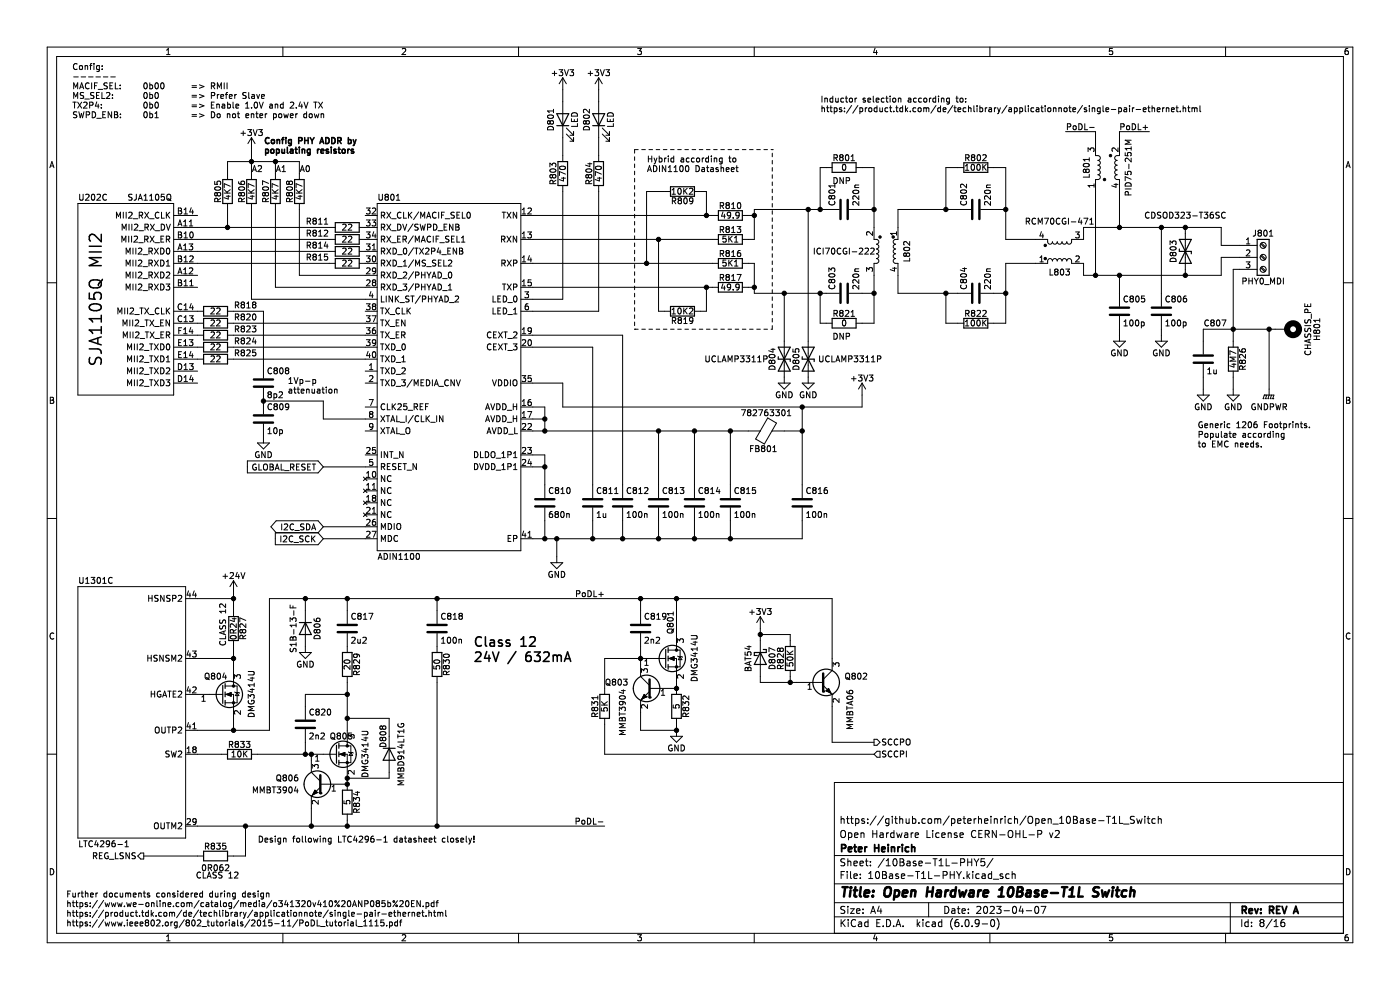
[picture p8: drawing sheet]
<svg xmlns="http://www.w3.org/2000/svg" width="297mm" height="210mm" viewBox="0 0 297 210" stroke-linecap="round" stroke-linejoin="round" font-family="sans-serif">
<path d="M0 0h297v210h-297z" fill-rule="evenodd" fill="#fff" stroke="#fff" stroke-width=".21"/>
<g fill="none" stroke="#000" stroke-width=".21">
<path d="M10 10h277v190h-277zM12 12h273v186h-273zM15.6 16.3h1M15.6 18.8v-1.2l.5 .9 .4-.9v1.2M16.4 13.6a.56 .56 0 0 0-.8 .5 .56 .56 0 0 0 .8 .5M16.9 14l.2-.1 .3 .1v.7l-.5-.1zM16.9 18.8l.4-1.2 .5 1.2M17 18.5h.6M17.2 16.3h1M17.8 19.7h-.7v.4l.5 .2 .2 .3-.3 .3-.5-.1M18.1 14h.4l.1 .8M18.1 13.9v.9"/>
<path d="M18.8 16.3h.9M18.9 17.7a.56 .56 0 0 0-.8 .5 .56 .56 0 0 0 .8 .5M19 13.9h.5M19.4 17.6v1.2M19.5 13.5l-.3 .2v1.1M19.9 19.7l-.5-.1-.2 .3 .1 .3 .6 .2v.4h-.7M19.9 13.5v.1M19.9 13.9v.9M20 18.2h.5M20.4 16.3h.9M20.7 17.6h-.7v1.2M20.8 19h1"/>
<path d="M21.1 14l-.4-.1-.2 .3 .1 .5h.5M21.1 13.9v1l-.3 .3-.3-.1M21.1 19.6h-.6v1.3h.6M21.6 19.6v1.3h.6M21.7 14.6v.2M21.7 14v.1M21.9 16.3h1M22.6 19.7l.5-.1 .2 .4-.8 .9h.8M22.8 17.6l-.7 .1v.4l.5 .2 .2 .3-.3 .2h-.5M23.3 18.2h.4M23.5 16.3h1M23.9 17.6h-.6v1.2h.6"/>
<path d="M24.5 17.6v1.2h.6M25.5 18.1v.1M25.5 18.7v.1M30.6 17.7l.2-.1a.68 .68 0 0 1 .5 .6 .68 .68 0 0 1-.5 .6l-.3-.4zM30.6 19.7l.2-.1a.68 .68 0 0 1 .5 .7 .68 .68 0 0 1-.5 .6l-.3-.5zM31.8 17.6v1.2M31.8 19.6v1.3M31.8 18.1l.3-.1 .3 .2-.1 .6h-.5M33 17.7l.2-.1a.68 .68 0 0 1 .4 .6 .68 .68 0 0 1-.4 .6l-.3-.4zM33 19.7l.2-.1a.68 .68 0 0 1 .4 .7 .68 .68 0 0 1-.4 .6l-.3-.5zM34.2 17.7l.2-.1a.68 .68 0 0 1 .4 .6 .68 .68 0 0 1-.4 .6l-.3-.4zM35.3 11.6h.8"/>
<path d="M35.3 10.6l.4-.3v1.3M40.7 18.2h1M40.7 18.5h1M42.3 18l1 .4-1 .3M44.8 18.2h.6l.1-.5-.7-.1v1.2M45.1 18.2l.5 .6M46.1 18.8v-1.2l.4 .9 .5-.9v1.2M47.6 17.6v1.2M48.2 17.6v1.2M48.3 19.6l-.3 .2v1.1M52.2 19.7h-.6v.4l.5 .2 .1 .3-.2 .3-.5-.1M52.8 19.6v1.1l.1 .2"/>
<path d="M60 10v2M85.3 10.4l.5-.1 .3 .3-.8 1h.8M110 10v2M117.1 15.6h1M117.6 15.1v1M118.6 14.8h.8l-.4 .5 .3 .1v.5l-.2 .2-.5-.2M119.4 16.5v17.8M119.4 16.5l-.8 1.3M119.4 16.5l.7 1.3M119.7 14.8l.5 1.3 .4-1.3M120.9 14.8h.8l-.4 .5 .3 .1v.5l-.2 .2-.5-.2M124.8 15.6h.9"/>
<path d="M125.3 15.1v1M126.2 14.8h.8l-.4 .5 .3 .1v.5l-.1 .2-.6-.2M127 16.5v17.8M127 16.5l-.8 1.3M127 16.5l.8 1.3M127.4 14.8l.4 1.3 .4-1.3M128.5 14.8h.8l-.4 .5 .3 .1v.5l-.1 .2-.6-.2M135.3 10.3h.8l-.5 .5 .4 .1v.6l-.2 .1-.5-.1M160 10v2M185.6 10.2l-.3 .9h.8M185.9 10.7v.9M210 10v2"/>
<path d="M236 10.3h-.6l-.1 .6 .6-.1 .1 .7-.2 .1-.5-.1M260 10v2M285.9 10.3h-.3l-.2 .3-.1 .7 .3 .3 .4-.1-.1-.7h-.3l-.3 .2M10.6 35.6l.4-1.3 .4 1.3M10.7 35.2h.6M15.5 21.7h.7M15.6 20.9v-1.3l.5 .9 .4-.9v1.3M15.8 21.7v1.2M16.3 23.8h-.7v.4l.6 .2 .1 .3-.2 .3-.5-.1M16.5 21.7l.8 1.2M16.7 23.7l.3 1.3 .3-.9 .2 .9 .3-1.3M17.3 21.7l-.8 1.2"/>
<path d="M17.8 21.8l.4-.1 .3 .3-.8 .9h.8M18 21h1M18.3 24.4l.6-.1 .1-.5-.7-.1v1.3M19 22.3h.6l.1-.5-.7-.1v1.2M19.6 23.7a.64 .64 0 0 1 .7 .6 .64 .64 0 0 1-.7 .7zM20.5 20.2h.4M20.5 21.6l-.3 .9h.8M20.5 25.1h1M20.8 22.1v.8M21.5 22.8v.1M21.5 22.1v.2M21.8 24.3h.4"/>
<path d="M22.4 23.7h-.6v1.3h.6M23.7 23.7v1.3l-.7-1.3v1.3M23.9 20.1v.1M23.9 20.8v.1M24.3 23.7h.4l.2 .3-.2 .3 .2 .1 .1 .3-.2 .3h-.5zM24.3 24.3h.4M25.6 24.9v.1M25.6 24.2v.1M30.6 23.8l.2-.1a.68 .68 0 0 1 .5 .6 .68 .68 0 0 1-.5 .7l-.3-.5zM30.6 21.8l.2-.1a.68 .68 0 0 1 .5 .6 .68 .68 0 0 1-.5 .6l-.3-.5zM31.8 20.1l.3-.1 .3 .3-.1 .5h-.5M31.8 21.7v1.2"/>
<path d="M31.8 23.7v1.3M31.8 22.1h.3l.3 .2-.1 .6h-.5M31.8 24.2l.3-.1 .3 .3-.1 .5h-.5M32.9 24.1l.3-.4v1.3M32.9 25h.7M33 21.8l.2-.1a.68 .68 0 0 1 .4 .6 .68 .68 0 0 1-.4 .6l-.3-.5zM40.7 20.2h1M40.7 20.6h1M40.7 22.3h1M40.7 22.6h1M40.7 24.3h1M40.7 24.7h1"/>
<path d="M42.3 20l1 .4-1 .4M42.3 22.1l1 .3-1 .4M42.3 24.1l1 .4-1 .4M44.8 20.3l.6-.1 .1-.5-.7-.1v1.3M44.8 23.7a.64 .64 0 0 1 .8 .6 .64 .64 0 0 1-.8 .7zM44.8 22.3h.5M45.4 21.7h-.6v1.2h.6M45.5 38.5v.6h.6v-.6h.6l.1 .2-.1 .4M45.7 39.8a.61 .61 0 0 1 .7-.2 .61 .61 0 0 1 .4 .6 .75 .75 0 0 1-1.3-.3zM46 22.1v.8M46 22.2l.5-.1v.8M46.1 24.3l.2-.2 .4 .2-.1 .6h-.5z"/>
<path d="M46.1 20v.9M46.5 20l-.4 .3M46.8 20.5l.6-.2v-.2l-.4-.1-.2 .2 .1 .6h.5M47.1 22.1h.5l.1 .8M47.7 22.4l-.6 .2 .2 .3h.4M47.8 20h.5M48.2 24.1v.9M48.2 24.3l.5-.1 .1 .8M48.3 38.1v-3.8h15.2v3.8M48.3 22.1h.4l.2 .2-.1 .6h-.5M48.3 21.7v1.2M48.7 20.5l.6-.2-.1-.2-.4-.1-.1 .2v.6h.5"/>
<path d="M48.8 39.5l-1.2-.5v.8M49.4 24.3l.2-.2 .3 .2v.6h-.5zM49.4 21.7v1.1l.2 .1M49.8 20v.9M50 22.5l.6-.1v-.3h-.4l-.2 .2 .1 .6h.5M50.2 20l-.4 .3M50.3 24.1h.5M50.5 23.7v1.1l.3 .2M50.6 38.5l.1 .4 .2 .2h.8l.2-.2-.1-.4h-.6l-.1 .4 .2 .2M50.7 39.8a.61 .61 0 0 1 .7-.2 .61 .61 0 0 1 .4 .6 .75 .75 0 0 1-1.2-.3zM51.1 28.3h1M51.6 27.8v1"/>
<path d="M52.1 22.9h.7M52.1 22l.4-.3v1.2M52.2 24.6l.6-.2-.1-.2-.4-.1-.1 .2v.6h.5M52.6 27.5h.7l-.4 .5 .4 .1v.5l-.2 .2-.5-.2M53.3 24.1v.9M53.3 24.3l.5-.1 .1 .8M53.3 29.2v8.9M53.3 29.2l-.7 1.3M53.3 29.2l.8 1.3M53.4 22.8v.1M53.4 20.1h.5l.1 .8M53.6 36.4l.4-1.3 .4 1.3"/>
<path d="M53.7 36h.6M53.7 27.5l.4 1.3 .5-1.3M53.9 39.5l-1.2-.5v.8M54 20.3l-.6 .3 .2 .3 .4-.1M54 21.8l.2-.1a.68 .68 0 0 1 .5 .6 .68 .68 0 0 1-.5 .6l-.3-.5zM54.3 24.1h.5M54.5 20l.3 .9 .3-.9M54.5 23.7v1.1l.3 .2M54.8 35.3l.4-.2 .3 .4-.8 .9h.8M54.9 27.5h.7l-.4 .5 .4 .1v.5l-.2 .2-.5-.2M55 21.7l.4 1.2 .4-1.2M55.1 24.6l.6-.2v-.2l-.4-.1-.2 .2 .1 .6h.5"/>
<path d="M55.5 20.5l.6-.2-.1-.2-.3-.1-.2 .2v.6h.5M55.8 39.8a.61 .61 0 0 1 .7-.2 .61 .61 0 0 1 .4 .6 .75 .75 0 0 1-1.2-.3zM56.3 24.1v.9M56.6 24.1l-.3 .3M57 38.9l-1.3-.5v.8M57.2 22.1h.5l.1 .8M57.8 22.4l-.6 .2 .2 .3h.4M58 24.1v1.3M58 24.2l.4-.1 .2 .3-.1 .5h-.5M58.4 22.1v.8M58.4 22.2l.5-.1v.8M58.4 34.3v3.8"/>
<path d="M58.6 36.4l.5-1.3 .4 1.3M58.8 36h.6M59 39.5l-1.3-.5v.8M59.2 24.3l.2-.2 .3 .2v.6h-.5zM59.8 36.4h.8M59.8 35.5l.4-.4v1.3M60.1 22.1h-.4l-.2 .2 .1 .6h.5M60.1 21.7v1.2M60.2 24.1l.2 .9 .3-.6 .2 .6 .3-.9M60.9 39.8a.61 .61 0 0 1 .7-.2 .61 .61 0 0 1 .4 .6 .75 .75 0 0 1-1.2-.3zM61.3 38.7v.2M61.3 38.7l-.2-.3-.3 .3v.2l.2 .2 .3-.2"/>
<path d="M61.3 38.7l.3-.3 .3 .1 .2 .2v.2l-.3 .2h-.2l-.3-.2M61.6 24.6l.6-.2-.1-.2-.3-.1-.2 .2 .1 .6h.4M61.6 21.8l.5-.1 .2 .3-.8 .9h.8M62.7 24.1v.9M62.9 22.8v.1M63.1 24.1l-.4 .3M63.7 36.4l.4-1.3 .5 1.3M63.7 21.6l-.3 .9h.8M63.8 36h.6M64 22.1v.8M64.1 39.5l-1.3-.5v.8M64.5 21.7l.4 1.2 .4-1.2"/>
<path d="M65 35.3l.2-.2a.68 .68 0 0 1 .5 .7 .68 .68 0 0 1-.5 .6l-.3-.5zM65 23.7v1.3M65 24.2l-.3-.1-.3 .3 .2 .5h.4M65.6 24.3l.2-.2 .4 .2-.1 .6h-.5zM66.6 21.7h.7M66.7 24.1l.2 .9 .3-.6 .2 .6 .2-.9M66.9 21.7v1.2M67.6 21.7l.8 1.2M68.1 24.3l.5-.1 .1 .8M68.1 24.1v.9M68.4 21.7l-.8 1.2M116.2 27.1a.68 .68 0 0 1 .8-.3 .68 .68 0 0 1 .4 .7h-1.2z"/>
<path d="M116.3 24.5a.61 .61 0 0 1 .7-.2 .61 .61 0 0 1 .4 .6 .75 .75 0 0 1-1.2-.2zM116.7 35.4v-.8l.4 .4 .2-.3h.5l.1 .2-.1 .5M116.7 25.8l-.2-.2-.3 .2v.4l.2 .1 .3-.2M116.7 25.8l.2-.2h.3l.2 .2v.3l-.2 .2h-.4l-.1-.2M116.7 25.8v.3M116.8 35.9a.61 .61 0 0 1 .7-.2 .61 .61 0 0 1 .4 .7 .75 .75 0 0 1-1.2-.3zM117.2 37.3l.2-.3h.3l.2 .3v.3l-.2 .2-.4-.1-.1-.2M117.2 37.3v.2M117.2 37.3l-.2-.3-.3 .3v.2l.2 .3 .3-.3M117.3 39v-.6l-.5-.1-.1 .7h1.2M117.4 23.2v.7M117.4 23.5h-1.2l.3 .4"/>
<path d="M117.9 38.2l-.6 .5M118.8 35.4a.61 .61 0 0 1 .7-.2 .61 .61 0 0 1 .4 .6 .75 .75 0 0 1-1.2-.3zM119.1 37.8h.9M119.4 39.4v24.1h-8.9M119.5 37.6v.8l-.9-.3M120 36.9l-1.3-.5v.8M120.1 28.4l1.6 1.6M120.1 27.2l1.6 1.5M120.9 30h.8M120.9 28.7h.8M121.2 25.2v.6h1.3v-.6M121.4 24a.66 .66 0 0 1 .8-.1 .66 .66 0 0 1 .3 .7h-1.3z"/>
<path d="M121.7 27.9v.8M121.7 29.2v.8M121.8 25.4v.4M122.5 26.2v.6h-1.3M123.8 27.1a.68 .68 0 0 1 .8-.3 .68 .68 0 0 1 .4 .7h-1.2zM123.9 24.5a.61 .61 0 0 1 .7-.2 .61 .61 0 0 1 .4 .6 .75 .75 0 0 1-1.2-.2zM124.3 25.8l.3-.2h.2l.2 .2v.3l-.2 .2h-.4l-.1-.2M124.3 25.8l-.2-.2-.3 .2v.4l.2 .1 .3-.2M124.3 25.8v.3M124.4 35.9a.61 .61 0 0 1 .7-.2 .61 .61 0 0 1 .4 .7 .75 .75 0 0 1-1.2-.3zM124.7 34.7h.8M124.8 37.3l.3-.3h.2l.2 .3v.3l-.2 .2-.4-.1-.1-.2"/>
<path d="M124.8 37.3l-.2-.3-.3 .3v.2l.2 .3 .3-.3M124.8 37.3v.2M124.9 39v-.6l-.5-.1-.1 .7h1.2M125 23.2v.8l-.9-.8-.3 .2 .1 .5M125.1 34.5v.8l-.9-.3M125.5 38.2l-.6 .5M126.4 35.4a.61 .61 0 0 1 .7-.2 .61 .61 0 0 1 .4 .6 .75 .75 0 0 1-1.2-.3zM126.7 37.8h.9M127 39.4v26.6h-16.5M127.2 37.6v.8l-1-.3M127.6 36.9l-1.3-.5v.8M127.8 28.4l1.5 1.6"/>
<path d="M127.8 27.2l1.5 1.5M128.5 30h.8M128.5 28.7h.8M128.8 25.2v.6h1.3v-.6M129 24a.66 .66 0 0 1 .8-.1 .66 .66 0 0 1 .3 .7h-1.3zM129.3 27.9v.8M129.3 29.2v.8M129.5 25.4v.4M130.1 26.2v.6h-1.3M134.6 33.3v.7M134.6 34.8v.7M134.6 36.3v.8"/>
<path d="M134.6 37.8v.8M134.6 39.4v.7M135.4 31.7h-.8v.8M136.1 31.7h.8M137.4 36.4l.4-1.3 .4 1.3M137.5 36h.6M137.5 33.1v1.3M137.5 33.7h.8M137.7 31.7h.7M138.3 33.1v1.3M138.6 35.1a.64 .64 0 0 1 .8 .7 .64 .64 0 0 1-.8 .6zM138.8 33.5l.3 .9"/>
<path d="M139.1 34.4l-.3 .4M139.2 31.7h.8M139.4 33.5l-.3 .9M139.8 33.1v1.3M139.8 33.6l.4-.1 .2 .3-.1 .5h-.5M139.9 35.1v1.3M140.7 31.7h.8M141 33.5v.9M141.2 35.1v1.3l-.7-1.3v1.3M141.4 33.5l-.4 .3M141.8 36.4h.7M141.8 33.1v.1"/>
<path d="M141.8 33.5v.9M141.8 35.5l.3-.4v1.3M142.2 31.7h.8M142.9 33.6l-.3-.1-.3 .3 .1 .5h.5M142.9 33.1v1.3M143 36.4h.7M143 35.5l.4-.4v1.3M143.8 31.7h.7M144.3 35.3l.2-.2a.68 .68 0 0 1 .4 .7 .68 .68 0 0 1-.4 .6l-.3-.5zM144.5 33.6h.5v.8M145 33.8l-.6 .3 .2 .3 .4-.1M145.1 39.9v1.3"/>
<path d="M145.3 31.7h.8M145.5 35.3l.2-.2a.68 .68 0 0 1 .5 .7 .68 .68 0 0 1-.5 .6l-.3-.5zM145.8 39.9l-.7 .8M146.2 33.6l-.4-.1-.2 .3 .1 .5h.5M146.8 31.7h.8M147.3 33.6l-.4-.1-.2 .3 .1 .5h.5M147.6 35.1a.64 .64 0 0 1 .8 .7 .64 .64 0 0 1-.8 .6zM147.8 33.6l.2-.1 .4 .1-.1 .7-.5-.1zM148.3 31.7h.8M148.9 35.6h.5l.1 .8M149 33.5v.9M149.3 33.5l-.3 .3"/>
<path d="M149.5 35.9l-.6 .2 .1 .3 .5-.1M149.9 31.7h.7M149.9 35.6h.5M150.1 35.1v1.1l.3 .2M150.3 33.6l-.4-.1-.2 .3 .1 .5h.5M150.3 33.1v1.3M150.8 35.6h.5v.8M150.9 33.1v.1M150.9 33.5v.9M151.3 35.9l-.6 .2 .2 .3 .4-.1M151.4 31.7h.7M151.5 33.6h.5l.1 .8"/>
<path d="M151.5 33.5v.9M152.4 35.6h-.3l-.2 .1v.2l.5 .1v.3h-.5M152.9 31.7h.8M153 35.7l.5-.1v.8M153 35.1v1.3M153.2 33.6l-.4-.1-.2 .3 .1 .5h.5M153.2 33.5v1l-.2 .3-.3-.1M154.1 36l.6-.1-.1-.3h-.4l-.1 .1v.6h.5M154.4 31.7h.8M154.6 33.5h.5M154.8 33.1v1.1l.3 .2M155.1 36l.6-.1v-.3h-.4l-.2 .1 .1 .6h.5"/>
<path d="M155.6 33.6l.3-.1 .2 .3v.3l-.2 .3-.5-.3zM156 31.7h.7M156.1 35.6h.5M156.3 35.1v1.1l.3 .2M157.5 31.7h.7M159 31.7h.8M160.5 31.7h.8M162.1 31.7h.7M163.6 31.7h.2M163.8 31.7h.1M163.8 32.5v.8M163.8 34v.8"/>
<path d="M163.8 35.5v.8M163.8 37.1v.7M163.8 38.6v.8M174.4 20.4v1.3M174.4 22.4v1.3M174.4 23l.5-.1v.8M175 20.8v.9M175 20.9h.5v.8M175.3 22.9h.5M175.5 22.4v1.1l.3 .2M176.1 22.9h.5M176.2 22.4v1.1l.4 .2"/>
<path d="M176.5 35.5h-2.5v8.9M176.7 20.9l-.4-.1-.2 .3 .1 .5h.5M176.7 20.4v1.3M176.9 37.7a.64 .64 0 0 1 .7 .6 .64 .64 0 0 1-.7 .6zM176.9 33.5l.6-.1 .1-.5-.7-.1v1.3M177 22.9v1.2M177 22.9h.3l.3 .2-.1 .5h-.5M177.1 39.1v.7M177.1 39.4h-1.3l.4 .4M177.2 33.5l.5 .6M177.3 20.8v.8l.5-.1M177.8 20.8v.9"/>
<path d="M178.4 33.4l-.3 .2 .1 .4 .2 .1h.2l.3-.3-.1-.3-.2-.1M178.4 33.4l-.3-.3 .3-.3h.2l.3 .3-.3 .3M178.4 33.4h.2M178.5 22.9h-.3l-.1 .1v.2l.4 .1v.3h-.4M178.8 35l.2-.1a.68 .68 0 0 1 .5 .6 .68 .68 0 0 1-.5 .6l-.3-.5zM178.9 37.7v1.2l-.7-1.2v1.2M179 20.9l-.4-.1-.2 .3 .1 .5h.5M179.2 23.6v.1M179.2 22.9v.1M179.3 20.8h.5M179.5 32.9l.1-.1a.68 .68 0 0 1 .5 .7 .68 .68 0 0 1-.5 .6l-.3-.5zM179.5 38.3h.6l.1-.5-.7-.1v1.2"/>
<path d="M179.5 20.4v1.1l.3 .2M180.2 20.9l.2-.1 .4 .1-.1 .7-.5-.1zM180.6 33.2l.3-.4v1.3M180.6 34.1h.7M180.7 22.4l-1.1 1.6M181.3 39.8h.9M181.4 20.8v.9M181.6 35.5h3.8v15.3h.5a.51 .51 0 0 1 .5 .5 .51 .51 0 0 1-.5 .5 .51 .51 0 0 1 .5 .5 .51 .51 0 0 1-.5 .5 .51 .51 0 0 1 .5 .5 .51 .51 0 0 1-.5 .5 .51 .51 0 0 1 .5 .5 .51 .51 0 0 1-.5 .6 .51 .51 0 0 1 .5 .5 .51 .51 0 0 1-.5 .5h-.5v12.7h-3.8M181.8 20.8l-.4 .3M182 22.4l-1.1 1.6M182.2 39.2l-.8 .1 .1 .5M182.4 22.9v1.2"/>
<path d="M182.4 22.9h.4l.2 .2-.1 .5h-.5M183.6 20.9l-.3-.1-.2 .2v.2l.5 .1v.3h-.5M183.6 22.9v.8M183.9 22.9l-.3 .2M184.1 21.2l.6-.1v-.2l-.4-.1-.2 .2 .1 .6h.5M184.4 23l.1-.1 .4 .1-.1 .6h-.4zM185.3 20.4v1.1l.1 .2M185.9 21.2l.6-.1-.1-.2-.4-.1-.1 .2v.6h.5M186 22.9h-.3l-.3 .2 .2 .5h.4M186 22.4v1.3M186.7 22.9v.7h.5M187.2 22.9v.8"/>
<path d="M187.6 20.9l-.4-.1-.2 .3 .1 .5h.5M187.9 20.8h.5M188.1 20.4v1.1l.3 .2M188.3 22.9h-.3l-.3 .2 .2 .5h.4M188.7 22.9h.5M188.8 20.4v.1M188.8 20.8v.9M188.9 22.4v1.1l.3 .2M189.4 20.9l.2-.1 .4 .1-.1 .7-.5-.1zM189.6 23.6v.1M190 22.9h.5M190.2 22.4v1.1l.3 .2"/>
<path d="M190.6 20.9h.5v.8M190.6 20.8v.9M191.5 22.9h-.4l-.2 .2 .1 .5h.5M191.5 22.4v1.3M192.1 22.4v1.3M192.2 23.2l.4 .5M192.6 22.9l-.5 .4M192.7 20.9h.5v.8M193.1 23.6v.1M193.2 21.1l-.6 .3 .2 .3 .4-.1M194.3 22.9h-.4l-.2 .2 .1 .5h.5M194.4 20.9l-.4-.1-.2 .3 .1 .5h.5"/>
<path d="M194.8 23l.2-.1 .4 .1-.1 .6h-.5zM195.5 20.9l-.4-.1-.2 .3 .1 .5h.5M196 22.9v.8M196 23l.3-.1 .2 .1M196 20.9l.2-.1 .4 .1-.1 .7-.5-.1zM196.5 23l.2-.1h.3l.1 .8M196.5 23v.7M197.2 20.8v.9M197.5 20.8l-.3 .3M198.5 20.9l-.4-.1-.2 .3 .1 .5h.5M198.5 20.4v1.3M198.6 22.4l-1.1 1.6"/>
<path d="M199.1 20.4v.1M199.1 20.8v.9M199.5 22.9h-.3l-.3 .2 .1 .5h.5M199.5 22.4v1.3M199.7 20.9h.5l.1 .8M199.7 20.8v.9M200.1 23.3l.6-.1-.1-.3h-.3l-.2 .1v.6h.5M201.4 20.9l-.4-.1-.2 .3 .1 .5h.5M201.4 20.8v1l-.2 .3-.3-.1M202.1 22.4l-1.1 1.6M202.4 22.9h.5M202.6 22.4v1.1l.3 .2"/>
<path d="M202.8 20.8h.5M203 20.4v1.1l.3 .2M203.2 23.3l.6-.1v-.3h-.4l-.2 .1 .1 .6h.5M203.7 20.9l.2-.1 .3 .1v.7l-.5-.1zM204.5 35.5h-3.8v8.9M204.8 35.2l.4-.3v1.2M204.8 36.1h.7M204.9 21.5v.2M204.9 20.9v.1M204.9 33.5l.6-.1v-.5l-.6-.1v1.3M204.9 22.9h-.3l-.3 .2 .1 .5h.5M205 39.1v.8l-.9-.8-.3 .2 .1 .5"/>
<path d="M205.2 33.5l.4 .6M205.5 22.4v1.3M205.5 23l.4-.1 .1 .8M206.1 35l.2-.1a.68 .68 0 0 1 .5 .6 .68 .68 0 0 1-.5 .6l-.3-.5zM206.3 33.4l-.2-.3 .2-.3h.3l.2 .3-.2 .3M206.3 33.4l-.2 .2v.4l.2 .1h.3l.2-.3-.1-.3-.1-.1M206.3 33.4h.3M206.6 22.4v1.1l.2 .2M207.3 22.4v.2M207.3 22.9v.8M207.3 35l.2-.1a.68 .68 0 0 1 .5 .6 .68 .68 0 0 1-.5 .6l-.3-.5zM207.4 32.9l.2-.1a.68 .68 0 0 1 .4 .7 .68 .68 0 0 1-.4 .6l-.3-.5z"/>
<path d="M207.9 22.9h.3l.3 .2-.1 .5h-.5M207.9 22.4v1.3M208.5 34.9v1.2M208.5 32.9l.5-.1 .2 .4-.8 .9h.8M208.7 35.4l.5 .7M209 22.9v.8M209.2 34.9l-.7 .7M209.3 39.8h.8M209.4 22.9l-.4 .2M209.6 35.5h3.8v15.3h8.8v.5a.51 .51 0 0 0 .6 .5 .51 .51 0 0 0 .5-.5 .51 .51 0 0 0 .5 .5 .51 .51 0 0 0 .5-.5 .51 .51 0 0 0 .5 .5 .51 .51 0 0 0 .5-.5 .51 .51 0 0 0 .5 .5 .51 .51 0 0 0 .5-.5 .51 .51 0 0 0 .5 .5 .51 .51 0 0 0 .5-.5v-.5h2.6v-2.6h29.2v3.9h7.6M209.8 22.9h.5l.1 .8M210.1 39.2l-.8 .1 .1 .5"/>
<path d="M210.4 23.2l-.6 .2 .1 .3 .5-.1M211 22.9v.8M211.3 22.9l-.3 .2M211.6 22.9l.3 .8M211.9 23.7l-.3 .4M212.2 22.9l-.3 .8M213.6 22.4l-1.1 1.6M214 22.9h.5l.1 .8M214.6 23.2l-.6 .2 .2 .3 .4-.1M215.2 22.9v1.2M215.2 22.9h.4l.2 .2-.1 .5h-.5M216.3 22.9h.4l.2 .2-.1 .5h-.5"/>
<path d="M216.3 22.9v1.2M217.5 22.4v1.1l.2 .2M218.2 22.4v.2M218.2 22.9v.8M219.3 22.9h-.4l-.2 .2 .1 .5h.5M219.8 22.9h.5l.1 .8M220.4 23.2l-.6 .2 .2 .3 .4-.1M220.8 22.9h.5M221 22.4v1.1l.3 .2M221.7 22.4v.2M221.7 22.9v.8M222.4 22.9h.3l.2 .2v.4l-.2 .2-.4-.2z"/>
<path d="M223.5 23l.5-.1v.8M223.5 22.9v.8M224.6 23l.5-.1 .1 .8M224.6 22.9v.8M225.8 23l.2-.1 .3 .1v.6h-.5zM226.1 27.9h6.3v5.1h.5a.51 .51 0 0 1 .5 .5 .51 .51 0 0 1-.5 .5 .51 .51 0 0 1 .5 .5 .51 .51 0 0 1-.5 .5 .51 .51 0 0 1 .5 .5 .51 .51 0 0 1-.5 .6 .51 .51 0 0 1 .5 .5 .51 .51 0 0 1-.5 .5 .51 .51 0 0 1 .5 .5 .51 .51 0 0 1-.5 .5h-.5v20.3M226.4 26.9h.6l.1-.5-.7-.2v1.3M226.7 22.9h.5M226.9 22.4v1.1l.3 .2M227.6 23.3l.6-.1-.1-.3h-.3l-.2 .1 .1 .6h.4M227.7 26.8l.2-.1 .4 .1-.1 .7-.5-.1zM228.9 26.2a.64 .64 0 0 1 .7 .7 .64 .64 0 0 1-.7 .6z"/>
<path d="M229.6 22.4l-1 1.6M229.9 34.8a.61 .61 0 0 1 .7-.2 .61 .61 0 0 1 .4 .6 .75 .75 0 0 1-1.2-.2zM230.1 26.2v1.3h.6M230.4 36.1l-.3-.2-.3 .2v.3l.3 .2 .3-.2M230.4 36.1l.2-.2h.4l.1 .2v.3l-.3 .2h-.2l-.2-.2M230.4 36.1v.3M230.5 22.9h-.3l-.2 .1 .1 .2 .4 .1v.3h-.5M230.8 32.2v-.8l.5 .4 .1-.4h.6l.1 .2-.1 .6M231.1 33.5v.7M231.1 37v.6h-1.3M231.1 33.8h-1.3l.4 .4M231.1 22.4v.2"/>
<path d="M231.1 22.9v.8M231.2 27h.9M231.7 22.9v.8M231.7 23l.5-.1v.8M232.1 39v.7M232.1 39.4h-1.3l.4 .3M233.4 22.9h-.4l-.2 .2 .1 .5h.5M233.4 22.9v1l-.2 .2h-.3M234 22.4v1.1l.2 .2M234.6 23.3l.6-.1-.1-.3h-.3l-.2 .1 .1 .6h.4M235.8 23.2h.9M236.3 39.1h.9"/>
<path d="M236.8 38.9v.8l-1-.3M237.2 31.4v.8l-.9-.8-.4 .2 .1 .5M237.3 22.9h.4l.2 .2-.1 .5h-.5M237.3 22.9v1.2M237.8 26.9h.6v-.5l-.6-.2v1.3M238.5 22.9h.5v.8M238.7 32.4v.6l.6 .1-.1-.6 .6-.1 .2 .2-.2 .5M238.7 36.4v.6l.6 .1-.1-.6 .6-.1 .2 .2-.2 .5M238.9 38.9a.66 .66 0 0 1 .7-.1 .66 .66 0 0 1 .4 .7h-1.3zM239 23.2l-.6 .2 .2 .3 .4-.1M239 26.8l.2-.1 .4 .1-.1 .7-.5-.1zM239.5 34.8v1"/>
<path d="M239.6 22.4v.2M239.6 22.9v.8M240 33.6v.7l-.9-.7-.4 .2 .1 .5M240 38l-1.3-.5v.8M240 31.1v.8M240 31.5h-1.3l.4 .4M240 29.7h-1.3l.9 .5-.9 .4h1.3M240.2 26.2a.64 .64 0 0 1 .7 .7 .64 .64 0 0 1-.7 .6zM240.2 22.9v.8M240.6 22.9l-.4 .2M241 23.2h1M241.5 26.2v1.3h.6"/>
<path d="M242.5 27h1M242.5 23.3l.6-.1v-.3h-.4l-.2 .1 .1 .6h.5M243 26.6v.9M243.5 22.9h.5M243.7 22.4v1.1l.3 .2M243.8 27.9h-6.3v5.1h-.5a.51 .51 0 0 0-.5 .5 .51 .51 0 0 0 .5 .5 .51 .51 0 0 0-.5 .5 .51 .51 0 0 0 .5 .5 .51 .51 0 0 0-.5 .5 .51 .51 0 0 0 .5 .6 .51 .51 0 0 0-.5 .5 .51 .51 0 0 0 .5 .5 .51 .51 0 0 0-.5 .5 .51 .51 0 0 0 .5 .5h.5v10.1M244.4 22.4v1.3M244.4 23l.5-.1v.8M245.5 23.3l.6-.1-.1-.3h-.3l-.2 .1 .1 .6h.4M246.6 22.9v.8M247 22.9l-.4 .2M247.4 23l.5-.1 .1 .8"/>
<path d="M247.4 22.9v.8M248.5 23.3l.6-.1v-.3h-.4l-.2 .1 .1 .6h.5M249.5 22.9h.5M249.7 22.4v1.1l.3 .2M250.4 23.6v.1M251 23l.5-.1v.8M251 22.4v1.3M252 22.9h.4M252.1 22.4v1.1l.3 .2M252.9 23l.3-.1 .2 .1M252.9 22.9v.8M253.4 23l.2-.1h.3l.1 .8"/>
<path d="M253.4 23v.7M254.6 22.4v1.1l.1 .2M285.6 35.6l.4-1.3 .4 1.3M285.7 35.2h.6M10 60h2M16.5 43.2h20.3v40.6h-20.3zM16.9 41.2v1l.2 .3h.3l.2-.3v-1M18.2 41.3l.5-.1 .2 .4-.8 .9h.8M19.5 41.3l.2-.1a.68 .68 0 0 1 .4 .6 .68 .68 0 0 1-.4 .7l-.3-.5zM20.6 41.3l.5-.1 .2 .4-.8 .9h.8M22.6 41.3a.56 .56 0 0 0-.8 .5 .56 .56 0 0 0 .8 .6M24.7 46.3v-1.3l.4 .9 .5-.9v1.3"/>
<path d="M25.9 51.4v-1.3l.4 .9 .4-.9v1.3M25.9 48.8v-1.2l.4 .9 .5-.9v1.2M26.2 45v1.3M26.8 45v1.3M26.8 53.9v-1.3l.4 .9 .4-.9v1.3M26.8 56.4v-1.2l.4 .9 .4-.9v1.2M26.8 59v-1.3l.4 .9 .4-.9v1.3M27.3 45.1l.5-.1 .2 .4-.8 .9h.8M27.3 50.1v1.3M27.4 47.6v1.2M27.9 50.1v1.3M28 47.6v1.2"/>
<path d="M28 41.3l-.5-.1-.2 .2 .1 .3 .6 .3v.4h-.7M28.2 52.6v1.3M28.2 55.2v1.2M28.2 57.7v1.3M28.3 46.4h.9M28.5 50.2l.4-.1 .3 .4-.8 .9h.8M28.5 47.7l.5-.1 .2 .3-.7 .9h.7M28.8 52.6v1.3M28.8 55.2v1.2M28.8 57.7v1.3M28.9 41.2v1.1l-.5 .2M29.3 42.5l.5-1.3 .4 1.3"/>
<path d="M29.4 52.8l.4-.2 .3 .4-.8 .9h.8M29.4 55.3l.4-.1 .3 .3-.8 .9h.8M29.4 57.8l.4-.1 .3 .4-.8 .9h.8M29.4 51.5h1M29.5 42.1h.6M29.5 48.9h1M29.5 45.7l.6-.1 .1-.5-.7-.1v1.3M29.8 45.7l.5 .6M30.3 59.1h1M30.3 56.6h1M30.3 54h1M30.6 41.6l.3-.4v1.3"/>
<path d="M30.6 42.5h.7M30.7 50.8l.6-.1 .1-.5-.7-.1v1.3M30.7 45l.8 1.3M30.8 48.2h.6v-.5l-.6-.1v1.2M31 50.8l.4 .6M31.1 48.2l.4 .6M31.5 45l-.8 1.3M31.6 58.4l.6-.1 .1-.5-.7-.1v1.3M31.6 55.8h.6l.1-.5-.7-.1v1.2M31.6 53.3l.6-.1 .1-.4-.7-.2v1.3M31.7 46.4h1M31.8 41.6l.3-.4v1.3"/>
<path d="M31.8 42.5h.7M31.8 50.1l.9 1.3M31.9 47.6l.8 1.2M31.9 58.4l.4 .6M31.9 53.3l.4 .6M31.9 55.8l.4 .6M32.7 50.1l-.9 1.3M32.7 47.6l-.8 1.2M32.7 57.7l.9 1.3M32.7 52.6l.9 1.3M32.7 55.2l.9 1.2M32.9 51.5h.9"/>
<path d="M32.9 48.9h1M33.1 41.3l.2-.1a.68 .68 0 0 1 .4 .6 .68 .68 0 0 1-.4 .7l-.3-.5zM33.6 55.2l-.9 1.2M33.6 57.7l-.9 1.3M33.6 52.6l-.9 1.3M33.7 45.1a.56 .56 0 0 0-.8 .5 .56 .56 0 0 0 .8 .6M34.1 52.6a.64 .64 0 0 1 .7 .7 .64 .64 0 0 1-.7 .6zM34.1 55.2a.64 .64 0 0 1 .7 .6 .64 .64 0 0 1-.7 .6zM34.1 57.7a.64 .64 0 0 1 .7 .6 .64 .64 0 0 1-.7 .7zM34.1 50.7h.5M34.2 47.6a.64 .64 0 0 1 .7 .6 .64 .64 0 0 1-.7 .6zM34.3 45v1.3h.6"/>
<path d="M34.7 50.1h-.6v1.3h.6M34.8 41.2h-.6v.6l.6-.1v.7l-.1 .1-.5-.1M35.3 55.5l.4-.3v1.2M35.3 57.8l.5-.1 .2 .4-.8 .9h.8M35.3 50.8l.6-.1 .1-.5-.7-.1v1.3M35.3 56.4h.7M35.3 47.6l.4 1.2 .4-1.2M35.3 45v1.3M35.4 52.8l.2-.2a.68 .68 0 0 1 .4 .7 .68 .68 0 0 1-.4 .6l-.3-.5zM35.5 41.4l.2-.2a.43 .43 0 0 1 .5 .4v.4a.42 .42 0 0 1-.4 .5 .42 .42 0 0 1-.4-.5zM35.5 45.6l.5 .7M35.6 50.8l.4 .6"/>
<path d="M35.6 42.2l.7 .4M36 45l-.7 .7M36.8 58.4h5.1M36.8 55.9h34.3M36.8 48.2h34.3M36.8 53.3h34.3M36.8 50.8h34.3M36.8 45.7h5.1M37.7 47.9l.5-1.2 .4 1.2M37.7 58.1l.5-1.3 .4 1.3M37.7 53l.5-1.3 .4 1.3M37.8 60h.5"/>
<path d="M37.8 54.3h.5l.2 .2-.2 .4 .2 .1 .1 .3-.3 .3h-.5zM37.8 49.2h.5l.2 .2-.2 .4 .2 .1 .1 .3-.3 .3h-.5zM37.8 44.1h.5l.2 .3-.2 .3 .2 .1 .1 .4-.3 .2h-.5zM37.8 59.4h.5l.2 .2-.2 .4 .2 .1 .1 .3-.3 .2h-.5zM37.8 49.8h.5M37.8 54.9h.5M37.8 44.7h.5M37.9 57.7h.6M37.9 47.6h.6M37.9 52.6h.6M39 52.1l.3-.4v1.3M39 58.1h.7"/>
<path d="M39 53h.7M39 47.9h.7M39 47l.3-.3v1.2M39 57.2l.3-.4v1.3M39 44.5l.4-.4v1.3M39 49.6l.4-.4v1.3M39 54.6l.4-.3v1.3M39 59.7l.4-.3v1.2M39 45.4h.8M39 50.5h.8M39 55.6h.8M40.1 51.7h.8l-.4 .5 .3 .1v.6l-.1 .1-.6-.1"/>
<path d="M40.2 56.9l.5-.1 .2 .4-.8 .9h.8M40.2 47.9h.7M40.2 47l.3-.3v1.2M40.3 54.4l.4-.1 .3 .3-.8 1h.8M40.3 59.7l.3-.3v1.2M40.4 49.3l.2-.1a.68 .68 0 0 1 .4 .6 .68 .68 0 0 1-.4 .7l-.3-.5zM40.6 44.1l-.3 .9h.7M40.9 44.5v.9M46.1 41.1l.2-.3h.3l.2 .3v.3l-.2 .2-.4-.1-.1-.2M46.1 41.1l-.3-.3-.3 .3v.2l.3 .3 .3-.3M46.1 41.1v.2M46.2 42.8l-.1-.6-.4-.1-.2 .7h1.3"/>
<path d="M46.8 42l-.6 .5M47.6 40.2l.7 .8M47.6 41h1.2M48 41.6h.8M48.3 43.2v5M48.4 41.4v.8l-.9-.3M48.8 40.2l-.7 .6M51.2 41.1l.2-.3h.3l.2 .3-.1 .3-.1 .2-.4-.1-.1-.2M51.2 41.1l-.3-.3-.3 .3v.2l.3 .3 .3-.3M51.2 41.1v.2M51.3 42.8l-.1-.6-.5-.1-.1 .7h1.3M51.9 42l-.6 .5"/>
<path d="M52.7 40.2l.7 .8M52.7 41h1.2M53.1 41.6h.8M53.3 43.2v20.3h26.7M53.5 41.4v.8l-.9-.3M53.9 40.2l-.7 .6M56.2 41.1l-.2-.3-.3 .3v.2l.2 .3 .3-.3M56.2 41.1l.3-.3h.2l.3 .3-.1 .3-.2 .2-.3-.1-.2-.2M56.2 41.1v.2M56.4 42.8l-.1-.6-.5-.1-.1 .7h1.3M57 42l-.6 .5M57.7 40.2l.8 .8"/>
<path d="M57.7 41h1.3M58.2 41.6h.8M58.4 43.2v17.7h21.6M58.6 41.4v.8l-.9-.3M59 40.2l-.7 .6M61.3 41.1v.2M61.3 41.1l-.2-.3-.3 .3v.2l.2 .3 .3-.3M61.3 41.1l.3-.3h.2l.3 .3-.1 .3-.2 .2-.4-.1-.1-.2M61.4 42.8v-.6l-.5-.1-.1 .7h1.3M62.1 42l-.7 .5M62.8 40.2l.7 .8M62.8 41h1.3"/>
<path d="M63.2 41.6h.9M63.5 43.2v15.2h16.5M63.7 41.4v.8l-.9-.3M64.1 40.2l-.7 .6M65.2 54.6l.6-.1v-.5l-.6-.1v1.3M65.2 46.9h.6v-.5l-.6-.1v1.3M65.2 49.5l.6-.1v-.5l-.6-.1v1.3M65.2 52h.6v-.5l-.6-.1v1.2M65.5 46.9l.4 .7M65.5 49.5l.4 .6M65.5 52l.4 .6M65.5 54.6l.4 .6"/>
<path d="M66.6 54.4l-.2 .3v.3l.2 .2h.3l.2-.3-.1-.3-.1-.2M66.6 54.4l-.2-.2 .2-.3h.3l.2 .2-.2 .3M66.6 49.4l-.2-.3 .2-.3h.3l.2 .3-.2 .3M66.6 51.9l-.2-.2 .2-.3h.3l.2 .2-.2 .3M66.6 46.8l-.2 .3v.3l.2 .2h.3l.2-.3-.1-.4-.1-.1M66.6 46.8l-.2-.2 .2-.3h.3l.2 .2-.2 .3M66.6 49.4l-.2 .2v.4l.2 .1h.3l.2-.3-.1-.3-.1-.1M66.6 51.9l-.2 .2v.4l.2 .1h.3l.2-.2-.1-.4-.1-.1M66.6 46.8h.3M66.6 49.4h.3M66.6 51.9h.3M66.6 54.4h.3"/>
<path d="M67.6 46.6l.4-.3v1.3M67.6 49.2l.4-.4v1.3M67.6 51.7l.4-.3v1.2M67.6 54.3l.4-.4v1.3M67.6 50.1h.7M67.6 55.2h.7M67.6 52.6h.7M67.6 47.6h.7M68.8 48.9l.5-.1 .2 .4-.8 .9h.8M68.8 47.6h.7M68.8 46.6l.4-.3v1.3M69.1 51.3l-.3 .9h.8"/>
<path d="M69.4 51.8v.8M69.5 53.9h-.6l-.1 .6 .6-.1 .1 .6-.2 .2-.5-.2M72.7 55.3l.5-.1 .2 .3-.8 .9h.8M72.7 50.2l.5-.1 .2 .4-.8 .9h.8M72.7 47.7l.5-.1 .2 .3-.8 .9h.8M72.7 52.8l.5-.2 .2 .4-.8 .9h.8M73.9 47.7l.5-.1 .2 .3-.7 .9h.7M73.9 50.2l.5-.1 .2 .4-.7 .9h.7M73.9 52.8l.5-.2 .2 .4-.7 .9h.7M73.9 55.3l.5-.1 .2 .3-.7 .9h.7M76.2 55.9h3.8M76.2 48.2h3.8"/>
<path d="M76.2 53.3h3.8M76.2 50.8h3.8M77.5 45.7h2.5M77.7 54.3h.8l-.4 .5 .3 .1v.5l-.1 .2-.6-.2M77.7 51.7h.8l-.4 .5 .3 .1v.6l-.1 .1-.6-.1M77.7 49.2h.8l-.4 .5 .3 .1v.6l-.1 .1-.6-.1M77.7 44.1h.8l-.4 .5 .3 .1v.6l-.1 .1-.6-.1M77.7 46.7h.8l-.4 .4 .3 .2v.5l-.1 .1-.6-.1M77.8 59.5l.5-.1 .2 .3-.8 .9h.8M77.8 56.9l.5-.1 .2 .4-.8 .9h.8M78.9 46.7h.8l-.4 .4 .4 .2v.5l-.2 .1-.6-.1M79 44.2l.5-.1 .2 .4-.8 .9h.8"/>
<path d="M79 52.1l.4-.4v1.3M79 53h.7M79.1 54.4l.2-.1a.68 .68 0 0 1 .4 .6 .68 .68 0 0 1-.4 .7l-.3-.5zM79.2 59.9l-.2-.2 .2-.3h.3l.2 .2-.2 .3M79.2 59.9l-.2 .2 .1 .4 .1 .1h.3l.2-.2v-.4l-.2-.1M79.2 59.9h.3M79.3 49.1l-.3 .9h.8M79.6 49.6v.9M79.7 57.4l-.2 .2-.4-.1v-.6l.4-.1 .2 .3v.7l-.2 .2-.4 .1M80 43.2h30.5v73.6h-30.5zM80.4 41.2v1l.2 .3h.3l.2-.3v-1M80.9 58.4l.6-.1 .1-.5-.7-.1v1.3"/>
<path d="M80.9 55.8h.6l.1-.5-.7-.1v1.2M80.9 53.3l.6-.1 .1-.4-.7-.2v1.3M80.9 45.7l.6-.1 .1-.5-.7-.1v1.3M80.9 50.8l.6-.1 .1-.5-.7-.1v1.3M80.9 48.2h.6l.1-.5-.7-.1v1.2M81.2 58.4l.4 .6M81.2 55.8l.4 .6M81.2 53.3l.4 .6M81.2 45.7l.4 .6M81.2 48.2l.4 .6M81.2 50.8l.4 .6M81.9 41.7l-.2-.2 .2-.3h.3l.2 .2-.2 .3"/>
<path d="M81.9 41.7l-.2 .3v.2l.2 .3h.3l.2-.3v-.2l-.2-.3M81.9 41.7h.3M82.1 57.7l.8 1.3M82.1 55.2l.8 1.2M82.1 52.6l.8 1.3M82.1 45l.8 1.3M82.1 47.6l.8 1.2M82.1 50.1l.8 1.3M82.9 57.7l-.8 1.3M82.9 55.2l-.8 1.2M82.9 52.6l-.8 1.3M82.9 45l-.8 1.3"/>
<path d="M82.9 47.6l-.8 1.2M82.9 50.1l-.8 1.3M83 41.3l.2-.1a.68 .68 0 0 1 .4 .6 .68 .68 0 0 1-.4 .7l-.3-.5zM83.1 46.4h.9M83.1 48.9h.9M83.1 51.5h.9M83.4 55.2a.64 .64 0 0 1 .7 .6 .64 .64 0 0 1-.7 .6zM83.4 57.7a.64 .64 0 0 1 .7 .6 .64 .64 0 0 1-.7 .7zM83.4 52.6a.64 .64 0 0 1 .7 .7 .64 .64 0 0 1-.7 .6zM84.1 42.5h.7M84.1 41.6l.4-.4v1.3M84.4 47.6a.64 .64 0 0 1 .7 .6 .64 .64 0 0 1-.7 .6z"/>
<path d="M84.4 59.1h.9M84.4 56.6h.9M84.4 54h.9M84.4 50.7h.4M85 50.1h-.6v1.3h.6M85.1 45.1a.56 .56 0 0 0-.8 .5 .56 .56 0 0 0 .8 .6M85.4 47.6l.5 1.2 .4-1.2M85.5 50.8l.6-.1 .1-.5-.7-.1v1.3M85.6 57.8l.4-.1 .3 .4-.8 .9h.8M85.6 55.5l.3-.3v1.2M85.6 56.4h.7M85.6 45v1.3h.6"/>
<path d="M85.7 52.8l.2-.2a.68 .68 0 0 1 .4 .7 .68 .68 0 0 1-.4 .6l-.3-.5zM85.8 50.8l.4 .6M86.6 45v1.3M86.8 45.6l.6 .7M87.4 45l-.8 .7M87.6 47.5l-1.1 1.6M87.7 50l-1.1 1.7M87.7 57.6l-1.1 1.7M87.7 55.1l-1.1 1.6M87.7 52.6l-1.1 1.6M88 52.6h.7M88.1 51.4v-1.3l.4 .9 .4-.9v1.3"/>
<path d="M88.2 58.4l.6-.1v-.5l-.6-.1v1.3M88.2 56.4v-1.2l.4 .9 .4-.9v1.2M88.3 52.6v1.3M88.7 47.6l-.7 .1v.3l.6 .3 .1 .3-.2 .2h-.5M88.8 45l-1.1 1.6M89 52.6l.9 1.3M89.1 47.6l.3 1.2 .3-.9 .2 .9 .3-1.2M89.2 46.3v-1.3l.5 .9 .4-.9v1.3M89.4 51.4l.4-1.3 .4 1.3M89.4 57.7v1.3M89.4 58.3h.8M89.5 51h.6"/>
<path d="M89.9 52.6l-.9 1.3M90.2 57.7v1.3M90.3 52.8l.5-.2 .2 .4-.8 .9h.8M90.3 55.2h-.5l-.2 .2 .1 .3 .5 .3v.3l-.6 .1M90.5 46.3l.4-1.3 .5 1.3M90.5 56.6h1M90.6 57.7l.4 .7M90.6 45.9h.6M90.7 48.2h.6l.1-.5-.7-.1v1.2M91 58.4v.6M91.4 50.2a.56 .56 0 0 0-.8 .5 .56 .56 0 0 0 .8 .5M91.4 57.7l-.4 .7"/>
<path d="M91.5 53.3l.7-.1v-.4l-.7-.2v1.3M91.7 59l.4-1.3 .4 1.3M91.8 58.6h.6M91.9 50.1v1.3M92 47.6a.64 .64 0 0 1 .7 .6 .64 .64 0 0 1-.7 .6zM92.5 55.2l-.7 .1v.4l.5 .2 .2 .3-.3 .2h-.5M92.5 45.1a.56 .56 0 0 0-.8 .5 .56 .56 0 0 0 .8 .6M92.5 50.7h.4M92.9 57.7a.64 .64 0 0 1 .8 .6 .64 .64 0 0 1-.8 .7zM92.9 48.9h1M93 55.8h.4M93.1 52.6l-.3 .9h.7"/>
<path d="M93.1 45v1.3M93.1 50.1h-.6v1.3M93.3 51.5h1M93.4 53.1v.8M93.6 55.2h-.6v1.2h.6M93.7 45.6h.4M93.7 54h1M93.9 59.1h1M94.1 55.2v1.2h.7M94.2 48.2h.4M94.3 45h-.6v1.3M94.5 46.4h.9"/>
<path d="M94.8 47.6h-.6v1.2h.6M95 53.2h.4M95.1 55.3l.5-.1 .2 .3-.7 .9h.7M95.2 50.2h-.6v.4l.5 .2 .1 .3-.2 .3-.5-.1M95.2 57.8l.2-.1a.68 .68 0 0 1 .5 .6 .68 .68 0 0 1-.5 .7l-.3-.5zM95.6 52.6h-.6v1.3h.6M95.8 50.7h.4M96.1 47.6v1.2l-.7-1.2v1.2M96.4 45.1l-.5-.1-.2 .3 .1 .3 .5 .2v.4h-.6M96.4 50.1h-.6v1.3h.6M96.7 47.6h.4l.3 .2-.3 .4 .3 .1v.3l-.2 .2h-.5zM96.7 48.2h.4"/>
<path d="M96.9 52.6v1.3l-.8-1.3v1.3M96.9 45.6h.5M96.9 50.1v1.3h.6M97.5 52.6h.4l.2 .3-.2 .3 .2 .2 .1 .3-.2 .2h-.5zM97.5 53.2h.4M97.5 45h-.6v1.3h.6M97.9 51.4h.7M97.9 50.5l.4-.4v1.3M98.1 45v1.3h.6M99.2 45.1l.1-.1a.68 .68 0 0 1 .5 .6 .68 .68 0 0 1-.5 .7l-.3-.5zM106.4 50.8l.6-.1 .1-.5-.7-.1v1.3M106.5 55.8h.6v-.5l-.6-.1v1.2"/>
<path d="M106.5 45h.8M106.7 50.8l.4 .6M106.8 55.8l.4 .6M106.9 45v1.3M107.6 45l.8 1.3M107.6 50.1l.8 1.3M107.6 55.2l.9 1.2M108.4 45l-.8 1.3M108.4 50.1l-.8 1.3M108.5 55.2l-.9 1.2M108.9 55.8h.6l.1-.5-.7-.1v1.2M109.6 45v1.3l-.7-1.3v1.3"/>
<path d="M109.6 50.1v1.3l-.7-1.3v1.3M110.5 55.9h41.9M110.5 50.8h41.9M110.5 45.7h41.9M110.8 45.4h.7M110.8 44.5l.4-.4v1.3M110.8 49.6l.4-.4v1.3M110.8 54.6l.4-.3v1.3M110.8 59.7l.4-.3v1.2M110.8 50.5h.7M110.8 55.6h.7M111.9 49.2h.8l-.4 .5 .4 .1v.6l-.2 .1-.6-.1"/>
<path d="M112 44.2l.5-.1 .2 .4-.8 .9h.8M112.3 54.2l-.3 .9h.8M112.6 54.7v.9M112.7 59.4h-.6l-.1 .6 .6-.1 .1 .6-.2 .1-.5-.1M134.6 40.9v.7M134.6 42.4v.8M134.6 43.9v.8M134.6 45.5v.7M134.6 47v.7M134.6 48.5v.8M134.6 50v.8M134.6 51.5v.8"/>
<path d="M134.6 53.1v.7M134.6 54.6v.8M134.6 56.1v.8M134.6 57.6v.8M134.6 59.2v.7M139.7 50.8v15.2h2.5M142.2 40.6h-5v15.3M142.6 40.3l.3-.4v1.3M142.6 41.2h.7M142.6 42.6h.6l.1-.5-.7-.1v1.2M142.9 42.6l.5 .6M143.9 40.1l.2-.2a.68 .68 0 0 1 .4 .7 .68 .68 0 0 1-.4 .6l-.3-.5z"/>
<path d="M144.1 42.5l-.3-.2 .3-.3h.2l.3 .2-.3 .3M144.1 42.5l-.3 .2 .1 .4 .2 .1h.2l.3-.2v-.3l-.3-.2M144.1 42.5h.2M145.2 42.1l.2-.1a.68 .68 0 0 1 .4 .6 .68 .68 0 0 1-.4 .6l-.3-.5zM145.2 40.5l.6 .7M146.3 40.1l.4-.2 .3 .4-.8 .9h.8M147 42.5l-.3 .2h-.3l-.1-.6 .4-.1 .3 .2-.1 .7-.2 .3h-.3M147.3 40.6h2.6v5.1M152.8 53.8l.6-.1 .1-.4-.7-.2v1.3M152.8 58.9l.6-.1 .1-.5-.7-.1v1.3M152.8 43.6h.6l.1-.5-.7-.1v1.2M152.8 48.7h.6l.1-.5-.7-.1v1.2"/>
<path d="M153.1 53.8l.4 .6M153.1 48.7l.4 .6M153.1 43.6l.4 .6M153.1 58.9l.4 .6M153.4 45l-.3 .9h.8M153.7 45.4v.9M154 50.1h-.6l-.1 .6 .6-.1 .1 .6-.2 .2-.5-.2M154 55.2h-.6l-.1 .6 .6-.1 .1 .6-.2 .1-.5-.1M154.2 58.8l-.2-.3 .2-.3h.3l.2 .3-.2 .3M154.2 43.5l-.2 .3 .1 .3 .1 .1h.3l.2-.2v-.2l-.2-.3M154.2 53.7l-.2 .2 .1 .4 .1 .1h.3l.2-.2v-.3l-.2-.2M154.2 58.8l-.2 .2 .1 .4 .1 .1h.3l.2-.3v-.2l-.2-.2"/>
<path d="M154.2 53.7l-.2-.3 .2-.3h.3l.2 .3-.2 .3M154.2 43.5l-.2-.2 .2-.3h.3l.2 .2-.2 .3M154.2 48.6l-.2-.2 .2-.3h.3l.2 .2-.2 .3M154.2 48.6l-.2 .2 .1 .4 .1 .1h.3l.2-.2v-.3l-.2-.2M154.2 58.8h.3M154.2 53.7h.3M154.2 48.6h.3M154.2 43.5h.3M154.6 50.1v1.3M154.6 55.2v1.2M154.8 55.7l.5 .7M154.8 50.6l.5 .8"/>
<path d="M155 45.6l-.2 .2-.4-.1-.1-.6 .5-.1 .2 .3-.1 .7-.1 .2-.4 .1M155.2 58.6l.4-.4v1.3M155.2 43.3l.4-.3v1.2M155.2 48.4l.4-.3v1.2M155.2 54.4h.7M155.2 53.5l.4-.4v1.3M155.2 49.3h.7M155.2 44.2h.7M155.2 59.5h.7M155.3 55.2l-.7 .7M155.3 50.1l-.7 .7M155.5 46.2v.1"/>
<path d="M155.8 55.5l.4-.3v1.2M155.8 50.5l.4-.4v1.3M155.8 56.4h.7M155.8 51.4h.7M156.4 48.1h.8l-.5 .4 .4 .2v.5l-.2 .1-.5-.1M156.4 58.2h.8l-.5 1.3M156.5 43.1l.2-.1a.68 .68 0 0 1 .5 .6 .68 .68 0 0 1-.5 .6l-.3-.4zM156.8 45.6l-.2 .2-.4-.1v-.6l.4-.1 .2 .3v.7l-.2 .2-.4 .1M157 53.1l-.3 .1-.2 .2-.1 .8 .3 .2 .4-.1-.1-.6-.3-.1-.3 .3M157.5 55.9h2.5v6.3h18.1M157.5 45.7h2.5M163.8 40.1v.8"/>
<path d="M163.8 41.6v.8M163.8 43.2v.7M163.8 44.7v.8M163.8 46.2v.8M163.8 47.7v.8M163.8 49.3v.7M163.8 50.8v.7M163.8 52.3v.8M163.8 53.8v.8M163.8 55.4v.7M163.8 56.9v.7M163.8 58.4v.8"/>
<path d="M163.8 59.9v.8M171.5 44.4v36.9M172.8 52.6v1.3M174.1 52.8a.56 .56 0 0 0-.8 .5 .56 .56 0 0 0 .8 .5M174.6 52.6v1.3M175.1 52.6h.9l-.6 1.3M175.8 57.6v-.8l.5 .5 .1-.4h.6l.1 .2-.1 .5M176 42.7a.56 .56 0 0 0 .5 .8 .56 .56 0 0 0 .5-.8M176 58.2a.61 .61 0 0 1 .7-.2 .61 .61 0 0 1 .3 .6 .75 .75 0 0 1-1.2-.2zM176 40.4a.61 .61 0 0 1 .7-.2 .61 .61 0 0 1 .3 .6 .75 .75 0 0 1-1.2-.2zM176.4 59.5l-.3-.2-.3 .2 .1 .4 .2 .1 .3-.3M176.4 59.5l.2-.2h.3l.2 .2v.2l-.2 .3-.4-.1-.1-.2"/>
<path d="M176.4 41.7l-.3-.2-.3 .2 .1 .4 .2 .1 .3-.2M176.4 41.7l.2-.2h.3l.2 .2v.3l-.2 .2h-.4l-.1-.2M176.4 41.7v.3M176.4 59.5v.2M176.5 52.8l.2-.2a.68 .68 0 0 1 .4 .7 .68 .68 0 0 1-.4 .6l-.3-.5zM178.1 44.4h-18.1v6.4h-2.5M178.4 52.8a.56 .56 0 0 0-.8 .5 .56 .56 0 0 0 .8 .5M179.6 52.7a.58 .58 0 0 0-.7 .6 .58 .58 0 0 0 .7 .5v-.4h-.2M180.1 44.4h5.3M180.2 52.6v1.3M180.8 53.4h1M181 58.2a.61 .61 0 0 1 .7-.2 .61 .61 0 0 1 .4 .7 .75 .75 0 0 1-1.2-.3z"/>
<path d="M181 40.5a.61 .61 0 0 1 .7-.2 .61 .61 0 0 1 .4 .6 .75 .75 0 0 1-1.2-.3zM181.3 57.6h.9M182.2 42.8v.7l-.9-.7-.4 .2 .1 .5M182.2 59.3v.8l-.9-.8-.4 .3 .1 .4M182.2 41.5v.8l-.9-.8-.4 .3 .1 .5M182.2 57l-.8 .1 .1 .5M182.3 52.8l.5-.2 .2 .4-.8 .9h.8M183.5 52.8l.5-.2 .2 .4-.7 .9h.7M183.8 57.6v-.8l.5 .4 .1-.4h.6l.1 .2-.1 .6M184.7 52.8l.5-.2 .3 .4-.8 .9h.8M185.1 49.2v.7l-.9-.7-.4 .2 .2 .5M189.3 56.9h.9"/>
<path d="M189.8 56.7v.8l-.9-.3M190.2 49.2v.7M190.2 49.5h-1.3l.4 .4M191.8 52.6a.61 .61 0 0 1 .7-.2 .61 .61 0 0 1 .4 .6 .75 .75 0 0 1-1.2-.2zM192.3 53.9l-.3-.2-.3 .2v.2l.3 .3 .3-.3M192.3 53.9l.2-.2h.4l.1 .2v.2l-.3 .3h-.2l-.2-.3M192.3 53.9v.2M193 51.2v.8l-.9-.8-.4 .3 .1 .5M193 54.7v.7h-1.3M203.9 58.2a.61 .61 0 0 1 .7-.2 .61 .61 0 0 1 .4 .6 .75 .75 0 0 1-1.2-.2zM203.9 40.4a.61 .61 0 0 1 .7-.2 .61 .61 0 0 1 .4 .6 .75 .75 0 0 1-1.2-.2zM203.9 42.7a.56 .56 0 0 0 .5 .8 .56 .56 0 0 0 .5-.8"/>
<path d="M204.2 57h.8M204.3 59.5l-.2-.2-.3 .2v.4l.2 .1 .3-.3M204.3 59.5l.3-.2h.2l.2 .2v.2l-.2 .3-.4-.1-.1-.2M204.3 41.7l-.2-.2-.3 .2v.4l.2 .1 .3-.2M204.3 41.7l.3-.2h.2l.2 .2v.3l-.2 .2h-.4l-.1-.2M204.3 41.7v.3M204.3 59.5v.2M204.6 56.8v.8l-.9-.3M206 44.4h-15.5v6.4h-.5a.51 .51 0 0 0-.5 .5 .51 .51 0 0 0 .5 .5 .51 .51 0 0 0-.5 .5 .51 .51 0 0 0 .5 .5 .51 .51 0 0 0-.5 .5 .51 .51 0 0 0 .5 .5 .51 .51 0 0 0-.5 .5 .51 .51 0 0 0 .5 .6 .51 .51 0 0 0-.5 .5 .51 .51 0 0 0 .5 .5h.5v6.3h15.5M208 44.4h5.4M209 40.5a.61 .61 0 0 1 .7-.2 .61 .61 0 0 1 .4 .6 .75 .75 0 0 1-1.2-.3zM209 58.2a.61 .61 0 0 1 .7-.2 .61 .61 0 0 1 .4 .7 .75 .75 0 0 1-1.2-.3z"/>
<path d="M209.3 57.6h.8M210.1 57l-.8 .1 .1 .5M210.1 41.5v.8l-.9-.8-.3 .3 .1 .5M210.1 42.8v.7l-.9-.7-.3 .2 .1 .5M210.1 59.3v.8l-.9-.8-.3 .3 .1 .4M217.7 46.9h.6l.1-.5-.7-.1v1.3M218 46.9l.4 .7M219.7 46.4a.56 .56 0 0 0-.8 .5 .56 .56 0 0 0 .8 .5M220.3 47.6v-1.3l.4 .9 .4-.9v1.3M220.6 54.6l.4-.3v1.3M220.6 55.6h.7M220.9 49.1l-.3 .9h.8"/>
<path d="M221.2 49.6v.9M221.6 46.3h.8l-.5 1.3M222.8 57.1v1.2h.6M223 46.4l.2-.1a.68 .68 0 0 1 .4 .6 .68 .68 0 0 1-.4 .7l-.3-.5zM224 57.6l-.3-.2 .3-.3h.3l.2 .2-.3 .3M224 57.6l-.3 .3v.2l.3 .2h.3l.2-.2-.1-.4-.2-.1M224 57.6h.2M224.8 46.4a.56 .56 0 0 0-.7 .5 .56 .56 0 0 0 .7 .5M225.1 57.2l.1-.1a.68 .68 0 0 1 .5 .6 .68 .68 0 0 1-.5 .6l-.3-.4zM226.1 46.3a.58 .58 0 0 0-.8 .6 .58 .58 0 0 0 .8 .5v-.4h-.2M226.1 57.1h.8l-.4 .5 .3 .1v.5l-.2 .1-.5-.1M226.7 46.3v1.3"/>
<path d="M227.3 47.1h.9M228.2 49.2h.8l-.5 .5 .4 .1v.6l-.2 .1-.5-.1M228.2 54.4l.5-.1 .3 .3-.8 1h.8M229.1 46.2l-.3 .9h.8M229.4 46.7v.9M229.9 46.3h.9l-.6 1.3M231.2 47.6h.7M231.2 46.6l.4-.3v1.3M237.5 58.4v6.6M238.7 40.1h1.3M239.4 41.4l-.1-.7h-.5l-.1 .7h1.3M243.8 45.1a.56 .56 0 0 0-.8 .5 .56 .56 0 0 0 .8 .6"/>
<path d="M244.3 45a.64 .64 0 0 1 .8 .6 .64 .64 0 0 1-.8 .7zM246.3 45.1h-.7v.4l.5 .2 .2 .3-.3 .3-.5-.1M246.4 48.2v16.8M246.8 45.2l.2-.2a.43 .43 0 0 1 .6 .4v.5a.42 .42 0 0 1-.4 .4 .42 .42 0 0 1-.5-.4zM248.1 45a.64 .64 0 0 1 .8 .6 .64 .64 0 0 1-.8 .7zM248.2 51.9v-.8l.5 .4 .1-.3h.6l.1 .2-.1 .5M248.3 55a.68 .68 0 0 1 .8-.2 .68 .68 0 0 1 .4 .7h-1.3zM248.3 52.4a.61 .61 0 0 1 .7-.1 .61 .61 0 0 1 .4 .6 .75 .75 0 0 1-1.2-.3zM248.8 53.8l.2-.3h.3l.2 .3v.2l-.2 .3-.4-.1-.1-.2M248.8 53.8l-.3-.3-.3 .3 .1 .3 .2 .2 .3-.3M248.8 53.8v.2M249.3 45h.8l-.5 .5 .4 .1v.6l-.2 .1-.5-.1"/>
<path d="M250.6 45.1l.4-.1 .3 .4-.8 .9h.8M251.5 48.2v10.2M251.7 45h.8l-.4 .5 .3 .1v.6l-.2 .1-.5-.1M253 45.8h1M254.4 45h.7M254.8 45v1.3M255.4 45h.8l-.4 .5 .4 .1v.6l-.2 .1-.6-.1M257.3 45l-.3 .1-.2 .2-.1 .7 .3 .3 .4-.1-.1-.6-.3-.1-.3 .2M258.7 45.1h-.7v.4l.5 .2 .2 .3-.3 .3-.5-.1M259.9 45.1a.56 .56 0 0 0-.8 .5 .56 .56 0 0 0 .8 .6M263.7 59.6h.6v-.5l-.6-.1v1.3M264.4 55.6h.8l-.5 .4 .4 .2v.5l-.2 .1-.5-.1"/>
<path d="M264.4 50.8l.4-.3v1.2M264.4 53.1l.5-.1 .3 .4-.8 .9h.8M264.4 51.7h.8M264.9 59v1.3M264.9 59.6h.8M265.7 59v1.3M266.1 59l.4 .6M266.3 48.8v1.1l-.4 .2M266.5 59.6v.7M266.7 54.6h-7.6v3.8h-29.2v-2.5h-2.6v-.5a.51 .51 0 0 0-.5-.5 .51 .51 0 0 0-.5 .5 .51 .51 0 0 0-.5-.5 .51 .51 0 0 0-.5 .5 .51 .51 0 0 0-.5-.5 .51 .51 0 0 0-.5 .5 .51 .51 0 0 0-.5-.5 .51 .51 0 0 0-.5 .5 .51 .51 0 0 0-.5-.5 .51 .51 0 0 0-.6 .5v.5h-8.8v12.7h-3.8M266.7 57.1h-5.1v16.5M266.9 59l-.4 .6"/>
<path d="M267.1 49.4l-.2 .2v.2l.2 .3h.3l.2-.3v-.2l-.2-.2M267.1 49.4l-.2-.3 .2-.3h.3l.2 .3-.2 .3M267.1 49.4h.3M267.4 56.8l.9 .8M267.4 54.3l.9 .8M267.4 51.7l.9 .9M267.5 59h.1a.68 .68 0 0 1 .4 .6 .68 .68 0 0 1-.4 .7 .84 .84 0 0 1-.1-1.3zM267.6 56.6l.9 .9M267.6 54.1l.9 .8M267.6 51.5l.9 .9M268.2 48.9l.2-.1a.68 .68 0 0 1 .4 .7 .68 .68 0 0 1-.4 .6l-.3-.5zM269.3 50.1h.7"/>
<path d="M269.3 49.2l.4-.4v1.3M271 59a.64 .64 0 0 1 .7 .6 .64 .64 0 0 1-.7 .7zM272.3 59v1.3M285 60h2M25 66.6v-1.3l.4 .9 .5-.9v1.3M26.1 69.1v-1.2l.4 .9 .4-.9v1.2M26.2 71.7v-1.3l.4 .9 .4-.9v1.3M26.5 65.3v1.3M26.8 61.5v-1.2l.4 .9 .4-.9v1.2M27.1 74.2v-1.3l.4 1 .4-1v1.3M27.1 76.8v-1.3l.4 .9 .4-.9v1.3M27.1 79.3v-1.3l.4 .9 .4-.9v1.3"/>
<path d="M27.1 65.3v1.3M27.5 67.9v1.2M27.6 65.5l.5-.2 .2 .4-.8 .9h.8M27.6 70.4v1.3M28.2 67.9v1.2M28.2 60.3v1.2M28.2 70.4v1.3M28.5 72.9v1.3M28.5 75.5v1.3M28.5 78v1.3M28.6 66.7h.9M28.7 68l.5-.1 .2 .3-.8 .9h.8"/>
<path d="M28.8 70.5l.4-.1 .3 .4-.8 .9h.8M28.8 60.3v1.2M29.1 72.9v1.3M29.1 75.5v1.3M29.1 78v1.3M29.4 60.4l.4-.1 .3 .3-.8 .9h.8M29.7 75.6l.4-.1 .3 .4-.8 .9h.8M29.7 73.1l.4-.2 .3 .4-.8 .9h.8M29.7 78.2l.4-.2 .3 .4-.8 .9h.8M29.7 69.3h.9M29.7 65.3h.7M29.7 71.8h1"/>
<path d="M30 65.3v1.3M30.3 61.6h1M30.6 79.4h1M30.6 74.3h1M30.6 76.9h1M30.7 65.3l.8 1.3M30.8 67.9h.7M30.8 70.4h.7M31.1 67.9v1.2M31.2 70.4v1.3M31.5 65.3l-.8 1.3M31.6 60.9h.6l.1-.5-.7-.1v1.2"/>
<path d="M31.7 78h.7M31.7 72.9h.7M31.7 66.7h1M31.7 75.5h.7M31.8 67.9l.8 1.2M31.8 70.4l.9 1.3M31.9 60.9l.4 .6M32.1 72.9v1.3M32.1 75.5v1.3M32.1 78v1.3M32.6 67.9l-.8 1.2M32.7 70.4l-.9 1.3"/>
<path d="M32.7 60.3l.9 1.2M32.7 78l.9 1.3M32.7 72.9l.9 1.3M32.7 75.5l.9 1.3M32.8 69.3h1M32.9 71.8h.9M33.6 60.3l-.9 1.2M33.6 78l-.9 1.3M33.6 72.9l-.9 1.3M33.6 75.5l-.9 1.3M33.7 65.5a.56 .56 0 0 0-.8 .5 .56 .56 0 0 0 .8 .5M34.1 75.5a.64 .64 0 0 1 .7 .6 .64 .64 0 0 1-.7 .7z"/>
<path d="M34.1 60.3a.64 .64 0 0 1 .7 .6 .64 .64 0 0 1-.7 .6zM34.1 72.9a.64 .64 0 0 1 .7 .7 .64 .64 0 0 1-.7 .6zM34.1 78a.64 .64 0 0 1 .7 .7 .64 .64 0 0 1-.7 .6zM34.1 68.5h.4M34.1 71h.5M34.3 65.3v1.3h.6M34.7 67.9h-.6v1.2h.6M34.7 70.4h-.6v1.3h.6M35.2 60.3h.8l-.4 .4 .4 .2v.5l-.2 .1-.6-.1M35.3 75.9l.4-.4v1.3M35.3 78.2l.5-.2 .2 .4-.8 .9h.8M35.3 71.1l.6-.1 .1-.5-.7-.1v1.3"/>
<path d="M35.3 76.8h.7M35.3 65.3v1.3M35.4 73.1l.2-.2a.68 .68 0 0 1 .4 .7 .68 .68 0 0 1-.4 .6l-.3-.5zM35.5 65.9l.5 .7M35.6 71.1l.4 .6M36 67.9v1.2l-.8-1.2v1.2M36 65.3l-.7 .8M36.8 71.1h6.4M36.8 73.6h6.4M36.8 66h6.4M36.8 68.6h6.4M36.8 60.9h5.1"/>
<path d="M36.8 76.2h6.4M36.8 78.7h5.1M37.8 77.1a.64 .64 0 0 1 .8 .7 .64 .64 0 0 1-.8 .6zM37.8 79.7a.64 .64 0 0 1 .8 .6 .64 .64 0 0 1-.8 .7zM37.9 72.7h.4M37.9 75.2h.4M37.9 70.1h.5M38.5 72.1h-.6v1.2h.6M38.5 74.6h-.6v1.3h.6M38.5 69.5h-.6v1.3M38.6 67.1a.56 .56 0 0 0-.8 .5 .56 .56 0 0 0 .8 .5M38.6 64.6a.56 .56 0 0 0-.8 .5 .56 .56 0 0 0 .8 .5"/>
<path d="M39 70.8h.7M39 69.9l.3-.4v1.3M39 73.3h.7M39 75.9h.7M39 72.4l.4-.3v1.2M39 75l.4-.4v1.3M39 64.8l.4-.4v1.3M39 67.3l.4-.3v1.3M39 77.5l.4-.4v1.3M39 78.4h.8M39 60.6h.8M39 68.3h.8"/>
<path d="M39 65.7h.8M40.1 72.1h.8l-.4 .4 .4 .2v.5l-.2 .1-.6-.1M40.2 67h.8l-.4 .5 .3 .1v.5l-.2 .2-.5-.2M40.2 77.1h.8l-.4 .5 .3 .1v.6l-.2 .1-.5-.1M40.3 60.6h.7M40.5 69.5l-.3 .9h.8M40.5 74.5l-.3 .9h.8M40.6 79.6l-.3 .9h.7M40.6 64.4l-.3 .9h.7M40.8 69.9v.9M40.8 75v.9M40.9 64.9v.8"/>
<path d="M44.8 68l.4-.1 .3 .3-.8 .9h.8M44.8 73.1l.4-.2 .3 .4-.8 .9h.8M44.8 65.5l.4-.2 .3 .4-.8 .9h.8M44.8 75.6l.4-.1 .3 .4-.8 .9h.8M44.8 70.5l.4-.1 .3 .4-.8 .9h.8M46 75.6l.5-.1 .2 .4-.8 .9h.8M46 68l.5-.1 .2 .3-.8 .9h.8M46 65.5l.5-.2 .2 .4-.8 .9h.8M46 70.5l.5-.1 .2 .4-.8 .9h.8M46 73.1l.5-.2 .2 .4-.8 .9h.8M48.3 71.1h31.7M48.3 73.6h31.7"/>
<path d="M48.3 66h7.6v14.2M48.3 68.6h31.7M48.3 76.2h31.7M49.9 64.7h.6l.1-.5-.7-.1v1.2M49.9 67.3l.6-.1 .1-.5-.7-.1v1.3M49.9 69.8l.6-.1 .1-.4-.7-.2v1.3M49.9 72.3h.6l.1-.5-.7-.1v1.2M49.9 74.9l.6-.1 .1-.5-.7-.1v1.3M50.2 69.8l.5 .6M50.2 74.9l.5 .6M50.2 72.3l.5 .6M50.2 64.7l.5 .6"/>
<path d="M50.2 67.3l.5 .6M51.4 64.6l-.3-.2 .3-.3h.2l.3 .2-.3 .3M51.4 64.6l-.3 .2 .1 .4 .2 .1h.2l.3-.2-.1-.4-.2-.1M51.4 74.8l-.3-.3 .3-.3h.2l.3 .3-.3 .3M51.4 74.8l-.3 .2 .1 .4 .2 .1h.2l.3-.3-.1-.3-.2-.1M51.4 67.1l-.3 .3 .1 .3 .2 .2h.2l.3-.3-.1-.3-.2-.2M51.4 72.2l-.3 .3 .1 .3 .2 .1h.2l.3-.2-.1-.4-.2-.1M51.4 69.7l-.3-.3 .3-.3h.2l.3 .3-.3 .3M51.4 67.1l-.3-.2 .3-.3h.2l.3 .2-.3 .3M51.4 69.7l-.3 .2 .1 .4 .2 .1h.2l.3-.2-.1-.4-.2-.1M51.4 72.2l-.3-.2 .3-.3h.2l.3 .2-.3 .3M51.4 69.7h.2"/>
<path d="M51.4 74.8h.2M51.4 72.2h.2M51.4 64.6h.2M51.4 67.1h.2M52.4 64.4l.3-.3v1.2M52.4 74.3l.4-.1 .3 .4-.8 .9h.8M52.4 69.3l.4-.2 .3 .4-.8 .9h.8M52.4 71.8l.4-.1 .3 .3-.8 .9h.8M52.4 66.7l.4-.1 .3 .4-.8 .9h.8M52.4 65.3h.7M53.5 69.1h.8l-.4 .5 .3 .1v.6l-.2 .1-.5-.1M53.7 66.7l.2-.1a.68 .68 0 0 1 .4 .6 .68 .68 0 0 1-.4 .7l-.3-.5z"/>
<path d="M53.8 64.6l-.2-.2 .2-.3h.2l.3 .2-.3 .3M53.8 64.6l-.2 .2v.3l.2 .2h.4l.1-.2-.1-.4-.2-.1M53.8 64.6h.2M53.9 71.6l-.3 .9h.7M54.2 72.1v.8M54.2 74.2h-.6v.6h.6v.6l-.2 .1-.4-.1M57.6 78.1a.56 .56 0 0 0-.8 .6 .56 .56 0 0 0 .8 .5M58.4 78.6l-.3-.3 .3-.3h.2l.2 .3-.2 .3M58.4 78.6l-.3 .2 .1 .4 .2 .1h.2l.2-.2v-.4l-.2-.1M58.4 78.6h.2M59.4 78.1l.2-.1a.68 .68 0 0 1 .5 .7 .68 .68 0 0 1-.5 .6l-.3-.5zM60.8 78.6l-.3-.3 .3-.3 .3 .1 .2 .2-.3 .3"/>
<path d="M60.8 78.6l-.3 .2v.3l.3 .2h.2l.3-.2-.1-.4-.2-.1M60.8 78.6h.2M77.5 66h2.5M77.5 78.7h2.5M77.7 69.5h.8l-.4 .5 .3 .1v.6l-.1 .1-.6-.1M77.7 72.1h.8l-.4 .4 .3 .2v.5l-.1 .1-.6-.1M77.7 64.4h.8l-.4 .5 .3 .1v.6l-.1 .1-.6-.1M77.7 67h.8l-.4 .5 .3 .1v.5l-.1 .2-.6-.2M78.1 74.5l-.3 .9h.8M78.4 75v.9M78.4 78.4h.7M78.4 77.5l.3-.4v1.3"/>
<path d="M78.4 79.8l.5-.1 .2 .3-.8 1h.8M78.7 61.8l-.3 .9h.8M78.9 67h.9l-.6 1.3M79 62.3v.9M79.1 74.7l.2-.1a.68 .68 0 0 1 .4 .6 .68 .68 0 0 1-.4 .7l-.3-.5zM79.2 65l-.2 .2 .1 .4 .1 .1h.3l.2-.2v-.4l-.2-.1M79.2 65l-.2-.3 .2-.3h.3l.2 .3-.2 .3M79.2 65h.3M79.6 69.5l-.4 .1-.1 .2-.1 .7 .2 .3 .5-.1-.1-.6-.4-.1-.2 .2M79.7 72.6l-.2 .2h-.4v-.6l.4-.1 .2 .2v.7l-.2 .3h-.4M80.7 78h.7M80.7 70.4h.7"/>
<path d="M80.7 72.9h.7M80.7 67.9h.7M80.7 65.3h.7M80.7 75.5h.7M80.9 60.9h.6l.1-.5-.7-.1v1.2M80.9 62.8v1.3h.6M81.1 65.3v1.3M81.1 67.9v1.2M81.1 70.4v1.3M81.1 72.9v1.3M81.1 75.5v1.3M81.1 78v1.3"/>
<path d="M81.2 60.9l.4 .6M81.8 78l.8 1.3M81.8 70.4l.8 1.3M81.8 67.9l.8 1.2M81.8 65.3l.8 1.3M81.8 72.9l.8 1.3M81.8 75.5l.8 1.3M81.9 62.8v1.3M82.1 60.3l.8 1.2M82.6 78l-.8 1.3M82.6 67.9l-.8 1.2M82.6 65.3l-.8 1.3"/>
<path d="M82.6 70.4l-.8 1.3M82.6 72.9l-.8 1.3M82.6 75.5l-.8 1.3M82.8 71.8h.9M82.8 69.3h.9M82.8 66.7h.9M82.9 60.3l-.8 1.2M83.1 72.9a.64 .64 0 0 1 .7 .7 .64 .64 0 0 1-.7 .6zM83.1 75.5a.64 .64 0 0 1 .7 .6 .64 .64 0 0 1-.7 .7zM83.1 78a.64 .64 0 0 1 .7 .7 .64 .64 0 0 1-.7 .6zM83.3 62.8v1.3l-.8-1.3v1.3M83.4 60.3a.64 .64 0 0 1 .7 .6 .64 .64 0 0 1-.7 .6z"/>
<path d="M83.9 62.8v1.3M84 79.4h1M84 71h.5M84 74.3h1M84 68.5h.5M84 63.3l.6 .8M84 76.9h1M84.4 61.6h.9M84.6 62.8l-.7 .7M84.7 70.4h-.7v1.3h.7M84.7 67.9h-.7v1.2h.7M84.8 65.5a.56 .56 0 0 0-.8 .5 .56 .56 0 0 0 .8 .5"/>
<path d="M84.8 64.2h1M85.2 71.1l.6-.1 .1-.5-.7-.1v1.3M85.3 78.2l.4-.2 .3 .4-.8 .9h.8M85.3 75.9l.3-.4v1.3M85.3 76.8h.7M85.3 65.3v1.3h.6M85.4 73.1l.2-.2a.68 .68 0 0 1 .4 .7 .68 .68 0 0 1-.4 .6l-.3-.5zM85.5 60.3h.8l-.4 .4 .3 .2v.5l-.2 .1-.5-.1M85.5 71.1l.4 .6M85.9 67.9v1.2l-.7-1.2v1.2M86.3 65.3v1.3M86.5 65.9l.6 .7"/>
<path d="M86.8 62.9h-.7v.4l.5 .2 .2 .3-.3 .3-.5-.1M87.1 65.3l-.8 .8M87.1 62.8h.8M87.5 62.8v1.3M87.7 60.2l-1.1 1.6M88.2 60.9h.6v-.5l-.6-.1v1.2M89.2 62.7l-1.1 1.7M89.4 60.3v1.2M89.4 60.9h.8M89.6 63.5l.6-.1 .1-.5-.7-.1v1.3M90.2 60.3v1.2M90.6 60.3l.4 .6"/>
<path d="M90.9 63.4h.7M90.9 62.8v1.3M91 60.9v.6M91.4 60.3l-.4 .6M91.6 62.8v1.3M91.7 61.5l.4-1.2 .4 1.2M91.8 61.2h.6M92 62.8l.5 .7M92.5 63.5v.6M92.9 62.8l-.4 .7M92.9 60.3a.64 .64 0 0 1 .8 .6 .64 .64 0 0 1-.8 .6zM93.1 64.1l.4-1.3 .5 1.3"/>
<path d="M93.2 63.7h.6M93.9 61.6h1M94.4 62.8a.64 .64 0 0 1 .7 .6 .64 .64 0 0 1-.7 .7zM95.1 61.5h.7M95.1 60.6l.4-.3v1.2M95.4 64.2h.9M96.6 62.9l.5-.1 .2 .4-.8 .9h.8M104.2 73.1a.56 .56 0 0 0-.8 .5 .56 .56 0 0 0 .8 .5M104.2 70.5a.56 .56 0 0 0-.8 .5 .56 .56 0 0 0 .8 .6M104.6 62.8v1.3h.6M104.6 65.3v1.3h.6M104.7 71h.4"/>
<path d="M104.7 73.6h.4M105.3 70.4h-.6v1.3h.6M105.3 72.9h-.6v1.3h.6M105.6 63.4h.4M105.6 65.9h.4M105.7 70.4l.9 1.3M105.7 72.9l.9 1.3M106.2 62.8h-.6v1.3h.6M106.2 65.3h-.6v1.3h.6M106.6 60.3h.7M106.6 70.4l-.9 1.3M106.6 72.9l-.9 1.3"/>
<path d="M106.8 65.3a.64 .64 0 0 1 .7 .7 .64 .64 0 0 1-.7 .6zM106.8 62.8a.64 .64 0 0 1 .7 .6 .64 .64 0 0 1-.7 .7zM106.9 70.4h.7M106.9 72.9h.7M106.9 60.3v1.2M107.3 70.4v1.3M107.3 72.9v1.3M107.6 60.3l.9 1.2M107.7 71.8h1M107.7 74.3h1M107.7 64.2h1M107.7 66.7h1"/>
<path d="M108.5 60.3l-.9 1.2M108.9 72.9h.8l-.5 .5 .4 .2v.5l-.2 .1-.5-.1M108.9 70.5l.5-.1 .3 .4-.8 .9h.8M108.9 60.9h.6l.1-.5-.7-.1v1.2M108.9 65.7l.4-.4v1.3M108.9 66.6h.8M109.1 62.9l.1-.1a.68 .68 0 0 1 .5 .6 .68 .68 0 0 1-.5 .7l-.3-.5zM110.5 71.1h21.6v34.5M110.5 73.6h15.2v32M110.5 60.9h41.9M110.7 79.7h.8l-.4 .5 .4 .1v.5l-.2 .2-.6-.2M110.8 72.2l.5-.1 .2 .3-.8 .9h.8"/>
<path d="M110.8 69.9l.4-.4v1.3M110.8 60.6h.7M110.8 70.8h.7M111.3 61.9h.8l-.4 .5 .4 .1v.6l-.2 .1-.6-.1M112 64.4l-.4 .1-.1 .2-.1 .8 .2 .2 .5-.1-.1-.6-.4-.1-.2 .3M112.1 72.2l.2-.1a.68 .68 0 0 1 .5 .6 .68 .68 0 0 1-.5 .6l-.3-.5zM112.7 79.7h-.6l-.1 .6 .6-.1 .1 .6-.2 .2-.5-.2M112.7 70.1l-.2 .2-.4-.1v-.6l.4-.1 .2 .3v.7l-.2 .2-.4 .1M134.6 69.8h.1M134.6 60.7v.8M134.6 62.2v.8M134.6 63.7v.8"/>
<path d="M134.6 65.3v.7M134.6 66.8v.7M134.6 68.3v.8M134.6 69.8h.8M136.1 69.8h.8M137.7 69.8h.7M139.2 69.8h.8M140.7 69.8h.8M142.2 69.8h.8M142.6 65.7l.3-.4v1.3M142.6 66.6h.7M142.6 68h.6l.1-.5-.7-.1v1.2"/>
<path d="M142.9 68l.5 .6M143.8 69.8h.7M143.9 65.5l.2-.2a.68 .68 0 0 1 .4 .7 .68 .68 0 0 1-.4 .6l-.3-.5zM144.1 67.9l-.3-.2 .3-.3h.2l.3 .2-.3 .3M144.1 67.9l-.3 .2 .1 .4 .2 .1h.2l.3-.2v-.3l-.3-.2M144.1 67.9h.2M145.1 65.3v1.3M145.1 67.7l.3-.3v1.2M145.1 68.6h.7M145.2 65.9l.6 .7M145.3 69.8h.8M145.8 65.3l-.7 .8"/>
<path d="M146.3 65.5l.4-.2 .3 .4-.8 .9h.8M146.8 69.8h.8M147 67.9l-.3 .2h-.3l-.1-.6 .4-.1 .3 .2-.1 .7-.2 .3h-.3M148.3 69.8h.8M149.7 75.5v1l.3 .3h.2l.3-.3v-1M149.9 69.8h.7M149.9 60.9v5.1h-2.6M151.4 69.8h.7M151.8 75.6a.56 .56 0 0 0-.8 .5 .56 .56 0 0 0 .8 .5M152.3 75.5v1.3h.6M152.9 69.8h.8M153.2 76.8l.4-1.3 .4 1.3"/>
<path d="M153.3 76.4h.6M153.4 60.2l-.3 .9h.8M153.7 60.7v.8M154.4 69.8h.8M154.5 76.8v-1.3l.4 .9 .4-.9v1.3M155 60.8l-.2 .2h-.4l-.1-.6 .5-.1 .2 .2-.1 .7-.1 .3h-.4M155.5 61.4v.1M155.9 76.2l.6-.1 .1-.5-.7-.1v1.3M156 69.8h.7M156.8 60.8l-.2 .2h-.4v-.6l.4-.1 .2 .2v.7l-.2 .3h-.4M157.1 75.5h.7l-.4 .5 .4 .1v.5l-.2 .2-.5-.2M157.5 69.8h.7"/>
<path d="M157.5 60.9h2.5M158.3 75.5h.8l-.5 .5 .4 .1v.5l-.2 .2-.5-.2M159 69.8h.8M159.5 76.8h.8M159.5 75.9l.4-.4v1.3M160.5 69.8h.8M160.7 75.9l.4-.4v1.3M160.7 76.8h.8M162 76.2l.6-.1 .1-.5-.7-.1v1.3M162.1 69.8h.7M163.2 77.8a.68 .68 0 0 1 .8-.2 .68 .68 0 0 1 .4 .7h-1.3zM163.3 75.3a.61 .61 0 0 1 .7-.2 .61 .61 0 0 1 .3 .6 .75 .75 0 0 1-1.2-.2z"/>
<path d="M163.6 74.1h.8M163.7 76.6l.2-.2h.3l.2 .2v.3l-.2 .2h-.4l-.1-.2M163.7 76.6l-.3-.2-.3 .2 .1 .4 .2 .1 .3-.2M163.7 76.6v.3M163.8 61.5v.7M163.8 63v.7M163.8 64.5v.8M163.8 66v.8M163.8 67.5v.8M163.8 69.1v.7h-.2M164 73.9v.8l-.9-.3M166.4 62.2v19.1"/>
<path d="M168.2 74v.6l.6 .1v-.6l.6-.1 .1 .2-.1 .5M168.3 77.8a.68 .68 0 0 1 .8-.2 .68 .68 0 0 1 .4 .7h-1.3zM168.3 75.3a.61 .61 0 0 1 .7-.2 .61 .61 0 0 1 .4 .6 .75 .75 0 0 1-1.2-.2zM168.8 76.6l.2-.2h.2l.3 .2v.3l-.3 .2h-.3l-.1-.2M168.8 76.6l-.3-.2-.3 .2 .1 .4 .2 .1 .3-.2M168.8 76.6v.3M173.9 75.5v1l.2 .3h.3l.2-.3v-1M174 62.2v6.4h2.5M175.9 75.6a.56 .56 0 0 0-.8 .5 .56 .56 0 0 0 .8 .5M176 60.5a.56 .56 0 0 0 .5 .8 .56 .56 0 0 0 .5-.8M176.5 75.5v1.3h.6M176.9 70.7a.64 .64 0 0 1 .7 .6 .64 .64 0 0 1-.7 .7z"/>
<path d="M176.9 66.5l.6-.1 .1-.4-.7-.2v1.3M177.2 66.5l.5 .6M177.3 76.8l.4-1.3 .5 1.3M177.4 76.4h.6M178.4 66.4l-.3-.3 .3-.3h.2l.3 .3-.3 .3M178.4 66.4l-.3 .2 .1 .4 .2 .1h.2l.3-.2-.1-.4-.2-.1M178.4 66.4h.2M178.6 76.8v-1.3l.4 .9 .4-.9v1.3M178.8 68l.2-.1a.68 .68 0 0 1 .5 .6 .68 .68 0 0 1-.5 .6l-.3-.4zM178.9 70.7v1.3l-.7-1.3v1.3M179.3 66l.5-.2 .3 .4-.8 .9h.8M179.5 71.4l.6-.1 .1-.5-.7-.1v1.3"/>
<path d="M180 76.2l.6-.1 .1-.5-.7-.1v1.3M180.1 62.2h5.3M180.6 66.2l.3-.4v1.3M180.6 67.1h.7M181.1 79.9v.9M181.2 75.5h.8l-.4 .5 .3 .1v.5l-.2 .2-.5-.2M182.1 79.6h.8l-.4 .4 .3 .2v.5l-.2 .1-.5-.1M182.2 60.5v.8l-.9-.8-.4 .3 .1 .5M182.4 75.5h.8l-.4 .5 .3 .1v.5l-.2 .2-.5-.2M183.2 79.6l.5 1.2 .4-1.2M183.7 76.8h.7M183.7 75.9l.3-.4v1.3"/>
<path d="M184.4 79.6h.8l-.4 .4 .3 .2v.5l-.2 .1-.5-.1M184.9 75.9l.3-.4v1.3M184.9 76.8h.7M186.1 76.2l.7-.1v-.5l-.7-.1v1.3M200.7 62.2v6.4h3.8M203.9 60.5a.56 .56 0 0 0 .5 .8 .56 .56 0 0 0 .5-.8M204.8 68.2l.4-.3v1.2M204.8 69.1h.7M204.9 66.5l.6-.1v-.4l-.6-.2v1.3M205.2 66.5l.4 .6M206.1 68l.2-.1a.68 .68 0 0 1 .5 .6 .68 .68 0 0 1-.5 .6l-.3-.4zM206.3 66.4l-.2-.3 .2-.3h.3l.2 .3-.2 .3"/>
<path d="M206.3 66.4l-.2 .2v.4l.2 .1h.3l.2-.2-.1-.4-.1-.1M206.3 66.4h.3M207.3 66l.5-.2 .2 .4-.8 .9h.8M207.3 68l.2-.1a.68 .68 0 0 1 .5 .6 .68 .68 0 0 1-.5 .6l-.3-.4zM208 62.2h5.4M208.5 66l.5-.2 .2 .4-.8 .9h.8M208.5 67.9v1.2M208.7 68.4l.5 .7M209.2 67.9l-.7 .7M210.1 60.5v.8l-.9-.8-.3 .3 .1 .5M236.2 72.4h2.6l-1.3 1.2zM236.5 74.3a.58 .58 0 0 0-.7 .6 .58 .58 0 0 0 .8 .5v-.5h-.3"/>
<path d="M237.5 67v5.4M237.9 74.2v1.3l-.8-1.3v1.3M238.4 69.1h.8M238.4 68.2l.4-.3v1.2M238.5 74.2a.64 .64 0 0 1 .7 .7 .64 .64 0 0 1-.7 .6zM239.2 62.9a.56 .56 0 0 0-.8 .5 .56 .56 0 0 0 .8 .5M239.8 68l.2-.1a.68 .68 0 0 1 .4 .6 .68 .68 0 0 1-.4 .6l-.3-.4zM240 63.3l-.3-.2 .3-.3h.2l.2 .2-.2 .3M240 63.3l-.3 .3 .1 .3 .2 .2h.2l.2-.3v-.3l-.2-.2M240 63.3h.2M241 68l.2-.1a.68 .68 0 0 1 .4 .6 .68 .68 0 0 1-.4 .6l-.3-.4zM241 62.9l.2-.1a.68 .68 0 0 1 .5 .6 .68 .68 0 0 1-.5 .7l-.3-.5z"/>
<path d="M242.1 68.4l.4-.1 .2 .2-.1 .6h-.5M242.1 68.3v1.3M242.8 62.8h-.6l-.1 .6 .6-.1 .1 .6-.2 .2-.5-.2M245.1 72.4h2.5l-1.2 1.2zM245.4 74.3a.58 .58 0 0 0-.7 .6 .58 .58 0 0 0 .8 .5v-.5h-.3M246.4 67v5.4M246.7 74.2v1.3l-.7-1.3v1.3M247.3 69.1h.8M247.3 68.2l.4-.3v1.2M247.3 74.2a.64 .64 0 0 1 .8 .7 .64 .64 0 0 1-.8 .6zM248.1 62.9a.56 .56 0 0 0-.8 .5 .56 .56 0 0 0 .8 .5M248.7 68l.1-.1a.68 .68 0 0 1 .5 .6 .68 .68 0 0 1-.5 .6l-.3-.4z"/>
<path d="M248.8 63.3l-.2 .3 .1 .3 .1 .2h.3l.2-.3v-.3l-.2-.2M248.8 63.3l-.2-.2 .2-.3h.3l.2 .2-.2 .3M248.8 63.3h.3M249.9 68l.2-.1a.68 .68 0 0 1 .4 .6 .68 .68 0 0 1-.4 .6l-.3-.4zM249.9 62.9l.2-.1a.68 .68 0 0 1 .5 .6 .68 .68 0 0 1-.5 .7l-.3-.5zM251 68.4l.4-.1 .2 .2-.1 .6h-.5M251 68.3v1.3M251.6 62.8l-.3 .1-.2 .2-.1 .7 .3 .3 .4-.2-.1-.6h-.3l-.3 .2M255.3 77.2v6.6M256.2 79.3h.7M256.2 78.4l.4-.4v1.3M256.4 68a.56 .56 0 0 0-.8 .5 .56 .56 0 0 0 .8 .5"/>
<path d="M257.1 68.4l-.2 .3v.3l.2 .1h.2l.3-.2-.1-.4-.2-.1M257.1 68.4l-.2-.2 .2-.3h.2l.3 .2-.3 .3M257.1 68.4h.2M257.5 78.5l.1 .7h.4M258 78.5v.8M258.2 68l.2-.1a.68 .68 0 0 1 .4 .6 .68 .68 0 0 1-.4 .6l-.3-.4zM259.2 67.9h.9l-.6 1.2M261.3 77.3h.9M261.6 78.7v5.1M261.8 77.1v.8l-.9-.3M262.2 75l-1.3-.6v.9M262.2 75.8h-1.3l.9 .4-.9 .4h1.3"/>
<path d="M263 74.1v.4l.3 .1 .7 .1 .2-.2-.1-.5-.6 .1-.1 .4 .3 .2M263.5 76.6l.2-.2h.3l.2 .2v.3l-.2 .2h-.4l-.1-.2M263.5 76.6l-.2-.2-.3 .2v.4l.2 .1 .3-.2M263.5 76.6v.3M263.6 78.3v-.6h-.5l-.1 .6h1.2M264.2 75.2v.8l-.9-.8-.3 .2 .1 .5M264.2 77.6l-.6 .4M268.3 60.4h.9M269.2 69.8v14l-.2 .8M269.5 60.3v-1.3l.5 .9 .4-.9v1.3M273 69.8h-17.7v5.4M276.8 64.4v.6h1.3v-.6"/>
<path d="M276.8 73.9h1.3M276.8 73.2h1.3M276.8 69.1h1.3M276.9 67.8v.7h.4l.2-.6 .3-.1 .3 .3-.1 .4M276.9 70.8v.7h.4l.2-.5 .3-.2 .3 .3-.1 .5M276.9 69.6v.7h.4l.2-.6 .3-.1 .3 .3-.1 .4M276.9 74.5a.56 .56 0 0 0 .5 .8 .56 .56 0 0 0 .5-.8M277.4 64.6v.4M277.4 73.2v.7M277.5 66.3l-.1-.6-.5-.1-.1 .7h1.3M277.7 72v.6M278.1 71.9l-1.3 .4 1.3 .5"/>
<path d="M278.2 66.6v1M278.7 72h1.3M278.7 71.3h1.3M278.8 68.9a.61 .61 0 0 1 .7-.2 .61 .61 0 0 1 .4 .7 .75 .75 0 0 1-1.2-.3zM279.2 70.3l-.2-.3-.3 .3v.2l.2 .2 .3-.2M279.2 70.3l.3-.3h.2l.3 .3v.2l-.3 .2h-.3l-.2-.2M279.2 70.3v.2M279.3 71.3v.7M280 67.6v.7M280 68h-1.3l.4 .3M10.7 84.3h.4l.3 .2-.3 .4 .3 .1v.3l-.2 .3h-.5zM10.7 84.9h.4"/>
<path d="M27.1 81.8v-1.2l.4 .9 .4-.9v1.2M28.5 80.6v1.2M29.1 80.6v1.2M29.7 80.7l.4-.1 .3 .3-.8 .9h.8M30.6 82h1M31.7 80.6h.7M32.1 80.6v1.2M32.7 80.6l.9 1.2M33.6 80.6l-.9 1.2M34.1 80.6a.64 .64 0 0 1 .7 .6 .64 .64 0 0 1-.7 .6zM35.2 80.6h.8l-.4 .5 .4 .1v.5l-.2 .1-.6-.1M36.8 81.3h5.1"/>
<path d="M39 80l.4-.3v1.3M39 81h.8M40.9 80.1v.9M52.5 97.8h15l1.1 1.2-1.1 1.3h-15zM54.3 98.5a.58 .58 0 0 0-.7 .6 .58 .58 0 0 0 .8 .5v-.4h-.3M54.6 94h2.6l-1.3 1.2zM54.9 95.9a.58 .58 0 0 0-.7 .6 .58 .58 0 0 0 .8 .5v-.5h-.3M54.9 98.4v1.3h.6M55.9 85.1h12.7v3.8h11.4M55.9 82.3v5.6M55.9 89.9v4.1M56 98.6l.2-.2a.43 .43 0 0 1 .5 .5v.4a.42 .42 0 0 1-.4 .4 .42 .42 0 0 1-.4-.4z"/>
<path d="M56.3 95.8v1.3l-.8-1.3v1.3M56.8 92h.8M56.8 91.1l.4-.4v1.3M56.9 95.8a.64 .64 0 0 1 .7 .6 .64 .64 0 0 1-.7 .7zM57.1 83.7l-.3 .2v.2l.3 .3h.2l.3-.3v-.2l-.3-.2M57.1 83.7l-.3-.3 .3-.3 .4 .1 .1 .2-.3 .3M57.1 83.7h.2M57.3 98.4h.4l.2 .3-.2 .3 .2 .2 .1 .3-.2 .2h-.5zM57.3 99h.4M57.6 85.8a.56 .56 0 0 0-.8 .5 .56 .56 0 0 0 .8 .5M58.1 83.6l.4-.1 .2 .3-.1 .5h-.5M58.1 83.5v1.3"/>
<path d="M58.2 90.8l.2-.1a.68 .68 0 0 1 .4 .7 .68 .68 0 0 1-.4 .6l-.3-.5zM58.4 86.2l-.3-.2 .3-.4h.2l.2 .3-.2 .3M58.4 86.2l-.3 .2 .1 .4 .2 .1h.2l.2-.2v-.3l-.2-.2M58.4 86.2h.2M58.4 99.7l.4-1.3 .4 1.3M58.5 99.3h.6M59.2 83.2l.5-.1 .2 .4-.8 .9h.8M59.3 91.2h.4l.2 .2-.1 .5h-.5M59.3 91.2v1.2M59.4 85.8l.2-.2a.68 .68 0 0 1 .5 .7 .68 .68 0 0 1-.5 .6l-.3-.5zM59.6 98.4v1.3h.6M60.4 99.8h.9"/>
<path d="M61.3 86.2l-.3 .2h-.3l-.1-.6 .4-.2 .3 .3-.1 .7-.2 .3h-.3M61.3 81.3h.7M61.3 80.4l.4-.3v1.2M61.4 82.6h.4l.1 .8M61.6 99.1l.6-.1 .1-.4-.7-.2v1.3M61.9 82.9l-.6 .2 .2 .3 .4-.1M61.9 99.1l.5 .6M62.3 82.5h.5M62.4 80.1l.4 1.2 .4-1.2M62.5 82.1v1.1l.3 .2M62.9 99h.4M63 82.5h.5"/>
<path d="M63.2 82.1v1.1l.3 .2M63.5 98.4h-.6v1.3h.6M63.6 80.6l.4-.1 .3 .2-.2 .6h-.5M63.6 80.5v1.3M63.9 83l.6-.1-.1-.3-.3-.1-.2 .2 .1 .6h.4M64.7 98.5l-.6 .1v.3l.5 .3 .1 .3-.2 .2-.5-.1M64.8 80.9h1M65 82.7l.5-.1 .1 .8M65 82.5v.9M65.3 99h.4M65.9 98.4h-.6v1.3h.6M66.2 82.5v.8h.5"/>
<path d="M66.2 98.4h.8M66.4 80.5v1.3M66.4 80.6l.3-.1 .3 .2-.1 .6h-.5M66.6 98.4v1.3M66.7 82.5v.9M67.3 82.6h.5l.1 .8M67.9 82.9l-.6 .2 .2 .3 .4-.1M68.3 82.5h.5M68.5 82.1v1.1l.3 .2M68.6 99h11.4M69.2 82.1v.1M69.2 82.5v.9"/>
<path d="M69.8 82.7l.2-.2 .4 .2-.1 .6h-.5zM71 82.7l.5-.1v.8M71 82.5v.9M77.5 91.4h2.5M77.5 86.3h2.5M77.5 81.3h2.5M77.5 96.5h2.5M77.8 95l.5-.1 .2 .4-.8 .9h.8M78.3 84.8h.9l-.6 1.2M78.6 87.8l-.2 .3v.2l.2 .3 .4-.1 .1-.2v-.3l-.2-.2M78.6 87.8l-.2-.2 .2-.3h.3l.2 .2-.2 .3M78.6 87.8h.3"/>
<path d="M79.1 97.5h-.7v.6l.6-.1 .1 .6-.2 .1-.5-.1M79.1 90.4l-.2 .2h-.4l-.1-.6 .5-.2 .2 .3v.7l-.2 .2-.4 .1M79.7 94.9h-.6l-.1 .6h.6l.1 .6-.2 .1-.5-.1M80.7 80.6h.7M80.8 88.2l.8 1.3M80.8 90.7l.8 1.3M80.9 99h.6l.1-.5-.7-.2v1.3M80.9 95.8v1.3M81.1 80.6v1.2M81.2 99l.4 .6M81.6 85.8a.56 .56 0 0 0-.8 .5 .56 .56 0 0 0 .8 .5M81.6 88.2l-.8 1.3"/>
<path d="M81.6 90.7l-.8 1.3M81.8 80.6l.8 1.2M81.9 90.7h.8M81.9 88.2h.8M82.2 85.6v1.3h.6M82.2 99h.4M82.2 95.8v1.3l-.7-1.3v1.3M82.3 88.2v1.3M82.3 90.7v1.3M82.6 80.6l-.8 1.2M82.7 95.8h.7M82.8 98.3h-.6v1.3h.6"/>
<path d="M82.9 89.5l.4-1.3 .4 1.3M82.9 92l.4-1.3 .4 1.3M83 89.1h.6M83 91.6h.6M83 95.8v1.3M83.1 80.6a.64 .64 0 0 1 .7 .6 .64 .64 0 0 1-.7 .6zM83.2 85.6v1.3M83.4 86.2l.5 .7M83.5 97.2h1M83.9 85.6l-.7 .8M84 98.4l-.7 .1v.3l.6 .3 .1 .3-.3 .2h-.4M84 82h1"/>
<path d="M84.2 88.2v1.3h.6M84.2 90.7v1.3h.6M84.4 85.8l.5-.2 .2 .4-.7 .9h.7M84.5 99h.5M84.9 89.6h1M84.9 92.1h1M85.1 98.3h-.6v1.3h.6M85.2 80.6h.8l-.4 .5 .3 .1v.5l-.2 .1-.5-.1M85.5 95.8v1.3l-.7-1.3v1.3M85.5 98.3h.7M85.9 98.3v1.3M86.2 90.9l.2-.2a.43 .43 0 0 1 .6 .5v.4a.42 .42 0 0 1-.5 .4 .42 .42 0 0 1-.4-.4z"/>
<path d="M86.2 88.2v1.3M86.3 85.6h-.6l-.1 .7 .6-.1 .1 .6-.2 .1-.5-.1M86.3 99.7h1M86.6 87h1M87.4 80.5l-1.1 1.6M87.7 88.1l-1.1 1.7M87.9 86.3h.6v-.5l-.6-.2v1.3M87.9 81.8v-1.2l.4 .9 .4-.9v1.2M88.2 86.3l.4 .6M88.3 98.3v1.3l-.7-1.3v1.3M88.8 88.3a.56 .56 0 0 0-.8 .5 .56 .56 0 0 0 .8 .5M89.1 86.3h.5"/>
<path d="M89.3 81.2h.4M89.4 88.2v1.3h.6M89.7 85.6h-.6v1.3h.6M89.9 80.6h-.6v1.2h.6M90.3 86.3h.4M90.4 88.2v1.3M90.5 80.6a.64 .64 0 0 1 .7 .6 .64 .64 0 0 1-.7 .6zM90.6 88.7l.5 .8M90.9 85.6h-.6v1.3M91.1 88.2l-.7 .7M91.4 89.6h.9M91.7 80.6v1.2"/>
<path d="M92.2 81.8l.4-1.2 .4 1.2M92.3 81.5h.6M92.6 88.2v1.3M93.1 82h1M94 88.2v1.3l-.8-1.3v1.3M95.1 80.7a.56 .56 0 0 0-.8 .5 .56 .56 0 0 0 .8 .5M96.4 80.6v1.2l-.7-1.2v1.2M96.8 80.6l.4 1.2 .5-1.2M100.7 98.3a.64 .64 0 0 1 .7 .7 .64 .64 0 0 1-.7 .6zM100.7 95.8a.64 .64 0 0 1 .7 .6 .64 .64 0 0 1-.7 .7zM101.7 98.3l.5 1.3 .4-1.3M101.9 95.8v1.3h.6"/>
<path d="M103 95.8a.64 .64 0 0 1 .7 .6 .64 .64 0 0 1-.7 .7zM103 98.3a.64 .64 0 0 1 .8 .7 .64 .64 0 0 1-.8 .6zM103 86.9l.4-1.3 .5 1.3M103 89.5l.4-1.3 .5 1.3M103.1 86.6h.6M103.1 89.1h.6M103.3 92l.4-1.3 .5 1.3M103.4 91.6h.6M104.1 88.2l.4 1.3 .5-1.3M104.1 85.6l.4 1.3 .5-1.3M104.2 96l.3-.2a.43 .43 0 0 1 .5 .4v.5a.42 .42 0 0 1-.4 .4 .42 .42 0 0 1-.4-.4zM104.3 98.3a.64 .64 0 0 1 .7 .7 .64 .64 0 0 1-.7 .6z"/>
<path d="M104.4 90.7l.4 1.3 .5-1.3M104.5 80.6l.4 1.2 .4-1.2M105.3 97.2h.9M105.3 99.7h.9M105.4 85.6a.64 .64 0 0 1 .7 .7 .64 .64 0 0 1-.7 .6zM105.4 88.2a.64 .64 0 0 1 .7 .6 .64 .64 0 0 1-.7 .7zM105.7 90.7a.64 .64 0 0 1 .7 .7 .64 .64 0 0 1-.7 .6zM105.7 80.6a.64 .64 0 0 1 .8 .6 .64 .64 0 0 1-.8 .6zM106.5 98.7l.3-.4v1.3M106.5 96.2l.3-.4v1.3M106.5 97.1h.7M106.5 99.6h.7"/>
<path d="M106.6 85.6a.64 .64 0 0 1 .8 .7 .64 .64 0 0 1-.8 .6zM106.6 88.2a.64 .64 0 0 1 .8 .6 .64 .64 0 0 1-.8 .7zM106.9 90.7a.64 .64 0 0 1 .8 .7 .64 .64 0 0 1-.8 .6zM107 80.6a.64 .64 0 0 1 .7 .6 .64 .64 0 0 1-.7 .6zM107.6 87h1M107.6 89.6h1M107.7 99h.6l.1-.5-.7-.2v1.3M107.7 96.5l.6-.1 .1-.5-.7-.1v1.3M107.9 92.1h1M108.3 80.6v1.2M108.9 80.8l.2-.2a.43 .43 0 0 1 .6 .4v.4a.42 .42 0 0 1-.5 .5 .42 .42 0 0 1-.4-.5zM108.9 85.6v1.3"/>
<path d="M108.9 88.2v1.3M108.9 86.3h.7M108.9 88.8h.7M108.9 98.7l.4-.4v1.3M108.9 97.1h.8M108.9 96.2l.4-.4v1.3M108.9 99.6h.8M109.2 90.7v1.3h.6M109.6 85.6v1.3M109.6 88.2v1.3M110.5 86.3h5.1v5.1M110.5 96.5h5.1v9.1"/>
<path d="M110.5 91.4h50.8M110.5 81.3h8.9v5h63.5v-5M110.5 88.9h5.1M110.5 99h5.1M110.8 95l.5-.1 .2 .4-.8 .9h.8M110.8 87.7l.4-.4v1.3M110.8 90l.5-.2 .2 .4-.8 .9h.8M110.8 97.6l.5-.1 .2 .3-.8 .9h.8M110.8 85.1l.4-.3v1.2M110.8 86h.7M110.8 88.6h.7M111.9 94.9h.8l-.4 .5 .4 .1v.6l-.2 .1-.6-.1"/>
<path d="M111.9 87.3h.9l-.5 1.3M112 90l.5-.2 .2 .4-.8 .9h.8M112.3 97.4l-.3 .9h.8M112.6 84.8h-.3l-.2 .3-.1 .7 .3 .2 .4-.1-.1-.6-.3-.1-.3 .3M112.6 97.9v.8M139.7 91.4v14.2M147.3 91.4v14.2M154.9 91.4v14.2M157.3 86.9h.8l-.5 1.3M158.8 87.5l-.2 .2v.2l.2 .3h.3l.2-.3-.1-.3-.1-.1M158.8 87.5l-.2-.3 .2-.3h.3l.2 .3-.2 .3M158.8 87.5h.3"/>
<path d="M159.2 95.1h.5M159.8 87l.5-.1 .2 .4-.8 .9h.8M159.8 94.5h-.6v1.3M160.3 94.5h.4l.3 .3-.3 .3 .3 .2 .1 .3-.3 .2h-.5zM160.3 95.1h.4M160.9 86.9h.9l-.6 1.3M161.8 95.1l-.3 .2 .1 .4 .2 .1h.2l.3-.2-.1-.4-.2-.1M161.8 95.1l-.3-.3 .3-.3h.2l.3 .3-.3 .3M161.8 95.1h.2M162.8 86.9l-.4 .1-.1 .2-.1 .7 .2 .3 .5-.1-.1-.6-.4-.1-.2 .2M162.9 94.7l.1-.2a.68 .68 0 0 1 .5 .7 .68 .68 0 0 1-.5 .6l-.3-.5zM162.9 88.7l1.8 1-2.5 4.5-1.9-1.1z"/>
<path d="M163.3 86.9h.8l-.4 .5 .4 .1v.6l-.2 .1-.6-.1M163.8 91.4h6.4M164 95.8h.7M164 94.9l.3-.4v1.3M164.6 86.9h.7l-.4 .5 .4 .1v.6l-.2 .1-.5-.1M165.1 81.3h2.5l-1.2 1.2zM165.4 83.2a.58 .58 0 0 0-.7 .6 .58 .58 0 0 0 .8 .5v-.5h-.3M165.9 87l.2-.1a.68 .68 0 0 1 .5 .7 .68 .68 0 0 1-.5 .6l-.3-.5zM166.7 83.1v1.3l-.7-1.3v1.3M167 88.2h.8M167 87.3l.4-.4v1.3M167.3 83.1a.64 .64 0 0 1 .8 .6 .64 .64 0 0 1-.8 .7z"/>
<path d="M170.2 86.3v19.3M170.2 81.3h2.5l-1.2 1.2zM170.5 83.2a.58 .58 0 0 0-.8 .6 .58 .58 0 0 0 .8 .5v-.5h-.2M171.8 83.1v1.3l-.7-1.3v1.3M172.4 83.1a.64 .64 0 0 1 .8 .6 .64 .64 0 0 1-.8 .7zM180.6 80.3h1M182.9 81.3l-.8 1.2M182.9 81.3l.7 1.2M254 83.8h2.5l-1.2 1.3zM254.2 94h.5M254.3 85.7a.58 .58 0 0 0-.7 .6 .58 .58 0 0 0 .8 .5v-.4h-.3M254.4 92.2l.6-.1v-.5l-.6-.1v1.3"/>
<path d="M254.4 93.6v1l.3 .2M255 89.5a.58 .58 0 0 0-.7 .6 .58 .58 0 0 0 .8 .5v-.4h-.2M255.1 94.1l.2-.1 .3 .1v.7l-.5-.1zM255.6 90.3l.6-.1-.1-.3h-.3l-.2 .2v.6h.5M255.6 85.6v1.3l-.7-1.3v1.3M255.6 92.1l.2-.2 .4 .2-.1 .6h-.5zM256.2 85.6a.64 .64 0 0 1 .8 .7 .64 .64 0 0 1-.8 .6zM256.7 90l.5-.1 .1 .8M256.7 89.9v.8M256.8 92l.4-.1 .2 .3-.1 .5h-.5M256.8 91.9v1.3M257.2 94.2h.4"/>
<path d="M257.8 90.3l.6-.1v-.3h-.4l-.2 .2 .1 .6h.5M257.8 93.6h-.6v1.2h.6M257.9 91.9l.1 .8h.5M258.4 94.8v-1.2l.4 .9 .4-.9v1.2M258.5 91.9v.9M259 89.9v.8M259.1 91.5v1.1l.2 .2M259.3 89.9l-.3 .2M259.8 92h.4l.1 .8M259.8 89.5v.1M259.8 89.9v.8M260.3 92.2l-.6 .3 .2 .3 .4-.1"/>
<path d="M260.3 83.8h2.6l-1.3 1.3zM260.5 93.7a.56 .56 0 0 0-.7 .5 .56 .56 0 0 0 .7 .5M260.6 85.7a.58 .58 0 0 0-.7 .6 .58 .58 0 0 0 .8 .5v-.4h-.2M260.7 91.9h.5M260.9 89.9h-.4l-.2 .2 .1 .6h.5M260.9 91.5v1.1l.3 .2M261.6 92.4l.6-.2-.1-.2-.3-.1-.2 .2v.6h.5M262 85.6v1.3l-.7-1.3v1.3M262.1 94.1l.4-.1 .1 .8M262.1 94v.8M262.4 90.7h.7M262.4 89.8l.3-.3v1.2"/>
<path d="M262.6 85.6a.64 .64 0 0 1 .7 .7 .64 .64 0 0 1-.7 .6zM263.1 94.4l.7-.1-.1-.3h-.4l-.2 .2 .1 .6h.5M263.6 89.6l.5-.1 .2 .3-.8 .9h.8M263.7 92h.5v.8M264.2 94.4l.6-.1v-.3h-.4l-.2 .2 .1 .6h.5M264.2 92.2l-.6 .3 .2 .3 .4-.1M264.9 89.6l.2-.1a.68 .68 0 0 1 .4 .6 .68 .68 0 0 1-.4 .6l-.3-.4zM265.4 92l-.4-.1-.2 .3 .1 .5h.5M265.9 94h-.3l-.3 .2 .1 .6h.5M265.9 93.6v1.2M266.3 85.7a.58 .58 0 0 0-.8 .6 .58 .58 0 0 0 .8 .5v-.4h-.2M266.5 92l-.4-.1-.2 .3 .1 .5h.5"/>
<path d="M266.6 89.5h-.4l-.1 .3-.1 .7 .2 .2 .5-.1-.1-.6-.4-.1-.2 .3M267 94h-.3l-.2 .2v.1l.5 .2v.3h-.5M267.1 92l.3-.1 .2 .3v.3l-.2 .3-.4-.3zM267.6 94.7v.1M267.6 85.6v1.3l-.7-1.3v1.3M268 84.6h.1M268.2 91.9v.9M268.2 85.6a.64 .64 0 0 1 .7 .7 .64 .64 0 0 1-.7 .6zM268.2 83.8h.1M268.2 83.8h2.1l-.3 .8M268.2 83.8l-.2 .8M268.2 90.1h.5"/>
<path d="M268.5 84.6h.1M268.5 91.9l-.3 .3M268.7 83.8l-.2 .8M268.8 89.5h-.6v1.2M269 84.6h.1M269.4 89.9h.3l.2 .2v.4l-.2 .2-.4-.2zM269.5 86.3h.6v-.5l-.6-.2v1.3M269.5 84.6h.1M269.5 92l-.4-.1-.2 .3 .1 .5h.5M269.5 91.5v1.3M269.7 83.8l-.2 .8M270 84.6h.1"/>
<path d="M270.1 91.5v.1M270.1 91.9v.9M270.5 89.9h.3l.3 .2v.4l-.3 .2-.4-.2zM270.6 85.6l.3 1.3 .3-.9 .2 .9 .3-1.3M270.7 91.9v.9M270.7 92.1l.5-.1 .1 .8M271.4 89.9h.5M271.6 89.5v1.1l.3 .1M272.2 86.3h.6l.1-.5-.7-.2v1.3M272.3 89.9h.4l.2 .2-.1 .6h-.5M272.3 89.9v1.3M272.4 92l-.4-.1-.2 .3 .1 .5h.5"/>
<path d="M272.4 91.9v1.1l-.2 .2-.3-.1M272.5 86.3l.4 .6M273.5 89.9v.8M273.9 89.9l-.4 .2M274.3 89.5v.1M274.3 89.9v.8M274.9 90l.5-.1v.8M274.9 89.9v.8M275.8 89.9h.5M276 89.5v1.1l.3 .1M277.2 89.9h-.3l-.2 .2 .1 .2 .4 .1v.3h-.5M277.8 90.6v.1"/>
<path d="M285.7 84.3h.4l.2 .2-.2 .4 .2 .1 .1 .3-.2 .3h-.5zM285.7 84.9h.4M10 110h2M59.6 113.7v1.2M59.8 111.1v1.3M60.1 113.8l.5-.1 .3 .3-.8 .9h.8M60.3 111.3l.5-.2 .2 .4-.8 .9h.8M62.1 113.8a.56 .56 0 0 0-.8 .5 .56 .56 0 0 0 .8 .5M62.3 111.3a.56 .56 0 0 0-.8 .5 .56 .56 0 0 0 .8 .5M62.4 115.1h.9M62.5 112.5h1M64.3 113.7h-.5l-.2 .2 .1 .3 .5 .3v.3l-.6 .1"/>
<path d="M64.5 111.2l-.7 .1v.3l.6 .3 .1 .3-.3 .2-.4-.1M65 111.1a.64 .64 0 0 1 .8 .7 .64 .64 0 0 1-.8 .6zM65.6 113.8a.56 .56 0 0 0-.8 .5 .56 .56 0 0 0 .8 .5M66.1 113.7v1.2M66.1 112.4l.4-1.3 .5 1.3M66.2 112h.6M66.3 114.2l.5 .7M66.8 113.7l-.7 .7M67.5 113h-9.1v2.6h9.1l1.1-1.3M67.5 113l1.1 1.3M68.6 114.3h11.4M68.6 111.7h11.4"/>
<path d="M68.6 111.7l-1.1-1.2h-8.9l-1.1 1.2 1.1 1.3M68.6 111.7l-1.1 1.3M77.1 101.2l.8 .8M77.1 103.7l.8 .8M77.1 106.3l.8 .7M77.1 108.8l.8 .8M77.5 101.6h2.5M77.5 104.1h2.5M77.5 106.7h2.5M77.5 109.2h2.5M77.8 100.4l.3-.4v1.3M77.8 102.9l.3-.4v1.3"/>
<path d="M77.8 105.4l.3-.3v1.2M77.8 110.3l.5-.1 .2 .3-.8 .9h.8M77.8 112.8l.5-.1 .2 .4-.8 .9h.8M77.8 107.7l.5-.1 .2 .4-.8 .9h.8M77.8 101.3h.7M77.8 103.8h.7M77.8 106.3h.7M77.9 106.3l-.8 .7M77.9 101.2l-.8 .8M77.9 108.8l-.8 .8M77.9 103.7l-.8 .8M78.9 112.7h.9l-.6 1.3"/>
<path d="M79 103.8h.7M79 102.9l.4-.4v1.3M79 108l.4-.4v1.3M79 108.9h.7M79.1 100.1l.2-.1a.68 .68 0 0 1 .4 .6 .68 .68 0 0 1-.4 .7l-.3-.5zM79.2 105.6l-.2 .3 .1 .3 .1 .1h.3l.2-.2v-.4l-.2-.1M79.2 105.6l-.2-.2 .2-.3h.3l.2 .2-.2 .3M79.2 105.6h.3M79.6 110.2h-.4l-.1 .3-.1 .7 .2 .2 .5-.1-.1-.6-.4-.1-.2 .3M80.2 118.7l.4-1.3 .5 1.3M80.3 118.3h.6M80.9 112.3v-1.3l.4 1 .5-1v1.3"/>
<path d="M80.9 114.9v-1.3l.4 .9 .5-.9v1.3M81.5 117.4a.64 .64 0 0 1 .7 .6 .64 .64 0 0 1-.7 .7zM81.6 100.9v1.3l-.7-1.3v1.3M81.6 103.4v1.3l-.7-1.3v1.3M81.6 106v1.2l-.7-1.2v1.2M81.6 108.5v1.3l-.7-1.3v1.3M82.4 111a.64 .64 0 0 1 .7 .7 .64 .64 0 0 1-.7 .6zM82.4 113.6a.64 .64 0 0 1 .7 .6 .64 .64 0 0 1-.7 .7zM82.8 117.4v1.3M83 101a.56 .56 0 0 0-.8 .5 .56 .56 0 0 0 .8 .5M83 103.5a.56 .56 0 0 0-.8 .6 .56 .56 0 0 0 .8 .5M83 108.6a.56 .56 0 0 0-.8 .5 .56 .56 0 0 0 .8 .6"/>
<path d="M83 106.1a.56 .56 0 0 0-.8 .5 .56 .56 0 0 0 .8 .5M83.6 111v1.3M84.1 117.4v1.3l-.7-1.3v1.3M84.2 111.2l.3-.2a.43 .43 0 0 1 .5 .5v.4a.42 .42 0 0 1-.4 .4 .42 .42 0 0 1-.4-.4zM84.4 113.7a.56 .56 0 0 0-.8 .5 .56 .56 0 0 0 .8 .5M84.6 117.8l.4-.4v1.3M84.6 118.7h.8M85.8 117.8l.4-.4v1.3M85.8 118.7h.8M87.2 117.5l.2-.1a.68 .68 0 0 1 .4 .6 .68 .68 0 0 1-.4 .7l-.3-.5zM88.4 117.5l.2-.1a.68 .68 0 0 1 .4 .6 .68 .68 0 0 1-.4 .7l-.3-.5zM107.8 114.2h.4"/>
<path d="M108.4 113.6h-.6v1.3h.6M108.9 114.3l.6-.1 .1-.5-.7-.1v1.3M111.1 112.6l-.3 .9h.8M111.4 113.1v.9M112 113.1l.4-.4v1.3M112 114h.7M115.6 107.7v6.6M116.8 119.4h2.6l-1.3 1.2zM117.1 108.5l-.3 .1-.2 .2-.1 .7 .3 .3 .4-.1-.1-.6-.3-.1-.3 .2M117.3 103.5a.56 .56 0 0 0-.8 .6 .56 .56 0 0 0 .8 .5M118 109.1l-.3 .2 .1 .4 .2 .1h.2l.3-.3v-.2l-.3-.2M118 109.1l-.3-.3 .3-.3h.2l.3 .2-.3 .4"/>
<path d="M118 109.1h.2M118 104l-.2-.3 .2-.3h.3l.2 .3-.2 .3M118 104l-.2 .2 .1 .4 .1 .1h.3l.2-.2v-.3l-.2-.2M118 104h.3M118.1 114.3v5.1M119 103.8l.4-.4v1.3M119 104.7h.7M119.1 108.6l.2-.1a.68 .68 0 0 1 .4 .6 .68 .68 0 0 1-.4 .7l-.3-.5zM120.2 109.1l.5-.1 .1 .8M120.2 108.9v.9M120.3 103.5l.2-.1a.68 .68 0 0 1 .5 .7 .68 .68 0 0 1-.5 .6l-.3-.5zM125.7 107.7v6.6"/>
<path d="M126.7 108.9l.4-.4v1.3M126.7 109.8h.7M127.5 103.5a.56 .56 0 0 0-.8 .6 .56 .56 0 0 0 .8 .5M128 108.9v.8h.5M128.2 104l-.2 .2v.4l.2 .1h.2l.3-.2v-.3l-.3-.2M128.2 104l-.2-.3 .2-.3h.2l.3 .3-.3 .3M128.2 104h.2M128.5 108.9v.9M129.2 103.8l.3-.4v1.3M129.2 104.7h.7M130.4 103.8l.3-.4v1.3M130.4 104.7h.7"/>
<path d="M132.1 107.7v6.6M133 108.9l.4-.4v1.3M133 109.8h.8M133.8 103.5a.56 .56 0 0 0-.8 .6 .56 .56 0 0 0 .8 .5M134.4 108.6l.2-.1a.68 .68 0 0 1 .4 .6 .68 .68 0 0 1-.4 .7l-.3-.5zM134.6 104l-.3 .2 .1 .4 .2 .1h.2l.2-.2v-.3l-.2-.2M134.6 104l-.3-.3 .3-.3h.2l.2 .3-.2 .3M134.6 104h.2M135.5 103.8l.4-.4v1.3M135.5 104.7h.7M135.6 108.6l.2-.1a.68 .68 0 0 1 .4 .6 .68 .68 0 0 1-.4 .7l-.3-.5zM136.7 103.5l.5-.1 .3 .4-.8 .9h.8"/>
<path d="M136.7 109.1l.5-.1 .1 .8M136.7 108.9v.9M139.7 107.7v6.6M140.7 109.8h.7M140.7 108.9l.3-.4v1.3M141.4 103.5a.56 .56 0 0 0-.7 .6 .56 .56 0 0 0 .7 .5M142 108.6l.2-.1a.68 .68 0 0 1 .4 .6 .68 .68 0 0 1-.4 .7l-.3-.5zM142.2 104l-.3-.3 .3-.3h.2l.3 .3-.3 .3M142.2 104l-.3 .2 .1 .4 .2 .1h.2l.3-.2v-.3l-.3-.2M142.2 104h.2M143.1 103.8l.4-.4v1.3M143.1 104.7h.8"/>
<path d="M143.2 108.6l.2-.1a.68 .68 0 0 1 .4 .6 .68 .68 0 0 1-.4 .7l-.3-.5zM144.3 103.4h.8l-.4 .5 .3 .1v.6l-.2 .1-.5-.1M144.3 109.1l.5-.1 .1 .8M144.3 108.9v.9M147.3 107.7v6.6M148.3 109.8h.7M148.3 108.9l.3-.4v1.3M149.1 103.5a.56 .56 0 0 0-.8 .6 .56 .56 0 0 0 .8 .5M149.6 108.6l.2-.1a.68 .68 0 0 1 .4 .6 .68 .68 0 0 1-.4 .7l-.3-.5zM149.8 104l-.2-.3 .2-.3h.2l.3 .3-.3 .3M149.8 104l-.2 .2v.4l.2 .1h.2l.3-.2v-.3l-.3-.2M149.8 104h.2"/>
<path d="M150.8 104.7h.7M150.8 103.8l.3-.4v1.3M150.8 108.6l.2-.1a.68 .68 0 0 1 .4 .6 .68 .68 0 0 1-.4 .7l-.3-.5zM152 109.1l.5-.1v.8M152 108.9v.9M152.3 103.4l-.3 .9h.8M152.6 103.9v.8M154.9 107.7v6.6M155.9 109.8h.7M155.9 108.9l.4-.4v1.3M156.7 103.5a.56 .56 0 0 0-.8 .6 .56 .56 0 0 0 .8 .5M157.2 108.6l.2-.1a.68 .68 0 0 1 .5 .6 .68 .68 0 0 1-.5 .7l-.3-.5z"/>
<path d="M157.4 104l-.2-.3 .2-.3h.3l.2 .3-.2 .3M157.4 104l-.2 .2v.4l.2 .1h.3l.2-.2v-.3l-.2-.2M157.4 104h.3M158.4 103.8l.3-.4v1.3M158.4 104.7h.7M158.4 108.6l.2-.1a.68 .68 0 0 1 .5 .6 .68 .68 0 0 1-.5 .7l-.3-.5zM159.6 109.1l.5-.1v.8M159.6 108.9v.9M160.3 103.4h-.7v.6h.6l.1 .6-.2 .1-.5-.1M170.2 107.7v6.6h-59.7M171.1 109.8h.8M171.1 108.9l.4-.4v1.3"/>
<path d="M171.9 103.5a.56 .56 0 0 0-.8 .6 .56 .56 0 0 0 .8 .5M172.5 108.6l.2-.1a.68 .68 0 0 1 .4 .6 .68 .68 0 0 1-.4 .7l-.4-.5zM172.7 104l-.3-.3 .3-.3h.2l.2 .3-.2 .3M172.7 104l-.3 .2 .1 .4 .2 .1h.2l.2-.2v-.3l-.2-.2M172.7 104h.2M173.6 104.7h.7M173.6 103.8l.4-.4v1.3M173.7 108.6l.2-.1a.68 .68 0 0 1 .4 .6 .68 .68 0 0 1-.4 .7l-.3-.5zM174.8 109.1l.5-.1 .1 .8M174.8 108.9v.9M175.4 103.4l-.3 .1-.2 .2-.1 .8 .3 .2 .4-.1-.1-.6-.3-.1-.3 .3M285 110h2"/>
<path d="M11.4 134.4a.58 .58 0 0 0-.8 .5 .58 .58 0 0 0 .8 .5M16.5 124.4h22.9v53.4h-22.9zM16.9 122.5v1l.2 .2h.3l.2-.2v-1M18.2 123.7h.7M18.2 122.8l.3-.3v1.2M19.3 122.5h.8l-.4 .5 .3 .1v.5l-.1 .1-.6-.1M20.7 122.6l.2-.1a.68 .68 0 0 1 .4 .6 .68 .68 0 0 1-.4 .6l-.3-.4zM21.8 122.8l.4-.3v1.2M21.8 123.7h.7M23.8 122.6a.56 .56 0 0 0-.8 .5 .56 .56 0 0 0 .8 .5M31.4 139v1.3M31.4 139.6h.7"/>
<path d="M31.5 126.3v1.3M31.5 126.9h.8M32.1 139v1.3M32.3 126.3v1.3M33.4 139l-.7 .1v.4l.5 .2 .2 .3-.3 .3-.5-.1M33.5 126.3l-.6 .1v.4l.5 .2 .1 .3-.2 .3-.5-.1M34.6 139v1.3l-.7-1.3v1.3M34.8 126.3v1.3l-.7-1.3v1.3M35.9 139l-.7 .1v.4l.6 .2 .1 .3-.2 .3-.5-.1M36.1 126.3l-.7 .1v.4l.6 .2 .1 .3-.3 .3-.5-.1M36.6 127l.6-.1 .1-.5-.7-.1v1.3M37.8 139.1l.5-.1 .3 .3-.8 1h.8"/>
<path d="M37.8 126.4l.5-.1 .3 .3-.8 1h.8M39.4 127h10.1M39.4 139.7h10.1M40 138l-.3 .9h.8M40 125.3l-.3 .9h.8M40.3 125.8v.9M40.3 138.5v.9M40.8 138.1h.8l-.4 .5 .4 .1v.5l-.2 .2-.6-.2M41.2 125.3l-.3 .9h.8M41.5 125.8v.9M46.7 132.7l-.1 .5 .2 .2 .3-.1 .3-.5h.3l.1 .6M46.7 131.5v.7h.4l.2-.6 .3-.1 .3 .2-.1 .5"/>
<path d="M46.7 136a.56 .56 0 0 0 .5 .8 .56 .56 0 0 0 .5-.8M47.3 122.2h1M47.5 133.9v.6M47.8 121.8v.9M47.9 129.7h-1.3l.4 .3M47.9 128.1v.8l-.9-.8-.4 .3 .1 .4M47.9 129.3v.7M47.9 134.9v.6h-1.3M47.9 133.8l-1.3 .4 1.3 .4M48.8 121.6l.5-.1 .2 .3-.7 .9h.7M48.9 135a.75 .75 0 0 1 1.2 .2 .72 .72 0 0 1-1.3-.1zM49.3 131.2h.8"/>
<path d="M49.5 134.3l-.1-.6-.4-.1-.2 .7h1.3M49.5 123.2v7.6M49.5 135.9v9.6M49.5 123.2l-.7 1.2M49.5 123.2l.8 1.2M49.7 131.1v.7l-.9-.3M50.1 132.3v.8l-.9-.8-.4 .3 .2 .5M50.1 133.5l-.6 .5M50.3 121.4l-.3 .9h.8M50.6 121.9v.8M51.1 121.5l.4 1.2 .5-1.2M51.4 133.8l-.2-.3-.3 .3v.3l.2 .2 .3-.3"/>
<path d="M51.4 133.8l.3-.3h.2l.2 .3v.3l-.2 .2-.4-.1-.1-.2M51.4 133.8v.2M51.5 135.5v-.6l-.5-.1-.1 .7h1.2M52.1 132.3v.8l-.9-.8-.3 .3 .1 .5M52.1 134.8l-.6 .4M52.1 131.6l-1.2-.5v.8M61.5 131.8v-.7l.5 .4 .1-.4h.6l.1 .2-.1 .5M61.5 128.3v.6h1.3M61.6 137.5l.1 .7h.3l.3-.5 .3-.2 .2 .3v.5M61.7 135.2l.2-.1 .2 .3 .3-.3h.3l.1 .7h-1.3zM62.1 128.5v.4M62.1 135.4v.4"/>
<path d="M62.3 129.6v.9M62.3 133.5v1M62.8 136.7h-1.3l.4 .4M62.8 132.3v.7M62.8 136.3v.8M62.8 132.6h-1.3l.4 .4M63.5 138.4h2.5l-1.2 1.3zM64.8 127v11.4M66.6 131.2l.1 .4 .2 .2h.8l.2-.2-.1-.4h-.6l-.1 .4 .2 .2M66.7 132.5a.61 .61 0 0 1 .7-.2 .61 .61 0 0 1 .4 .6 .75 .75 0 0 1-1.2-.3zM66.8 134.9a.66 .66 0 0 1 .8-.1 .66 .66 0 0 1 .3 .7h-1.3zM67.2 133.8l-.3-.3-.3 .3v.2l.3 .3 .3-.3"/>
<path d="M67.2 133.8l.2-.3h.3l.2 .3-.1 .3-.1 .2-.4-.1-.1-.2M67.2 133.8v.2M73.7 127v5.3M73.7 134.3v4.1M74.6 135.3l.5-.1 .3 .3-.8 .9h.8M75.4 130.2a.56 .56 0 0 0-.8 .5 .56 .56 0 0 0 .8 .5M75.5 138.7l.3 .3-.1 .3-.6 .1-.1-.4 .2-.3 .8 .1 .2 .2 .1 .3M75.9 135.6l.1 .8 .4-.1M76.1 130.6l-.2-.2 .2-.3h.3l.2 .2-.2 .3M76.1 130.6l-.2 .3 .1 .3 .1 .2h.3l.2-.3v-.2l-.2-.3M76.1 130.6h.3M76.3 140v.7l-.9-.7-.4 .2 .1 .5"/>
<path d="M76.4 135.6v.8M77 135.3l.5-.1 .2 .3-.8 .9h.8M77.1 130.5l.4-.4v1.3M77.1 131.4h.7M78.3 130.1h.8l-.5 1.3M92.7 127v5.3M92.7 134.3v4.1M93.7 136.4h.7M93.7 135.5l.3-.3v1.2M94.2 138.9a.61 .61 0 0 1 .7-.2 .61 .61 0 0 1 .4 .6 .75 .75 0 0 1-1.2-.3zM94.5 130.2a.56 .56 0 0 0-.8 .5 .56 .56 0 0 0 .8 .5M95 135.3l.2-.1a.68 .68 0 0 1 .4 .6 .68 .68 0 0 1-.4 .6l-.3-.4z"/>
<path d="M95.2 130.6l-.3 .3 .1 .3 .2 .2h.2l.3-.3v-.2l-.3-.3M95.2 130.6l-.3-.2 .3-.3h.2l.3 .2-.3 .3M95.2 130.6h.2M96.2 130.5l.3-.4v1.3M96.2 131.4h.7M96.2 135.3l.2-.1a.68 .68 0 0 1 .4 .6 .68 .68 0 0 1-.4 .6l-.3-.4zM97.4 135.7h.4l.1 .7M97.4 135.6v.8M97.6 130.6l-.2 .3v.2l.2 .3h.2l.3-.3-.1-.3-.2-.2M97.6 130.6l-.2-.2 .2-.3h.2l.3 .2-.3 .3M97.6 130.6h.2M117.1 121.3a.58 .58 0 0 0-.7 .6 .58 .58 0 0 0 .8 .5v-.5h-.2"/>
<path d="M118.5 121.2v1.3l-.7-1.3v1.3M119.1 121.2a.64 .64 0 0 1 .7 .6 .64 .64 0 0 1-.7 .7zM122.3 126l.6-.1 .1-.5-.7-.1v1.3M123.6 125.8l.2-.1 .3 .1v.7h-.5zM124.7 125.3a.64 .64 0 0 1 .8 .6 .64 .64 0 0 1-.8 .7zM126 125.3v1.3h.6M127 126.1h1M127.5 125.6v1M135.9 127v5.3M135.9 134.3v9.2l1.9 1.9M136.9 135.3l.4-.1 .3 .3-.8 .9h.8M137.6 130.2a.56 .56 0 0 0-.8 .5 .56 .56 0 0 0 .8 .5"/>
<path d="M138.1 135.7h.5l.1 .7M138.1 135.6v.8M138.4 130.6l-.3 .3 .1 .3 .2 .2h.2l.2-.3v-.2l-.2-.3M138.4 130.6l-.3-.2 .3-.3h.2l.2 .2-.2 .3M138.4 130.6h.2M139.2 135.3l.5-.1 .2 .3-.8 .9h.8M139.3 130.5l.4-.4v1.3M139.3 131.4h.8M141.2 139.7h-12.9v7.6M141.3 130.6l-.3 .3-.3-.1-.1-.6 .4-.1 .3 .2-.1 .8-.2 .2-.3 .1M141.7 131.1a.61 .61 0 0 1 .7-.2 .61 .61 0 0 1 .4 .7 .75 .75 0 0 1-1.3-.3zM141.7 133.5l.7-.1a.42 .42 0 0 1 .4 .5 .42 .42 0 0 1-.4 .4h-.4a.43 .43 0 0 1-.5-.3 .43 .43 0 0 1 .2-.5z"/>
<path d="M141.7 139.7h1.8v7.6M141.7 137.9h2.6v3.6h-2.6M142 139.7l1-.4v.8zM142.1 132.5l.2-.3h.3l.2 .3v.2l-.2 .2h-.3l-.2-.2M142.1 132.5l-.2-.3-.4 .3v.2l.3 .2 .3-.2M142.1 132.5v.2M142.8 129.8v.7M142.8 130.2h-1.3l.4 .3M142.9 133.4l-.4 .6M143.5 127v10.9M143.7 136.3v-.8l.5 .4 .1-.3h.6l.1 .2-.1 .5M143.8 139.2l1 .2"/>
<path d="M144.3 139.3l.4 .6h-.8zM146.6 134.8h1.1l.2 .3v.2l-.2 .2h-1.1M147.1 138.6h.8M147.1 136.2h.8M147.5 138.5v.7l-.9-.3M147.5 136v.8l-.9-.3M147.9 137.3v.7M147.9 137.7h-1.3l.4 .3M158.1 138.3v.6l.6 .1-.1-.6 .6-.1 .1 .2-.1 .5M158.1 139.7h1.2M158.1 139.3v.8M158.5 137.2h.8"/>
<path d="M158.9 137v.8l-.9-.3M159.1 129.9h.9M159.5 129.4v.9M160.5 129.1h.8l-.4 .5 .3 .1v.5l-.1 .1-.6-.1M161.3 130.8v14h13.3M161.3 134.6h6.3v2.5M161.3 130.8l-.8 1.3M161.3 130.8l.8 1.3M161.7 129.1l.4 1.2 .4-1.2M162.8 129.1h.8l-.4 .5 .3 .1v.5l-.2 .1-.5-.1M163.3 138.8a.61 .61 0 0 1 .7-.2 .61 .61 0 0 1 .3 .6 .75 .75 0 0 1-1.2-.2zM164.4 138l-1.3-.6v.9"/>
<path d="M165.5 137.7l-.3-.2-.3 .2v.3l.3 .2 .3-.2M165.5 137.7l.2-.2h.4l.1 .2v.3l-.3 .2h-.2l-.2-.2M165.5 137.7v.3M166.2 138.7v.8l-.9-.8-.4 .2 .1 .5M166.9 138.8h1.3M166.9 138.1l.8 .7M167.1 139.5a.61 .61 0 0 1 .7-.2 .61 .61 0 0 1 .4 .6 .75 .75 0 0 1-1.3-.2zM168.2 138.1l-.7 .5M286.4 134.4a.58 .58 0 0 0-.8 .5 .58 .58 0 0 0 .8 .5M10 160h2M32.1 146.6v1.3M32.1 147.2h.7"/>
<path d="M32.8 146.6v1.3M33 154.4l.2-.2a.43 .43 0 0 1 .6 .4v.5a.42 .42 0 0 1-.4 .4 .42 .42 0 0 1-.5-.4zM34.1 146.7a.58 .58 0 0 0-.8 .6 .58 .58 0 0 0 .8 .5v-.5h-.2M34.3 154.2v1.1l.3 .2 .3-.1 .1-.1v-1.1M34.5 147.9l.4-1.3 .4 1.3M34.6 147.5h.6M35.5 154.2h.7M35.6 146.6h.7M35.8 154.2v1.3M35.9 159.4h-.7v.4l.6 .2 .1 .3-.2 .3-.5-.1M36 146.6v1.3M36.3 159.3l.3 1.3 .3-.9 .2 .9 .3-1.3"/>
<path d="M36.4 140.3v-1.3l.5 .9 .4-.9v1.3M36.6 154.9l.6-.1 .1-.5-.7-.1v1.3M36.7 147.2h.5M37.3 146.6h-.6v1.3h.6M37.8 146.7l.5-.1 .3 .4-.8 .9h.8M37.8 159.4l.5-.1 .3 .4-.8 .9h.8M37.8 154.3l.5-.1 .3 .4-.8 .9h.8M39.4 147.3h7.9M39.4 160h8.9M39.7 158.8l.3-.4v1.3M39.7 159.7h.7M40 153.3l-.3 .9h.8"/>
<path d="M40 145.7l-.3 .9h.8M40.3 146.1v.9M40.3 153.8v.8M40.9 145.8l.5-.1 .2 .4-.8 .9h.8M40.9 153.7l.4-.4v1.3M40.9 154.6h.7M41.1 159l-.2-.3 .2-.3h.3l.2 .3-.2 .3M41.1 159l-.2 .2 .1 .4 .1 .1h.3l.2-.3v-.2l-.2-.2M41.1 159h.3M42.8 148.8h.8M42.8 147.9l.4-.4v1.3M43.6 143l.2-.2a.43 .43 0 0 1 .6 .4v.4a.42 .42 0 0 1-.5 .5 .42 .42 0 0 1-.4-.5z"/>
<path d="M43.8 143.8l.6 .4M45.1 143.3l-.3 .3v.2l.3 .3 .3-.1 .2-.2v-.2l-.3-.3M45.1 143.3l-.3-.2 .3-.3h.2l.3 .2-.3 .3M45.1 143.3h.2M46.2 142.9l.2-.1a.68 .68 0 0 1 .4 .6 .68 .68 0 0 1-.4 .7l-.3-.5zM47.6 142.7l-.3 .9h.7M47.8 147.3h1.7v7.6M47.8 145.5h2.5v3.6h-2.5M47.9 143.2v.9M48 147.3l1-.4v.8zM48.7 157.9h.6v-.5l-.6-.1v1.2M49 157.9l.4 .6"/>
<path d="M49.2 159.7l.4-.4v1.3M49.7 143.9v-.8l.5 .5 .1-.4h.6l.1 .2-.1 .5M49.8 146.8l1 .2M50.1 157.8l-.2-.2 .2-.3h.3l.2 .2-.2 .3M50.1 157.8l-.2 .3v.3l.2 .1h.3l.2-.2v-.2l-.2-.3M50.1 157.8h.3M50.3 146.9l.4 .7h-.8zM50.5 159.4l.2-.1a.68 .68 0 0 1 .5 .6 .68 .68 0 0 1-.5 .7l-.3-.5zM51 150.7v.8l-.9-.8-.4 .3 .2 .5M51 157.3h.8l-.4 .5 .3 .1v.5l-.1 .1-.6-.1M51.7 159.3v1.3M51.9 159.8l.5 .8"/>
<path d="M52.2 157.3h.8l-.4 .5 .4 .1v.5l-.2 .1-.6-.1M52.4 159.3l-.7 .7M52.7 148.1v-.8l.4 .5 .2-.4h.5l.1 .2-.1 .5M52.7 142.4h1l.2 .3v.2l-.2 .3h-1M52.7 148.6a.58 .58 0 0 0 .6 .7 .58 .58 0 0 0 .5-.7h-.4v.2M52.8 151.4a.66 .66 0 0 1 .8-.1 .66 .66 0 0 1 .3 .7h-1.2zM53.1 146.3h.8M53.1 143.8h.8M53.3 160h18.1M53.5 146.1v.8l-.9-.3M53.5 143.7v.7l-.9-.3M53.9 145.3h-1.2l.3 .3"/>
<path d="M53.9 144.9v.7M53.9 149.9h-1.2l.9 .4-.9 .4h1.2M63.8 140.3a.58 .58 0 0 0-.7 .6 .58 .58 0 0 0 .8 .5v-.4h-.3M64.8 154.7v5.3M65.1 140.3v1.2l-.7-1.2v1.2M65.7 155.6l.5-.1 .3 .4-.8 .9h.8M65.7 140.3a.64 .64 0 0 1 .8 .6 .64 .64 0 0 1-.8 .6zM66 160v3.8l2 1.9M66.5 150.5a.56 .56 0 0 0-.8 .5 .56 .56 0 0 0 .8 .6M67 156h.5v.8M67 155.9v.9M67.2 151l-.2-.3 .2-.3h.3l.2 .3-.2 .3"/>
<path d="M67.2 151l-.2 .2 .1 .4 .1 .1h.3l.2-.3v-.2l-.2-.2M67.2 151h.3M68.1 155.6l.5-.1 .2 .4-.8 .9h.8M68.2 150.5l.5-.1 .2 .4-.7 .9h.7M69.5 150.5l.2-.1a.68 .68 0 0 1 .5 .6 .68 .68 0 0 1-.5 .7l-.3-.5zM70.2 155.7l.3-.2a.43 .43 0 0 1 .5 .4v.4a.42 .42 0 0 1-.4 .5 .42 .42 0 0 1-.4-.5zM70.4 156.5l.7 .4M71.8 156l-.3-.2 .3-.3h.2l.2 .2-.2 .3M71.8 156l-.3 .3v.2l.3 .3 .3-.1 .1-.2v-.2l-.2-.3M71.8 156h.2M71.9 160h1.8v7.6M71.9 158.2h2.5v3.6h-2.5"/>
<path d="M72.1 160l1.1-.4v.8zM72.8 155.6l.2-.1a.68 .68 0 0 1 .5 .6 .68 .68 0 0 1-.5 .7l-.3-.5zM73.1 140.1a.61 .61 0 0 1 .7-.2 .61 .61 0 0 1 .4 .6 .75 .75 0 0 1-1.2-.2zM73.7 152.4h8.9v12.7h-8.9M73.7 147.3h-8.9v5.3M73.7 143.5v14.7M73.9 156.6v-.8l.4 .5 .2-.4h.5l.1 .2-.1 .5M73.9 159.5l1 .2M74.2 141.2v.8l-.9-.8-.3 .2 .1 .5M74.4 159.6l.4 .7h-.8zM74.6 155.5h-.6l-.1 .6 .6-.1 .1 .6-.2 .2-.5-.2M75.5 141.4l-.2-.2-.3 .2 .1 .4 .1 .1 .3-.3"/>
<path d="M75.5 141.4l.3-.2h.2l.3 .2v.2l-.3 .3-.3-.1-.2-.2M75.5 141.4v.2M75.7 143.1l-.1-.6-.5-.1-.1 .7h1.3M76.3 142.4l-.6 .4M76.8 155.1h1l.3 .3v.2l-.3 .3h-1M77.2 159h.9M77.2 156.5h.9M77.6 158.8v.8l-.9-.3M77.6 156.4v.7l-.9-.3M78.1 157.6v.7M78.1 158h-1.3l.3 .3M80.7 155.3a.61 .61 0 0 1 .7-.2 .61 .61 0 0 1 .4 .6 .75 .75 0 0 1-1.2-.2z"/>
<path d="M80.8 157.7a.66 .66 0 0 1 .7 0 .66 .66 0 0 1 .4 .6h-1.3zM81.1 156.6l-.2-.2-.3 .2v.3l.2 .2 .3-.2M81.1 156.6l.3-.2h.2l.3 .2-.1 .4-.2 .1h-.3l-.2-.2M81.1 154.2l.3-.2h.3l.2 .2v.3l-.3 .2h-.2l-.3-.2M81.1 154.2l-.2-.2-.3 .2v.3l.2 .2 .3-.2M81.1 154.2v.3M81.1 156.6v.3M84.4 155.8v.8M84.4 156.2h1.3M84.5 153.5a.58 .58 0 0 0 .5 .8 .58 .58 0 0 0 .6-.8h-.5v.2M84.8 158.1h.9M85.2 157.9v.8l-.9-.3"/>
<path d="M85.7 156.8v.6h-1.3M85.7 159.5h-1.3l.4 .4M85.7 154.7v.8M85.7 159.2v.7M85.7 155.1h-1.3l.4 .4M92 141.3v.6h.6v-.6h.6l.1 .1-.1 .5M92.1 140.1a.61 .61 0 0 1 .7-.2 .61 .61 0 0 1 .4 .6 .75 .75 0 0 1-1.2-.2zM92.7 143.5v31.7M94.1 140.7v-.7l.4 .4 .2-.4h.5l.1 .2-.1 .5M94.6 141.4l-.2-.2-.3 .2v.4l.2 .1 .3-.3M94.6 141.4l.2-.2h.3l.2 .2v.2l-.2 .3-.4-.1-.1-.2M94.6 141.4v.2"/>
<path d="M94.7 143.1v-.6l-.5-.1-.1 .7h1.2M95.3 142.4l-.6 .4M125.5 149.6v-.8l.5 .5 .2-.4h.5l.1 .2-.1 .5M126.1 150.3l.2-.2h.3l.2 .2v.4l-.2 .1-.4-.1-.1-.2M126.1 150.3l-.2-.2-.4 .2v.2l.3 .3 .3-.3M126.1 150.3v.2M126.2 152v-.6l-.5-.1-.2 .7h1.3M126.8 151.3l-.6 .4M126.8 147.6v.8M126.8 148h-1.3l.4 .4M127.6 150.2v.6h.6l-.1-.6h.6l.1 .2-.1 .4M127.6 149.6h1.2"/>
<path d="M127.6 148.8l.7 .8M128.3 152.4v7.6h57.1M128.6 144.2l.3-.1a.43 .43 0 0 1 .5 .4v.4a.42 .42 0 0 1-.4 .5 .42 .42 0 0 1-.4-.5zM128.8 145l.7 .5M128.8 148.8l-.7 .6M130.1 144.6l-.2-.2 .2-.3h.3l.2 .2-.2 .3M130.1 144.6l-.2 .3v.2l.2 .2h.3l.2-.2v-.2l-.2-.3M130.1 144.6h.3M131.2 144.2l.2-.1a.68 .68 0 0 1 .4 .6 .68 .68 0 0 1-.4 .6l-.3-.4zM131.4 150.8v-.8l.5 .4 .1-.3h.5l.2 .1-.2 .6M131.4 151.1v.7M131.4 151.5h1.3"/>
<path d="M131.5 152.3l.3-.1 .2 .3 .2-.3h.3l.2 .7h-1.3zM131.5 147.7a.61 .61 0 0 1 .7-.2 .61 .61 0 0 1 .4 .6 .75 .75 0 0 1-1.2-.2zM131.8 146.5h.9M131.9 148.8l.3 .2-.1 .4-.6 .1-.1-.5 .2-.2 .8 .1 .2 .1 .1 .4M132 152.5v.4M132.2 146.3v.8l-.9-.3M132.2 144.1h.8l-.4 .4 .4 .2v.5l-.2 .1-.6-.1M132.7 153.5h-1.3l.9 .4-.9 .5h1.3M132.7 155h-1.3l.9 .4-.9 .4h1.3M135.9 148.6h.1M135.9 148.6v6.3h7.6M136.1 142.6v-.7l.5 .4 .1-.4h.5l.2 .2-.2 .5"/>
<path d="M136.7 147.3l.5 .5-1.1 .5zM136.8 140.2l.4-.3v1.2M136.8 141.1h.7M137.2 147.8h.1M137.4 149.5v.8l-.9-.8-.4 .2 .1 .5M137.8 146.7l-1.9 1.9M137.8 146h5.7M140.3 147.5h.7M140.3 146.6l.4-.4v1.3M142.2 156.2h2.6l-1.3 1.3zM142.5 158.1a.58 .58 0 0 0-.7 .6 .58 .58 0 0 0 .8 .5v-.4h-.2M142.8 149.5v.6l.6 .1v-.6l.6-.1 .1 .2-.1 .5"/>
<path d="M143.5 152.4v3.8M143.9 158v1.3l-.7-1.3v1.3M144.5 158a.64 .64 0 0 1 .7 .7 .64 .64 0 0 1-.7 .6zM144.9 149.6v-.8l.4 .5 .2-.4h.5l.1 .2-.1 .5M145 143.1v.8l-.9-.8-.4 .3 .1 .5M145.4 150.3l-.2-.2-.3 .2v.2l.2 .3 .3-.3M145.4 150.3l.2-.2h.3l.2 .2v.4l-.2 .1-.4-.1-.1-.2M145.4 150.3v.2M145.5 152v-.6l-.5-.1-.1 .7h1.2M146.1 147.6v.8l-.9-.8-.3 .3 .1 .5M146.1 151.3l-.6 .4M146.6 140.5v-.8l.5 .4 .1-.3h.6l.1 .2-.1 .5"/>
<path d="M146.7 141a.58 .58 0 0 0 .6 .7 .58 .58 0 0 0 .5-.8h-.4v.3M146.8 143.8a.66 .66 0 0 1 .8-.1 .66 .66 0 0 1 .3 .7h-1.3zM147.9 142.3h-1.3l.9 .4-.9 .4h1.3M158.2 141.6h.2l.3 .2 .2-.3 .3 .1 .1 .7h-1.2zM158.7 141.8v.5M159 140.4v.6M159.3 140.3l-1.2 .4 1.2 .5M163.2 141.3a.68 .68 0 0 1 .8-.2 .68 .68 0 0 1 .4 .7h-1.3zM163.7 140.1l-.3-.2-.3 .2v.3l.3 .2 .3-.2M163.7 140.1l.2-.2h.3l.2 .2-.1 .4-.1 .1h-.4l-.1-.2M163.7 140.1v.3M165.5 140.1l.2-.2h.2l.3 .2-.1 .4-.2 .1h-.3l-.1-.2"/>
<path d="M165.5 140.1l-.3-.2-.3 .2v.3l.3 .2 .3-.2M165.5 140.1v.3M165.6 141.8l-.1-.6h-.5l-.1 .6h1.3M166.2 141.1l-.6 .4M166.9 140.6v.6l.7 .1-.1-.6 .6-.1 .1 .2-.1 .5M167.6 142.2v2.6M171.4 146.2h.7M171.4 145.3l.4-.3v1.2M174.6 144.1l1.9-1.9v-15.2h-119.3v27.9h-17.8M174.6 145.4l1.9 1.9M175.3 146.5h.1M175.3 146.5l.5-.5 .5 1z"/>
<path d="M176.5 147.3h.1M176.5 147.3v10.2h8.9M176.7 141.4v-.8l.5 .4 .1-.4h.6l.1 .2-.1 .6M178 148.2v.8l-.9-.8-.4 .2 .1 .5M179.5 143l.2-.2a.43 .43 0 0 1 .5 .4v.4a.42 .42 0 0 1-.4 .5 .42 .42 0 0 1-.4-.5zM179.6 143.8l.7 .4M179.6 146.6l.1 .3 .2 .2 .8 .1 .2-.3-.1-.4-.6 .1-.1 .3 .3 .3M179.6 149.8v.7M179.6 150.2h1.3M179.8 147.8a.61 .61 0 0 1 .7-.2 .61 .61 0 0 1 .4 .6 .75 .75 0 0 1-1.3-.3zM179.8 151h.2l.3 .2 .2-.3 .3 .1 .1 .6h-1.3zM180.3 151.2v.4"/>
<path d="M180.6 148.9v.6M180.9 152.2h-1.3l1 .5-1 .4h1.3M180.9 153.7h-1.3l1 .4-1 .4h1.3M180.9 148.7l-1.3 .5 1.3 .4M181 143.3l-.3-.2 .3-.3h.2l.2 .2-.2 .3M181 143.3l-.3 .3v.2l.3 .3 .3-.1 .1-.2v-.2l-.2-.3M181 143.3h.2M182.1 142.9l.1-.1a.68 .68 0 0 1 .5 .6 .68 .68 0 0 1-.5 .7l-.3-.5zM183.1 142.9l.5-.1 .3 .4-.8 .9h.8M185.4 156.8h.7l.6 .7-.6 .6h-.7zM186.1 159.4h.6v1.2h-.6l-.7-.6zM187.9 159.4h-.6v.4l.5 .2 .1 .3-.2 .3-.5-.1"/>
<path d="M187.9 156.8l-.6 .1v.3l.5 .3 .1 .3-.2 .2h-.5M189.2 159.4a.56 .56 0 0 0-.8 .5 .56 .56 0 0 0 .8 .6M189.2 156.9a.56 .56 0 0 0-.8 .5 .56 .56 0 0 0 .8 .5M190.5 156.9a.56 .56 0 0 0-.8 .5 .56 .56 0 0 0 .8 .5M190.5 159.4a.56 .56 0 0 0-.8 .5 .56 .56 0 0 0 .8 .6M191 160l.6-.1 .1-.5-.7-.1v1.3M191 157.4h.6l.1-.5-.7-.1v1.2M192.3 156.9l.2-.1a.43 .43 0 0 1 .6 .4v.4a.42 .42 0 0 1-.5 .5 .42 .42 0 0 1-.4-.5zM192.3 159.3v1.3M285 160h2M16.9 178.4v1.2h.6M17.8 178.4h.7"/>
<path d="M18.1 178.4v1.2M19.6 178.5a.56 .56 0 0 0-.8 .5 .56 .56 0 0 0 .8 .5M20.4 178.3l-.3 .9h.8M20.7 178.8v.8M21.3 178.5l.5-.1 .2 .3-.7 .9h.7M23.3 178.9l-.3 .2h-.4v-.6l.4-.1 .3 .2-.1 .7-.2 .3h-.4M24.3 178.4h-.3l-.2 .3-.1 .7 .3 .2 .4-.1-.1-.6-.3-.1-.3 .3M25 179.1h1M26.5 179.6h.7M26.5 178.7l.4-.3v1.2M32.8 174.7l.3-.2a.43 .43 0 0 1 .5 .5v.4a.42 .42 0 0 1-.4 .4 .42 .42 0 0 1-.5-.4zM34.1 174.5v1.1l.3 .2h.2l.3-.2v-1.1"/>
<path d="M35.3 174.5h.7M35.7 174.5v1.3M36.4 175.8v-1.3l.5 1 .4-1v1.3M37.8 174.7l.5-.2 .3 .4-.8 .9h.8M39.4 175.2h88.9M39.7 173.8l.5-.1 .2 .3-.8 .9h.8M41.6 174.2l-.2 .2h-.4v-.6l.4-.1 .2 .2v.7l-.2 .3h-.4M43.6 179.5h.6v-.5l-.6-.1v1.2M43.9 179.5l.4 .6M45 179.4l-.2-.2 .2-.3h.3l.2 .2-.2 .3M45 179.4l-.2 .2 .1 .4 .1 .1h.3l.2-.2v-.3l-.2-.2M45 179.4h.3"/>
<path d="M45.9 178.9h.8l-.4 .4 .4 .2v.5l-.2 .1-.6-.1M47.9 178.9h-.6l-.1 .6 .6-.1 .1 .6-.2 .1-.5-.1M49.2 160.6h.7M52.1 175.2v6.4h-3.8M53.8 168.2v-1.3l.4 .9 .4-.9v1.3M55 177.4a.64 .64 0 0 1 .7 .6 .64 .64 0 0 1-.7 .6zM55.2 168.2v-1.3l.4 .9 .5-.9v1.3M56.2 178.2l.6-.1v-.2l-.4-.1-.2 .2 .1 .6h.5M56.7 166.9h.4l.2 .3-.2 .3 .2 .1 .1 .4-.3 .2h-.4zM56.7 167.5h.4M57.7 166.9h.8M57.8 177.9l-.3-.1-.2 .2 .1 .2 .4 .1v.3h-.5"/>
<path d="M58.1 166.9v1.3M58.4 177.4v.1M58.4 177.8v.8M58.8 164.6l.2-.2a.43 .43 0 0 1 .6 .4v.4a.42 .42 0 0 1-.5 .5 .42 .42 0 0 1-.4-.5zM58.8 166.9h.8l-.5 .5 .4 .1v.6l-.2 .1-.5-.1M59 165.4l.6 .4M59.5 177.9l-.3-.1-.3 .2 .2 .6h.4M59.5 177.8v1l-.2 .3-.3-.1M60.1 177.9h.5l.1 .7M60.1 177.8v.8M60.3 164.9l-.3 .3v.2l.3 .3h.2l.3-.3v-.2l-.3-.3M60.3 164.9l-.3-.2 .3-.3h.3l.2 .2-.3 .3"/>
<path d="M60.3 164.9h.2M60.8 167.5l-.3 .2-.3-.1-.1-.6 .4-.1 .3 .3-.1 .7-.2 .2-.3 .1M61.4 167l.2-.1a.68 .68 0 0 1 .4 .7 .68 .68 0 0 1-.4 .6l-.3-.5zM61.4 164.5l.2-.1a.68 .68 0 0 1 .4 .6 .68 .68 0 0 1-.4 .7l-.3-.5zM62.1 177.8h.5M62.6 177.4l-.3 .2v1M62.8 166.9l-.3 .9h.7M63 177.9l.2-.1 .3 .1v.7l-.5-.1zM63.1 164.4h-.4l-.2 .3v.7l.2 .3 .4-.2v-.6h-.4l-.2 .2M63.1 167.3v.9M64.1 177.4v1.1l.2 .1M64.8 177.4v1.1l.2 .1"/>
<path d="M65.5 177.9l.1-.1 .4 .1-.1 .7-.4-.1zM66 168.9h.1M66 168.9v6.3M66.2 163v-.8l.5 .4 .1-.4h.6l.1 .2-.1 .6M66.5 177.8l.2 .8 .3-.6 .2 .6 .3-.8M66.8 167.6l.5 .5-1 .5zM67 160.6l.3-.4v1.3M67 161.5h.7M67.3 168.1h.1M67.5 169.8v.8l-.9-.8-.4 .2 .2 .5M67.9 177.4v.1M67.9 177.8v.8"/>
<path d="M68 167l-2 1.9M68 166.3h5.7M68.5 177.9h.5l.1 .7M68.5 177.8v.8M70.2 177.9l-.3-.1-.3 .2 .2 .6h.4M70.2 177.8v1l-.2 .3-.3-.1M70.4 167.8h.8M70.4 166.9l.4-.4v1.3M71.8 177.4v1.2h.6M72.7 177.4h.7M73 169.9v.6h.6l-.1-.6h.6l.1 .1-.1 .5M73 177.4v1.2"/>
<path d="M73.7 172.7v2.5M74.5 177.5a.56 .56 0 0 0-.8 .5 .56 .56 0 0 0 .8 .5M75 169.9v-.7l.5 .4 .1-.4h.6l.1 .2-.1 .5M75.1 163.4v.8l-.9-.8-.3 .3 .1 .5M75.3 177.3l-.3 .9h.8M75.4 168.1h.9M75.5 170.6l-.2-.2-.3 .2 .1 .4 .1 .1 .3-.2M75.5 170.6l.3-.2h.2l.3 .2v.3l-.3 .2-.3-.1-.2-.1M75.5 170.6v.3M75.6 177.8v.8M75.7 172.3l-.1-.6-.5-.1-.1 .7h1.3M75.9 167.9v.8l-1-.3"/>
<path d="M76.2 177.5l.5-.1 .3 .3-.8 .9h.8M76.3 171.6l-.6 .4M76.8 160.8v-.8l.5 .5 .1-.4h.5l.2 .2-.2 .5M76.8 161.3a.58 .58 0 0 0 .6 .7 .58 .58 0 0 0 .5-.7h-.4v.2M77 164.1a.66 .66 0 0 1 .7-.1 .66 .66 0 0 1 .4 .7h-1.3zM78.1 162.6h-1.3l.9 .4-.9 .4h1.3M78.2 177.9l-.3 .3-.3-.1-.1-.6 .4-.1 .3 .2-.1 .7-.2 .3h-.3M79.3 177.4h-.4l-.2 .3-.1 .7 .3 .2 .4-.1v-.6h-.4l-.3 .2M79.9 178.2h1M81.4 178.6h.8M81.4 177.7l.4-.3v1.2M84.2 177.9l-.4-.1-.2 .2 .1 .6h.5"/>
<path d="M84.2 177.4v1.2M84.5 163l.3-.1 .2 .2 .2-.3 .4 .1 .1 .7h-1.3zM84.6 161.7a.66 .66 0 0 1 .7-.1 .66 .66 0 0 1 .4 .7h-1.3zM84.8 177.9h.5l.1 .7M84.9 160.4l.3 .2-.1 .4h-.6l-.1-.4 .2-.2h.8l.2 .2 .1 .4M85 163.1v.5M85.4 178.1l-.6 .2 .1 .3h.5M85.7 165.6h-1.3l.9 .4-.9 .5h1.3M85.7 164.2h-1.3l.9 .4-.9 .4h1.3M85.8 177.8h.5M86 177.4v1.1l.3 .1M86.7 177.9h.5v.7"/>
<path d="M87.2 178.1l-.6 .2 .2 .3h.4M88.3 177.9l-.3-.1-.2 .2v.2l.5 .1v.3h-.5M88.9 177.9h.4l.1 .7M88.9 177.4v1.2M90 178.2l.6-.1-.1-.2-.4-.1-.1 .2v.6h.5M91 178.2l.6-.1v-.2l-.4-.1-.2 .2 .1 .6h.5M92 177.8h.5M92.2 177.4v1.1l.3 .1M94.4 177.9l-.3-.1-.3 .2 .1 .6h.5M95 177.4v1.1l.2 .1M95.6 177.9l.2-.1 .4 .1-.1 .7-.5-.1zM97.2 177.9l-.3-.1-.2 .2 .1 .2 .4 .1v.3h-.5"/>
<path d="M97.8 178.2l.6-.1-.1-.2-.4-.1-.1 .2v.6h.5M98.9 177.4v1.1l.2 .1M99.4 177.8l.4 .8M99.8 178.6l-.4 .5M100.1 177.8l-.3 .8M100.5 178.5v.1M100.5 177.4v.8M122.2 174.2h.6l.1-.5-.7-.1v1.2M123.5 174.1l.2-.1 .3 .1v.7l-.5-.1zM124.6 173.6a.64 .64 0 0 1 .8 .6 .64 .64 0 0 1-.8 .6zM125.9 173.6v1.2h.6M126.9 174.3h1"/>
<path d="M178.4 176.4l.3-.2a.5 .5 0 0 1 .7 .5v.5a.5 .5 0 0 1-.5 .5 .5 .5 0 0 1-.5-.5zM178.4 173.2v1.5M178.4 173.8l.3-.1h.3l.1 1M179.6 173.7h.6M179.8 173.2v1.3l.4 .2M180 176.7h.4l.3 .3-.1 .6h-.6M180 176.7v1.5M180.4 173.7h.6M180.7 173.2v1.3l.3 .2M181.3 177.2l.7-.2-.1-.3h-.4l-.2 .2 .1 .7h.5M181.5 173.7h.4l.3 .3-.1 .6h-.6M181.5 173.7v1.5"/>
<path d="M182.7 176.8l.2-.1h.3l.1 1M182.7 176.7v1M183.4 173.7h-.4l-.2 .2 .1 .2 .5 .1v.4h-.6M184.1 173.7v.2M184.1 174.5v.2M185.2 176.2v1.5M185.2 176.9h.8M185.9 173.1l-1.3 1.9M186 176.2v1.5M186.7 176.7h.6l.1 1M187.4 177l-.5 .1-.2 .2 .2 .4 .5-.1M187.4 173.1l-1.2 1.9"/>
<path d="M188.1 176.7v1M188.5 176.7l-.4 .3M188.6 173.7v1.2l-.3 .3-.4-.1M188.6 173.7h-.4l-.3 .3 .1 .6h.6M189.3 173.2v.1M189.3 173.7v1M189.7 176.7h-.5l-.3 .3 .2 .6h.6M189.7 176.2v1.5M189.8 173.7h.6M190 173.2v1.3l.4 .2M190.2 176.7l.3 1 .3-.7 .3 .7 .3-1M190.9 173.8l.2-.1h.3l.1 1"/>
<path d="M190.9 173.2v1.5M191.9 176.7h.6l.1 1M192.2 173.7l.1 .9 .4 .1 .2-.2M192.6 177l-.5 .1-.2 .2 .2 .4 .5-.1M192.9 173.7v1M193.3 176.7v1M193.6 173.7h.4l.3 .3-.1 .6h-.6M193.6 173.2v1.5M193.7 176.7l-.4 .3M194.2 177.2l.7-.2-.1-.3h-.4l-.2 .2v.7h.6M194.9 174.5v.2M196.3 173.7h-.4l-.3 .3 .1 .6h.6"/>
<path d="M196.7 176.2v1.5h.7M197 173.7h.4l.3 .3v.4l-.3 .3-.4-.1-.1-.2zM197.9 176.2v.1M197.9 176.7v1M198.3 173.8l.4-.1 .2 .2M198.3 173.7v1M198.9 173.9l.3-.2h.3l.1 1M198.9 173.9v.8M199.2 176.7h-.4l-.3 .3 .2 .6h.5M199.8 177.2l.7-.2-.1-.3h-.4l-.2 .2 .1 .7h.5M201.2 176.8l.2-.1h.3l.1 1M201.2 176.7v1"/>
<path d="M201.4 173.1l-1.3 1.9M201.9 173.7h.4l.3 .3-.2 .6h-.5M201.9 173.7v1.5M203 176.7h-.3l-.3 .2 .1 .2 .5 .1v.4h-.6M203.2 174.2l.7-.2-.1-.3h-.4l-.2 .2v.7h.6M203.7 177.2l.7-.2-.1-.3h-.4l-.2 .2v.7h.6M204.3 173.7h.6M204.5 173.2v1.3l.4 .2M205.3 174.2l.7-.2-.1-.3h-.4l-.2 .2 .1 .7h.5M206.7 173.7v1M207 176.3a.71 .71 0 0 0-1 .5 .71 .71 0 0 0 .7 .9l.3-.2M207.1 173.7l-.4 .3"/>
<path d="M207.6 173.8l.2-.1h.4v1M207.6 173.2v1.5M207.7 176.9h.5M208.4 176.2h-.7v1.5h.7M208.9 174.2l.7-.2-.1-.3h-.4l-.2 .2v.7h.6M209 177l.7-.1 .2-.2-.1-.4-.8-.1v1.5M209.4 177l.5 .7M210.2 173.2v.1M210.2 173.7v1M210.9 173.7v1M210.9 173.8l.3-.1h.3l.1 1M211.4 176.2v1.5l-.9-1.5v1.5"/>
<path d="M212.1 177.1h1.1M212.3 173.7v1M212.7 173.7l-.4 .3M213.2 173.2v.1M213.2 173.7v1M213.9 176.4l.3-.2a.5 .5 0 0 1 .7 .5v.5a.5 .5 0 0 1-.5 .5 .5 .5 0 0 1-.5-.5zM214.6 173.7h-.4l-.3 .3 .1 .6h.6M215.2 173.8l.2-.1h.4l.1 1M215.2 173.2v1.5M215.5 176.9h.9M215.5 176.2v1.5M216.4 176.2v1.5"/>
<path d="M217.1 176.2v1.5h.7M217.6 173.1l-1.2 1.9M218.1 173.4l.3-.2a.5 .5 0 0 1 .7 .5v.5a.5 .5 0 0 1-.5 .5 .5 .5 0 0 1-.5-.5zM218.3 177.1h1.1M219.7 173.7h.4l.3 .3-.1 .6h-.6M219.7 173.7v1.5M220.1 177l.8-.1 .1-.2-.1-.4-.8-.1v1.5M221 174.2l.7-.2-.1-.3h-.4l-.2 .2 .1 .7h.5M222.4 173.8l.2-.1h.3l.1 1M222.4 173.7v1M222.6 176.7l.4 1 .4-1M223.4 174.8h1.1"/>
<path d="M223.9 176.3l.5-.1 .3 .4-.9 1.1h.9M224.8 174.7h.8M224.8 173.6l.4-.4v1.5M226.4 173.3l.2-.1a.8 .8 0 0 1 .5 .7 .8 .8 0 0 1-.5 .8l-.4-.6zM227.7 173.2h.5l.3 .3-.3 .4 .3 .1 .1 .4-.3 .3h-.6zM227.7 173.9h.5M229.2 173.7h.6l.1 1M229.9 174l-.5 .1-.3 .2 .3 .4 .5-.1M231.1 173.7h-.4l-.2 .2 .1 .2 .5 .1v.4h-.6M231.7 174.2l.7-.2v-.3h-.5l-.2 .2 .1 .7h.6M233.1 174.1h1.1M234.7 173.2h.9"/>
<path d="M235.1 173.2v1.5M236 173.6l.4-.4v1.5M236 174.7h.9M237.5 173.2v1.5h.7M238.4 174.8h1.1M240.6 173.2h-.5l-.3 .3 .1 .3 .7 .3v.4l-.2 .2-.6-.1M241.1 173.7l.3 1 .3-.7 .3 .7 .3-1M242.9 173.2v.1M242.9 173.7v1M243.4 173.7h.5M243.6 173.2v1.3l.3 .2M245.1 173.7h-.5l-.2 .3 .1 .6h.6"/>
<path d="M245.7 173.8l.2-.1h.4l.1 1M245.7 173.2v1.5M285 166h-108v32M10.7 184.3a.66 .66 0 0 1 .7 .6 .66 .66 0 0 1-.7 .7zM14.4 191.6l.4-.1 .1 .8M14.4 189.6h.4M14.4 191.1v1.2M14.4 193.1v1.3M14.4 195.1v1.3M14.4 193.6h.4l.1 .8M14.4 195.7l.4-.1 .1 .8M15 189h-.6v1.3"/>
<path d="M15.3 191.5h.5M15.3 193.5h.5M15.3 195.6h.5M15.5 189.4v.8h.5M15.5 191.1v1l.3 .2M15.5 193.1v1.1l.3 .2M15.5 195.1v1.1l.3 .2M16 189.4v.9M16.1 191.5h.4M16.1 193.5h.4M16.1 195.6h.4M16.2 191.1v1l.3 .2"/>
<path d="M16.2 193.1v1.1l.3 .2M16.2 195.1v1.1l.3 .2M16.6 189.4v.9M17 191.5h.3l.3 .2-.2 .6h-.4M17 189.4l-.4 .3M17 191.5v1.3M17 193.5v1.3M17 195.6v1.2M17 193.6l.3-.1 .3 .3-.2 .5h-.4M17 195.6h.3l.3 .2-.2 .6h-.4M17.2 189.4h.5M17.4 189v1.1l.3 .2"/>
<path d="M18.1 189.6l.5-.1 .1 .8M18.1 189v1.3M18.5 191.5h-.3l-.1 .2v.1l.4 .2v.3h-.4M18.5 195.6h-.3l-.1 .2v.1l.4 .2v.3h-.4M18.5 193.6l-.3-.1-.1 .2v.2l.4 .1v.3h-.4M19.1 193.6v.1M19.1 192.2v.1M19.1 191.5v.2M19.1 194.3v.1M19.1 195.6v.2M19.1 196.3v.1M19.2 189.9l.6-.2-.1-.2-.3-.1-.2 .2 .1 .6h.4"/>
<path d="M19.8 181.6l.6-.1 .1-.5-.7-.1v1.3M20.1 181.6l.4 .6M20.4 189.4v.9M20.7 191l-1.1 1.6M20.7 193l-1.1 1.7M20.7 195.1l-1.1 1.6M20.7 189.4l-.3 .3M21.1 181.5h.4M21.7 180.9h-.6v1.3h.6M22 191l-1.1 1.6M22 193l-1.1 1.7M22 195.1l-1.1 1.6"/>
<path d="M22.3 191.5l.2 .8 .3-.6 .2 .6 .3-.8M22.3 195.6l.2 .8 .3-.6 .2 .6 .3-.8M22.4 193.6l.4-.1 .2 .3-.1 .5h-.5M22.4 193.5v1.3M22.6 189.5l-.3-.1-.3 .3 .2 .5h.4M22.6 189v1.3M22.9 181a.58 .58 0 0 0-.7 .5 .58 .58 0 0 0 .8 .5v-.4h-.3M23.2 182.3h1M23.3 189.6l.1-.2 .4 .2-.1 .6h-.4zM23.6 193.5v.9M23.6 191.5l.3 .8 .2-.6 .2 .6 .3-.8M23.6 195.6l.3 .8 .2-.6 .2 .6 .3-.8"/>
<path d="M23.9 193.5l-.3 .3M24.3 193.6l.2-.1 .4 .1-.1 .7h-.5zM24.5 180.9v1.3h.6M24.9 189.5l-.3-.1-.3 .3 .2 .5h.4M24.9 191.5l.3 .8 .2-.6 .3 .6 .2-.8M24.9 195.6l.3 .8 .2-.6 .3 .6 .2-.8M25.5 189.4l.1 .8h.4M26 193.6l-.3-.1-.3 .3 .2 .5h.4M26 189.4v.9M26 193.1v1.3M26.2 181l-.5-.1-.3 .2 .2 .3 .5 .3v.3l-.7 .1M26.4 192.2v.1"/>
<path d="M26.4 196.3v.1M26.6 189.6l.4-.2 .2 .2M26.6 189.4v.9M26.6 193.5l.1 .8h.5M26.9 191.5l.2 .8 .3-.6 .2 .6 .2-.8M27 195.1v.2M27 195.6v.8M27.2 189.6l.2-.2 .3 .1v.8M27.2 189.6v.7M27.2 193.5v.9M27.4 180.9v1.3l-.7-1.3v1.3M27.5 196l.7-.1-.1-.3h-.4l-.2 .2 .1 .6h.5"/>
<path d="M28.3 191.9l.6-.1-.1-.3h-.3l-.2 .2v.6h.5M28.3 189.9l.6-.2-.1-.2-.3-.1-.2 .2v.6h.5M28.3 193.6l-.3-.1-.3 .3 .1 .5h.5M28.6 196l.6-.1v-.3h-.4l-.2 .2 .1 .6h.5M28.7 193.5h.5M28.7 181l-.5-.1-.2 .2 .1 .3 .5 .3v.3l-.6 .1M28.9 193.1v1.1l.3 .2M29.2 181.6l.7-.6h.6v1.2h-.6zM29.4 189.6l.5-.1 .1 .8M29.4 189.4v.9M29.4 191.8h1M29.6 194.3v.1"/>
<path d="M29.7 196l.6-.1v-.3h-.4l-.2 .2 .1 .6h.5M30 193.5h.5M30.2 193.1v1.1l.3 .2M30.4 189.4h.5M30.5 181.6h12.7M30.6 189v1.1l.3 .2M31 191.6l.2-.1 .3 .1v.7l-.5-.1zM31.1 195.7h.2M31.1 195.7l-.3-.2 .3-.4h.2l.2 .3-.2 .3M31.1 195.7l-.3 .2 .1 .4 .2 .1h.2l.2-.2v-.4l-.2-.1M31.5 193.6l-.4-.1-.2 .3 .1 .5h.5M31.5 193.1v1.3"/>
<path d="M31.7 189.5l-.3-.1-.2 .2 .1 .2 .4 .1v.3h-.5M32.1 193.1v1.3M32.1 191.6l.5-.1 .1 .8M32.1 191.5v.8M32.1 195.3l.2-.2a.68 .68 0 0 1 .5 .7 .68 .68 0 0 1-.5 .6l-.3-.5zM32.2 193.9l.4 .5M32.6 193.5l-.5 .5M33.1 194.3v.1M33.2 195.3l.5-.2 .3 .4-.8 .9h.8M33.3 191.1v1l.2 .2M33.8 189.5l-.3-.1-.3 .3 .2 .5h.4M34 191.1v.1"/>
<path d="M34 191.5v.8M34.3 193.6l-.4-.1-.2 .3 .1 .5h.5M34.4 189.5l.3-.1 .3 .3v.3l-.3 .3-.4-.3zM34.5 196.3v.1M34.6 191.6l.4-.1 .1 .8M34.6 191.5v.8M34.8 193.6l.2-.1 .3 .1v.7h-.5zM35.2 195.6h.3l.2 .2v.4l-.2 .2-.5-.2zM35.3 198.6l.4-.3v1.3M35.3 199.6h.8M35.5 189.6l.5-.1 .1 .8M35.5 189.4v.9"/>
<path d="M35.7 191.9l.6-.1-.1-.3h-.4l-.1 .2v.6h.5M36 193.6l.3-.1 .2 .2M36 193.5v.9M36.3 195.6v.8M36.5 193.7l.2-.2 .3 .1v.8M36.5 193.7v.7M36.6 195.6l-.3 .2M36.8 192.2v.1M37.1 189.5l-.3-.1-.2 .2 .1 .2 .4 .1v.3h-.5M37.6 195.6v1l-.3 .2h-.3M37.6 195.6h-.4l-.2 .2 .1 .6h.5M37.7 189v.1"/>
<path d="M37.7 189.4v.9M37.9 191.5h-.3l-.3 .2 .2 .6h.4M38.5 191.6l.2-.1 .3 .1v.7l-.5-.1zM38.6 193l-1.1 1.7M38.9 189.5l-.4-.1-.2 .3 .1 .5h.5M38.9 189v1.3M39.1 195.1l-1.1 1.6M39.4 189.9l.6-.2-.1-.2-.3-.1-.2 .2 .1 .6h.4M39.5 193.6l-.3-.1-.3 .3 .1 .5h.5M39.5 193.1v1.3M39.6 191.6l.4-.1 .2 .2M39.6 191.5v.8"/>
<path d="M39.7 195.7h.2M39.7 195.7l-.2-.2 .2-.4h.2l.3 .3-.3 .3M39.7 195.7l-.2 .2v.4l.2 .1h.2l.3-.2-.1-.4-.2-.1M40.1 193.9l.6-.1-.1-.2-.4-.1-.1 .2v.6h.5M40.2 191.7l.2-.2h.3v.8M40.2 191.7v.6M40.5 189.4v.9M40.8 195.3l.2-.2a.68 .68 0 0 1 .4 .7 .68 .68 0 0 1-.4 .6l-.3-.5zM40.9 189.4l-.4 .3M41.3 189.9l.6-.2-.1-.2-.3-.1-.2 .2v.6h.5M41.9 195.3l.5-.2 .2 .4-.8 .9h.8M42.1 193l-1.1 1.7"/>
<path d="M42.2 191l-1 1.6M42.4 193.5h.4M42.5 193.1v1.1l.3 .2M42.6 185.1a.56 .56 0 0 0-.8 .5 .56 .56 0 0 0 .8 .5M42.8 196.5h1M43 189.5l-.4-.1-.2 .3 .1 .5h.5M43 189v1.3M43 183.6l.2-.2a.68 .68 0 0 1 .5 .7 .68 .68 0 0 1-.5 .6l-.3-.5zM43.1 185v1.3h.6M43.2 191.5h-.4l-.2 .2 .1 .6h.5M43.2 193.9l.6-.1v-.2l-.4-.1-.2 .2 .1 .6h.5M43.8 191.5h.4l.1 .8"/>
<path d="M43.9 195.6h.5M44 186.3l.4-1.3 .4 1.3M44.1 185.9h.6M44.1 195.1v1.1l.3 .2M44.2 184.1l.6-.1 .1-.4-.7-.2v1.3M44.3 191.8l-.6 .2 .2 .3h.4M44.5 184.1l.4 .6M44.7 191.5h.5M44.8 195.6l.1 .8 .5-.1M44.9 193.6l-.4-.1-.2 .3 .1 .5h.5M44.9 191.1v1l.3 .2M45.1 189.5l-.4-.1-.2 .3 .1 .5h.5"/>
<path d="M45.1 189v1.3M45.4 195.6v.8M45.4 193.6h.5l.1 .8M45.4 193.1v1.3M45.5 183.6l.2-.2a.68 .68 0 0 1 .4 .7 .68 .68 0 0 1-.4 .6l-.3-.5zM45.6 191.5h.5l.1 .8M45.7 189.4v.8h.5M45.8 195.6h.5M45.9 185l-.7 .1v.4l.6 .2 .1 .3-.2 .3-.5-.1M46 195.1v1.1l.3 .2M46.2 191.8l-.6 .2 .1 .3h.5M46.2 189.4v.9"/>
<path d="M46.6 193.1v1.1l.2 .2M46.7 195.7l.2-.1 .4 .1-.1 .7-.5-.1zM46.8 191.1v1l.2 .2M46.8 189.4v.9M47.1 185l-.7 .1v.4l.6 .2 .1 .3-.2 .3-.5-.1M47.2 189.4l-.4 .3M47.2 183.4l-.4 .1-.1 .2-.1 .8 .2 .2 .5-.1-.1-.6-.4-.1-.2 .3M47.3 193.1v.1M47.3 193.5v.9M47.4 191.6l.2-.1 .4 .1-.1 .7-.5-.1zM47.6 189v.1M47.6 189.4v.9"/>
<path d="M47.8 183.6l.5-.2 .2 .4-.7 .9h.7M47.9 193.6l.3-.1 .3 .3-.2 .5h-.4M47.9 193.1v1.3M47.9 195.6v.8M48.2 189.6l.5-.1 .1 .8M48.2 189.4v.9M48.2 195.6l-.3 .2M48.6 186.3h.7M48.6 185.4l.3-.4v1.3M48.7 195.1v.2M48.7 195.6v.8M49 193.5v.9"/>
<path d="M49.1 191.5h-.3l-.3 .2 .2 .6h.4M49.1 191.5v1l-.2 .3-.3-.1M49.3 195.6h.4l.1 .8M49.4 193.5l-.4 .3M49.8 185.1l.4-.1 .3 .4-.8 .9h.8M49.8 195.9l-.6 .2 .2 .3h.4M49.8 193.6h.5v.8M49.9 189.5l-.3-.1-.3 .3 .1 .5h.5M49.9 189.4v1.1l-.2 .2-.3-.1M50.3 193.8l-.6 .3 .2 .3 .4-.1M50.4 195.1v1.1l.2 .2M50.6 191l-1 1.6"/>
<path d="M50.9 193.5v.9M51.1 191.6l.3-.1 .2 .2M51.1 191.5v.8M51.3 193.5l-.4 .3M51.5 195.6h-.3l-.2 .2 .1 .1 .4 .2v.3h-.5M51.6 191.7l.2-.2h.3l.1 .8M51.6 191.7v.6M51.6 193.5l.3 .9M51.9 194.4l-.3 .4M52 189.5l-.3-.1-.3 .3 .2 .5h.4M52 189v1.3M52.2 193.5l-.3 .9"/>
<path d="M52.6 189.9l.6-.2-.1-.2-.3-.1-.2 .2v.6h.5M52.7 191.9l.6-.1-.1-.3h-.3l-.2 .2 .1 .6h.4M53 195.1l-1.1 1.6M53.4 195.3l.5-.2 .2 .4-.8 .9h.8M53.6 193l-1.1 1.7M54 193.6h.5l.1 .8M54.2 189.5l-.3-.1-.2 .2v.2l.5 .1v.3h-.5M54.4 191.5h-.4l-.2 .2 .1 .6h.5M54.4 191.1v1.2M54.6 193.8l-.6 .3 .2 .3 .4-.1M54.8 195.2l.1-.1a.68 .68 0 0 1 .4 .7 .68 .68 0 0 1-.4 .6 .84 .84 0 0 1-.1-1.2zM54.8 189v.1"/>
<path d="M54.8 189.4v.9M55 191.1v.1M55 191.5v.8M55.2 193.6l.3-.1 .3 .3-.1 .5h-.5M55.2 193.5v1.3M55.6 191.5h.5l.1 .8M55.8 195.5l.4-.4v1.3M55.8 196.4h.7M55.9 189.4v1.1l-.2 .2-.3-.1M55.9 189.5l-.4-.1-.2 .3 .1 .5h.5M56.2 191.8l-.7 .2 .2 .3h.5M56.3 193.6l.4-.1 .2 .3-.1 .5h-.5"/>
<path d="M56.3 193.5v1.3M56.5 189.6l.5-.1 .1 .8M56.5 189.4v.9M57.5 193.1v1.1l.2 .2M57.7 195.1h-.6l-.1 .7 .6-.1 .1 .6-.2 .1-.5-.1M57.7 191l-1.1 1.6M58.1 191.6l.2-.1 .3 .1v.7l-.5-.1zM58.1 193.1v.1M58.1 193.5v.9M58.3 195.9h.9M59.1 191.1h.8l-.4 .4 .3 .2v.5l-.1 .1-.6-.1M59.3 193.6l-.4-.1-.2 .3 .1 .5h.5"/>
<path d="M59.8 195.5l.3-.4v1.3M59.8 196.4h.7M59.8 193.6h.5l.1 .8M60 198v2M60.4 193.8l-.6 .3 .2 .3 .4-.1M60.7 191l-.3 .9h.8M60.8 193.5h.5M61 195.5l.4-.4v1.3M61 191.5v.8M61 193.1v1.1l.3 .2M61 196.4h.7M61.6 191.4l.4-.3v1.2"/>
<path d="M61.6 192.3h.7M61.7 193.1v.1M61.7 193.5v.9M62.4 193.6l.3-.1 .2 .3v.3l-.2 .3-.4-.3zM62.7 191.1h.8l-.4 .4 .4 .2v.5l-.2 .1-.6-.1M63.2 195.1l-1.1 1.6M63.5 193.5v.9M63.5 193.6h.5v.8M63.6 195.8h.6l.1-.5-.7-.2v1.3M64 191.2l.5-.1 .2 .3-.7 .9h.7M64.6 193.6h.5l.1 .8M64.6 193.5v.9"/>
<path d="M64.9 195.6h.3l.3 .2v.4l-.3 .2-.4-.2zM65.3 191.2l.2-.1a.68 .68 0 0 1 .5 .6 .68 .68 0 0 1-.5 .6l-.3-.5zM65.8 193.6l.1-.1 .4 .1-.1 .7h-.4zM66 195.1a.64 .64 0 0 1 .7 .7 .64 .64 0 0 1-.7 .6zM66.4 191.5l.3 .8 .3-.8M66.7 193.5h.5M66.9 193.1v1.1l.3 .2M67.3 195.1v1.3h.6M67.6 193.9l.6-.1-.1-.2-.3-.1-.2 .2v.6h.5M67.7 191l-.3 .9h.8M68 196.5h1M68 191.5v.8"/>
<path d="M68.6 192.3h.7M68.6 191.4l.4-.3v1.2M69.1 195.6h.5M69.3 195.1v1.1l.3 .2M69.6 193l-1.1 1.7M69.9 191.2l.2-.1a.68 .68 0 0 1 .5 .6 .68 .68 0 0 1-.5 .6l-.3-.5zM70 195.6l.1 .8 .4-.1M70.5 193.6l-.3-.1-.2 .2 .1 .2 .4 .1v.3h-.5M70.5 195.6v.8M71 195.6h.5M71.1 193.1v.1M71.1 193.5v.9"/>
<path d="M71.1 195.1v1.1l.4 .2M71.7 193.6h.5v.8M71.7 193.5v.9M71.9 195.7l.2-.1 .3 .1v.7l-.5-.1zM72 191.1l-1 1.2M72.5 191.2l.5-.1 .2 .3-.8 .9h.8M73 195.6v.8M73.4 193.6l-.4-.1-.2 .3 .1 .5h.5M73.4 193.5v1.1l-.3 .2-.3-.1M73.4 195.6l-.4 .2M73.8 191.2l.2-.1a.68 .68 0 0 1 .4 .6 .68 .68 0 0 1-.4 .6l-.3-.5zM73.8 195.1v.2"/>
<path d="M73.8 195.6v.8M74 193.1v1.1l.2 .2M74.4 195.6h.5l.1 .8M74.6 193.9l.6-.1-.1-.2-.3-.1-.2 .2 .1 .6h.4M74.8 192.3l.4-1.2 .4 1.2M74.9 192h.6M75 195.9l-.6 .2 .1 .3h.5M75.6 195.1v1.1l.1 .2M75.7 193.9h1M75.9 196.5h1M76.8 191.1v1.2l-.8-1.2v1.2M77.1 195.5l.4-.4v1.3"/>
<path d="M77.1 196.4h.8M77.3 193.6l.4-.1 .2 .3-.1 .5h-.5M77.3 193.5v1.3M77.4 191.7h.6v-.5l-.6-.1v1.2M78.3 195.5l.4-.4v1.3M78.3 196.4h.8M78.5 193.6h.4l.1 .8M78.7 191.2l.2-.1a.68 .68 0 0 1 .4 .6 .68 .68 0 0 1-.4 .6l-.3-.5zM79 193.8l-.6 .3 .2 .3 .4-.1M79.6 196.4h.7M79.6 195.5l.3-.4v1.3M79.6 193.1v.1"/>
<path d="M79.6 193.5v.9M80 191.6l-.2 .2 .1 .4 .1 .1h.3l.2-.2v-.3l-.2-.2M80 191.6l-.2-.2 .2-.3h.3l.2 .2-.2 .3M80 191.6h.3M80.2 193.5v.9M80.6 193.5l-.4 .3M81 193.9h1M81.4 195.1h-.6v.7l.6-.1v.6l-.2 .1-.4-.1M81.7 191.1h-.6l-.1 .6 .6-.1 .1 .6-.2 .1-.5-.1M82 196.3v.1M82.3 191.5h.3l.3 .2-.1 .6h-.5M82.3 191.1v1.2"/>
<path d="M82.5 193.9l.6-.1v-.2l-.4-.1-.2 .2 .1 .6h.5M82.6 195.6h.4l.2 .2-.1 .6h-.5M82.6 195.6v1.2M83.5 193.5h.5M83.7 193.1v1.1l.3 .2M84.3 191.1l-.9 1.2M84.3 195.6h-.3l-.3 .2 .1 .6h.5M84.3 195.1v1.3M84.4 193.6h.5v.8M84.4 193.1v1.3M84.8 195.6h.4M84.8 191.2l.5-.1 .2 .3-.7 .9h.7"/>
<path d="M85.2 195.1l-.3 .2v1.1M85.3 198.4l.5-.1 .3 .3-.8 1h.8M85.5 193.9l.6-.1-.1-.2-.3-.1-.2 .2v.6h.5M86.2 191.1h.1a.68 .68 0 0 1 .5 .6 .68 .68 0 0 1-.5 .6 .84 .84 0 0 1-.1-1.2zM86.6 193.5v.9M87 193.5l-.4 .3M87.3 191.7h.4M87.4 193.6h.5l.1 .8M87.4 193.5v.9M87.9 191.1h-.6v1.2h.6M88.5 193.9l.6-.1-.1-.2-.3-.1-.2 .2 .1 .6h.4M89.2 191.1v1.2l-.8-1.2v1.2"/>
<path d="M89.5 193.5h.5M89.7 193.1v1.1l.3 .2M89.8 192.2v.1M90.4 191.5h.3l.3 .2-.1 .6h-.5M90.4 191.5v1.3M90.4 194.3v.1M91 193.6h.5v.8M91 193.1v1.3M92 193.5h.4M92.1 191.5h-.4l-.2 .2 .1 .6h.5M92.1 191.1v1.2M92.1 193.1v1.1l.3 .2"/>
<path d="M92.5 191.5h.5M92.9 193.6l.3-.1 .2 .2M92.9 193.5v.9M93 191.1l-.3 .1v1.1M93.4 193.7l.2-.2 .3 .1v.8M93.4 193.7v.7M94.6 193.1v1.1l.1 .2M110 198v2M135.3 198.3h.8l-.5 .5 .4 .1v.5l-.2 .2-.5-.2M160 198v2M177 194.5h108M177 191.5h108"/>
<path d="M177 187.5h108M177 181.5h108M178.4 185.6h.5M178.4 195.1v1.5M178.7 195.7l.6 .9M179.2 184.9h-.8v1.5M179.2 192.3h-.5l-.3 .1v.4l.7 .3 .1 .4-.3 .3-.5-.1M179.2 182.2h-.5l-.3 .1v.4l.7 .3 .1 .4-.3 .3-.5-.1M179.3 195.1l-.9 .8M179.7 184.9v.1M179.7 185.4v1M179.9 182.2v1.5"/>
<path d="M179.9 192.3v.1M179.9 192.8v1M179.9 182.8l.2-.1h.3l.1 1M179.9 195.1v.1M179.9 195.6v1M180.4 192.8h.8l-.8 1h.8M180.4 184.9v1.2l.3 .3M181.2 185.9l.7-.2-.1-.3h-.4l-.2 .2v.7h.6M181.2 183.2l.7-.2-.1-.3h-.4l-.2 .2v.7h.6M181.5 195.2a.71 .71 0 0 0-1 .5 .71 .71 0 0 0 .7 .9l.3-.2M181.7 193.3l.7-.2v-.3h-.5l-.2 .2 .1 .7h.6M182.2 195.6h.5l.1 1"/>
<path d="M182.4 183.2l.8-.2-.1-.3h-.4l-.3 .2 .1 .7h.6M182.5 186.2v.2M182.5 185.4v.2M182.8 195.9l-.5 .1-.2 .2 .2 .4 .5-.1M183.1 193.6v.2M183.1 192.8v.2M183.6 182.7h.6M183.8 182.2v1.2l.4 .3M184.2 195.6h-.5l-.3 .2 .2 .7h.6M184.2 195.1v1.5M184.3 186.4h.9M184.3 185.3l.4-.4v1.5"/>
<path d="M184.7 183.5v.2M184.7 182.7v.2M184.7 193.8l.5-1.5 .5 1.5M184.9 193.3h.7M185.6 198.2l-.3 .9h.8M185.9 184.9h.2a.8 .8 0 0 1 .5 .7 .8 .8 0 0 1-.5 .8 1 1 0 0 1-.2-1.5zM185.9 198.7v.9M186 195.8h.5M186.5 192.2l-.3 1.1h.9M186.7 195.1h-.7v1.5h.7M186.9 192.8v1M187.2 185.6h.5"/>
<path d="M187.2 184.9h.5l.3 .2-.3 .5 .3 .1 .1 .4-.3 .3h-.6zM187.4 196.4v.2M187.6 182.1l-1.3 1.9M188 183.7h.9M188 182.6l.4-.4v1.5M188.1 195.1a.76 .76 0 0 1 .8 .7 .76 .76 0 0 1-.8 .8zM188.7 185.4h.6l.1 1M189.4 185.7l-.5 .1-.2 .2 .2 .4 .5-.1M189.6 196.4v.2M189.6 182.3l.2-.1a.8 .8 0 0 1 .5 .7 .8 .8 0 0 1-.5 .8l-.4-.6zM190.1 196.6l.5-1.5 .5 1.5M190.2 196.1h.7"/>
<path d="M190.6 185.4h-.4l-.2 .2 .1 .2 .5 .1v.4h-.6M190.9 182.2h.5l.3 .2-.3 .5 .3 .1 .1 .4-.3 .3h-.6zM190.9 182.9h.5M191.2 185.9l.7-.2v-.3h-.5l-.2 .2 .1 .7h.6M191.6 196.4v.2M192.4 182.7h.6l.1 1M192.6 185.8h1.1M193.1 183l-.5 .1-.2 .2 .2 .4 .5-.1M194.2 184.9h.9M194.3 182.7h-.4l-.2 .2 .1 .2 .5 .1v.4h-.6M194.6 195.1v1.5M194.7 184.9v1.5"/>
<path d="M194.7 196l.5 .6M194.9 183.2l.8-.2-.1-.3h-.4l-.3 .2 .1 .7h.6M195.2 195.6l-.6 .5M195.5 186.4h.9M195.5 185.3l.4-.4v1.5M195.8 195.1v.1M195.8 195.6v1M196.3 183.1h1.1M197 191.5v3M197 184.9v1.5h.7M197.2 195.6h-.5l-.3 .2 .2 .7h.6M197.8 195.6h.6v1"/>
<path d="M197.9 182.2h.9M198.2 185.8h1.2M198.4 182.2v1.5M198.4 195.9l-.5 .1-.2 .2 .2 .4 .5-.1M199.2 182.6l.5-.4v1.5M199.2 183.7h.9M199.8 195.6h-.4l-.3 .2 .1 .7h.6M199.8 195.1v1.5M200.1 185.6h.7l.1-.2v-.4l-.8-.1v1.5M200.4 192.3a.76 .76 0 0 1 .9 .7 .76 .76 0 0 1-.9 .8zM200.7 182.2v1.5h.7M201.6 185.6h.8"/>
<path d="M201.6 184.9v1.5M201.9 192.8h.6l.1 1M201.9 183.1h1.2M202.1 194.8a1.72 1.72 0 0 0 0 2.3M202.4 184.9v1.5M202.6 193.1l-.5 .1-.2 .2 .2 .4 .5-.1M202.9 184.9l.5 .7M203.1 192.8h.6M203.3 192.3v1.2l.4 .3M203.3 195.1h-.4a1.01 1.01 0 0 0 0 1.5l.5-.2v-.5l-.2-.3-.5 .1-.1 .2M203.4 185.6v.8M203.8 182.9h.7l.2-.2-.1-.4-.8-.1v1.5"/>
<path d="M203.9 184.9l-.5 .7M204.1 193.3l.7-.2-.1-.3h-.4l-.2 .2 .1 .7h.5M204.1 196.4v.2M204.4 186.2v.2M204.9 195.2l.2-.1a.8 .8 0 0 1 .5 .7 .8 .8 0 0 1-.5 .8l-.4-.6zM205.2 184.9v1.5M205.3 185.8l.4 .6M205.3 182.9h.9M205.3 182.2v1.5M205.4 193.6v.2M205.4 192.8v.2M205.7 185.4l-.5 .5"/>
<path d="M206.2 182.2v1.5M206.2 196.4v.2M206.4 184.9v.1M206.4 185.4v1M206.7 182.2l.5 .7M207.2 182.9v.8M207.2 192.4l.6-.1 .3 .4-.9 1.1h.9M207.7 182.2l-.5 .7M207.7 195.7l-.3 .3-.4-.1-.1-.2v-.4l.3-.2h.2l.3 .2a1 1 0 0 1-.4 1.3h-.3M207.7 185.4h-.4l-.3 .2 .2 .7h.5M208.4 196h1.1M208.4 185.4h.5l.1 1"/>
<path d="M208.8 192.4l.2-.1a.8 .8 0 0 1 .5 .7 .8 .8 0 0 1-.5 .8l-.3-.6zM208.9 182.2h-.7l-.1 .7 .2-.2 .5 .1 .1 .2v.5l-.2 .2-.6-.2M209 185.7l-.5 .1-.2 .2 .2 .4 .5-.1M210 198v2M210.1 192.4l.6-.1 .2 .4-.9 1.1h.9M210.3 195.2l.2-.1a.8 .8 0 0 1 .5 .7 .8 .8 0 0 1-.5 .8l-.3-.6zM210.4 185.4h-.5l-.2 .2 .1 .7h.6M210.4 184.9v1.5M210.7 182.1l-1.3 1.9M210.7 186.5h1.2M211.4 192.3h1l-.5 .5 .4 .2v.6l-.2 .2-.7-.2M211.5 194.8a1.72 1.72 0 0 1 0 2.3"/>
<path d="M212.7 185.4h-.3l-.2 .2v.2l.5 .1v.4h-.5M213 193.2h1.2M214.1 185.4h-.4l-.3 .2 .1 .7h.6M214.7 185.5l.2-.1h.4l.1 1M214.7 184.9v1.5M215 192.3h.1a.8 .8 0 0 1 .6 .7 .8 .8 0 0 1-.6 .8 1 1 0 0 1-.1-1.5zM216.6 192.2l-.4 1.1h.9M216.9 192.8v1M217.7 193.2h1.2M219.6 192.4l.3-.1a.8 .8 0 0 1 .5 .7 .8 .8 0 0 1-.5 .8l-.4-.6zM220.9 192.3h1l-.7 1.5M236 198.3h-.6l-.1 .6 .6-.1 .1 .6-.2 .2-.5-.2"/>
<path d="M260 198v2M261 191.5v6.5M263.4 195.1v1.5M264.8 195.6h-.4l-.3 .2 .1 .7h.6M264.8 195.1v1.5M265.5 196.4v.2M265.5 195.6v.2M267.6 195.7l-.3 .3v.3l.3 .3h.3l.2-.3v-.5l-.2-.1M267.6 195.7l-.3-.3 .3-.3h.3l.2 .2-.2 .4M267.6 195.7h.3M269.9 195l-1.3 1.9M270.3 196.6h.8"/>
<path d="M270.3 195.5l.4-.4v1.5M272.4 195.1h-.4a1.01 1.01 0 0 0 0 1.5l.5-.2 .1-.5-.3-.3h-.3l-.3 .3M285.7 184.3a.66 .66 0 0 1 .7 .6 .66 .66 0 0 1-.7 .7zM285.9 198.3h-.3l-.2 .3-.1 .7 .3 .3 .4-.2-.1-.6h-.3l-.3 .2"/>
<circle cx="268" cy="52.1" r=".64"/>
<circle cx="268" cy="57.1" r=".64"/>
<circle cx="268" cy="54.6" r=".64"/>
<circle cx="71.2" cy="191.2" r=".18"/>
<circle cx="71.8" cy="192.2" r=".18"/>
<circle cx="83.5" cy="191.2" r=".18"/>
<circle cx="84.2" cy="192.1" r=".18"/>
</g>
<g fill="none" stroke="#000" stroke-width=".39">
<path d="M178.6 179.9h.7l.1-.2-.1-.4-.7-.1v1.5M181.1 179.7h.6M181.3 179.2v1.2l.4 .3M183.5 179.7v1M183.9 179.7l-.4 .2M185.6 179.2v1.5M185.6 179.9h.8M186.4 179.2v1.5M188.4 179.2v.1M188.4 179.7v1M189.1 179.8l.2-.1h.4l.1 1M189.1 179.7v1"/>
<path d="M190.5 179.7v1M190.9 179.7l-.4 .2M191.4 179.2v.1M191.4 179.7v1M192.8 179.7h-.5l-.2 .2 .1 .7h.6M193.4 179.8l.2-.1h.4l.1 1M193.4 179.2v1.5M180 180.2l.7-.2-.1-.3h-.4l-.2 .2 .1 .7h.5M182.1 180.2l.7-.2v-.3h-.5l-.2 .2 .1 .7h.6M187.1 180.2l.7-.2-.1-.3h-.4l-.2 .2v.7h.6M263.6 193h.7l.1-.2-.1-.4-.7-.1v1.5M263.9 193l.5 .8"/>
<path d="M265 193.3l.7-.2-.1-.3h-.4l-.2 .2 .1 .7h.5M266.2 192.8l.4 1 .3-1M267.5 193.6v.2M267.5 192.8v.2M269.3 193h.8l.1-.2-.1-.4-.8-.1v1.5M269.7 193l.5 .8M270.8 193h.5M271.6 192.3h-.8v1.5h.8M272 192.3l.5 1.5 .5-1.5M274.4 193.8l.5-1.5 .5 1.5M274.6 193.3h.7"/>
</g>
<g fill="none" stroke="#000" stroke-width=".52">
<path d="M178.7 188.2h1.2M179.3 188.2l-.3 2M180.4 188.9l-.1 1.3M180.5 188.2v.2M181.1 188.9h.8M181.5 188.2l-.2 1.7v.2l.4 .1M182.6 188.2l-.2 1.7 .3 .3M183.4 189.5l1-.2-.1-.3-.5-.1-.3 .2-.1 1h.8M185.2 190l-.1 .2M185.3 189v.1M187.8 188.5a.69 .69 0 0 1 1.2 0 1.47 1.47 0 0 1-.6 1.7l-.6-.1a1.5 1.5 0 0 1 0-1.6zM189.9 189h.7l.2 .2-.1 .6a.66 .66 0 0 1-1 .3"/>
<path d="M189.9 188.9l-.3 2M191.5 189.5l1-.2-.1-.3h-.7l-.2 .9 .2 .3 .6-.1M193.4 189l.3-.1 .4 .1v1.2M193.4 188.9l-.2 1.3M196.7 189.1h1.1M196.8 188.2l-.2 2M198 188.2l-.3 2M198.8 189h.8l-.1 1.2M199.6 189.3l-.7 .1a.4 .4 0 0 0-.3 .4 .4 .4 0 0 0 .2 .4l.7-.1M200.6 188.9l-.1 1.3M201.2 188.9l-.4 .1-.2 .2M202.7 189a.66 .66 0 0 0-1 .2v.6l.1 .3h.8"/>
<path d="M202.8 188.2l-.2 2M203.5 188.9l.2 1.3 .5-1 .3 1 .5-1.3M205.8 189h.7v1.2M206.6 189.3l-.7 .1a.4 .4 0 0 0-.3 .4 .4 .4 0 0 0 .2 .4l.7-.1M207.6 188.9l-.2 1.3M208.2 188.9l-.4 .1-.3 .2M208.6 189.5l1-.2v-.3l-.6-.1-.3 .2v1h.7M211.8 190.2h1.1M212 188.8l.6-.6-.2 2M214.1 188.4l.5-.2a1.19 1.19 0 0 1-.4 2l-.3-.2-.1-.6zM215.8 189.1h.7M216 188.2h.6l.3 .2v.4l-.4 .3 .3 .1a.58 .58 0 0 1-.3 1h-.8z"/>
<path d="M217.9 189h.7v1.2M218.7 189.3l-.7 .1a.4 .4 0 0 0-.3 .4 .4 .4 0 0 0 .2 .4l.7-.1M220.3 189a.49 .49 0 0 0-.8 .2l.1 .2 .7 .2v.3l-.3 .3-.6-.1M221.1 189.5l1-.2-.1-.3-.5-.1-.3 .2-.1 1h.8M222.9 189.4h1.6M225.3 188.2h1.1M225.9 188.2l-.3 2M226.7 190.2h1.2M226.9 188.8l.7-.6-.3 2M229 188.2l-.3 2h1M233.2 188.3a.85 .85 0 0 0-1.1 .1l-.1 .6 .9 .4v.6a.85 .85 0 0 1-1.1 .1M233.8 188.9l.2 1.3 .5-1 .2 1 .6-1.3"/>
<path d="M236.1 188.9l-.2 1.3M236.1 188.2v.2M236.7 188.9h.8M237.1 188.2l-.2 1.7 .1 .2 .3 .1M239 189a.66 .66 0 0 0-1 .2l-.1 .6 .2 .3h.8M239.8 189l.4-.1 .4 .1v1.2M240 188.2l-.3 2"/>
</g>
<g fill="none" stroke="#000" stroke-width=".33">
<path d="M56.4 31.7v1.2M56.4 31.7h.3l.3 .2-.2 .5h-.4M57.1 29.3a.56 .56 0 0 0-.8 .5 .56 .56 0 0 0 .8 .5M57.5 31.8l.2-.1 .4 .1-.1 .6h-.5zM57.6 29.7l.2-.1 .4 .1-.1 .7-.5-.1zM58.7 31.7h.3l.3 .2-.2 .5h-.4M58.7 31.7v1.2M58.8 29.7h.5v.8M58.8 29.6v.9M59.7 29.6h.5M59.8 31.7l.1 .7h.4M60.2 29.2l-.3 .2v1.1"/>
<path d="M60.3 31.7v.8M60.7 29.2v.1M60.7 29.6v.9M61 31.2v1.1l.1 .2M61.6 31.7h.5l.1 .8M61.8 29.7l-.4-.1-.2 .3 .1 .5h.5M61.8 29.6v1l-.2 .3-.3-.1M62.2 32l-.6 .2 .1 .3 .5-.1M62.6 31.7h.5M62.8 31.2v1.1l.3 .2M63.4 29.9l.6-.1v-.5l-.6-.1v1.3M63.5 31.2v.2"/>
<path d="M63.5 31.7v.8M64.1 31.7v.8M64.1 31.8l.5-.1v.8M64.6 29.2v1.3M64.6 29.8h.8M65.4 29.2v1.3M65.8 29.2l.4 .7M65.8 31.7h-.4l-.2 .2 .1 .5h.5M65.8 31.7v1l-.3 .2h-.3M66.2 29.9v.6M66.6 29.2l-.4 .7M67.4 31.7v.8"/>
<path d="M67.7 31.7l-.3 .2M67.8 30.5l.5-1.3 .4 1.3M68 30.1h.6M68.1 32.1l.6-.1-.1-.3h-.3l-.2 .1v.6h.5M69.1 29.2a.64 .64 0 0 1 .7 .6 .64 .64 0 0 1-.7 .7zM69.7 31.7h-.3l-.2 .1v.2l.5 .1v.3h-.5M70.3 31.2v.2M70.3 31.7v.8M70.4 29.2a.64 .64 0 0 1 .7 .6 .64 .64 0 0 1-.7 .7zM71.3 31.7h-.3l-.2 .1 .1 .2 .4 .1v.3h-.5M71.7 29.9l.6-.1v-.5l-.6-.1v1.3M71.7 31.7h.5"/>
<path d="M71.9 31.2v1.1l.3 .2M72 29.9l.4 .6M72.6 31.8l.2-.1 .4 .1-.1 .6h-.5zM73.8 31.7v.8M73.9 29.7l.4-.1 .2 .3-.1 .5h-.5M73.9 29.2v1.3M74.1 31.7l-.3 .2M74.9 29.6l.3 .9M75 31.7h-.3l-.2 .1 .1 .2 .4 .1v.3h-.5M75.2 30.5l-.3 .4M75.5 29.6l-.3 .9M100.9 138.5l.3-.2h.4l.3 .2 .1 .4-.1 .3-1.1 1.1h1.2"/>
<path d="M102.1 135.3a.8 .8 0 0 0-1 0 .8 .8 0 0 0-.2 .9 .75 .75 0 0 0 .4 .8 .75 .75 0 0 0 .8-.1M103 135.1v1.7l.3 .3M103.3 138.2l-.5 1.4h1.2M103.7 139v1.3M104 135.8h.8l.1 1.3M104.5 138.3l.7 2 .6-2M104.9 136.2l-.7 .1a.39 .39 0 0 0-.3 .4 .39 .39 0 0 0 .3 .4l.7-.1M106.5 135.8l-.5-.1-.3 .3 .1 .3 .7 .2v.5h-.8M108.1 135.8l-.5-.1-.2 .3 .1 .3 .6 .2v.5h-.7M109.5 138.2l-1.8 2.6M110.5 137.1h1.1M110.5 135.7l.6-.6v2"/>
<path d="M112.4 135.3l.3-.2h.5l.3 .2v.4v.2l-1.2 1.2h1.2M112.5 138.3a.79 .79 0 0 0-1 .9v.7l.2 .3 .6 .1 .3-.2 .1-.7-.2-.2-.6-.1-.4 .3M113.4 138.3h1.2l-.7 .8 .6 .2v.8l-.3 .2h-.6l-.2-.2M115.4 138.5l.2-.2h.5l.3 .2 .1 .4-.1 .3-1.1 1.1h1.2M117.4 139v1.3M117.4 139.2l.5-.2 .3 .3M118.2 139.3l.3-.3 .5 .1 .1 1.2M118.2 139.3v1M119.9 139.7h1M119.7 140.3l.7-2 .7 2"/>
</g>
<g fill="none" stroke="#000" stroke-width=".25">
<path d="M47.3 38.1h2v5.1h-2zM52.3 38.1h2.1v5.1h-2.1zM57.4 38.1h2v5.1h-2zM62.5 38.1h2v5.1h-2zM118.1 26.7h2.6M118.1 24.1h2.6l-1.3 2.6zM118.4 34.3h2v5.1h-2zM125.7 26.7h2.6M125.7 24.1h2.6l-1.3 2.6zM126 34.3h2v5.1h-2zM142.2 39.6h5.1v2h-5.1zM176.5 34.5h5.1v2.1h-5.1z"/>
<path d="M204.5 34.5h5.1v2.1h-5.1zM71.1 47.2h5.1v2.1h-5.1zM71.1 49.8h5.1v2h-5.1zM71.1 52.3h5.1v2h-5.1zM71.1 54.9h5.1v2h-5.1zM152.4 49.8h5.1v2h-5.1zM152.4 54.9h5.1v2h-5.1zM152.4 44.7h5.1v2h-5.1zM152.4 59.9h5.1v2.1h-5.1zM250.2 52.8v.5h2.5v.5M250.2 50.8h2.5l-2.5 5.1h2.5zM266.7 50.8h2.5v7.6h-2.5z"/>
<path d="M43.2 65h5.1v2h-5.1zM43.2 67.5h5.1v2.1h-5.1zM43.2 70.1h5.1v2h-5.1zM43.2 72.6h5.1v2.1h-5.1zM43.2 75.2h5.1v2h-5.1zM142.2 65h5.1v2h-5.1zM165.1 75.7v.5h2.5v.5M165.1 73.6h2.5l-2.5 5.1h2.5zM170.2 75.7v.5h2.5v.5M170.2 73.6h2.5l-2.5 5.1h2.5zM176.5 67.5h5.1v2.1h-5.1zM204.5 67.5h5.1v2.1h-5.1z"/>
<path d="M260.6 73.6h2v5.1h-2zM48.5 130.8h2.1v5.1h-2.1zM63.5 132.1h2.5M64.8 132.1l1.2 2.5h-2.5zM72.7 138.4h2v5.1h-2zM91.7 138.4h2v5.1h-2zM141.2 137.8v3.8M141.7 137.4v1M141.7 139.2v1M161.3 138.4l1.3 2.6h-2.6zM161.9 137.8h.7v.6h-2.6v.6h.7M166.6 137.1h2.1v5.1h-2.1z"/>
<path d="M47.3 145.4v3.8M47.8 145v1M47.8 146.8v1M47.8 148.6v1M48.3 159h5v2h-5zM71.4 158.1v3.8M71.9 157.7v1M71.9 159.5v1M81.3 158.7h2.5M82.6 158.7l1.2 2.6h-2.5zM127.3 147.3h2v5.1h-2zM141.7 141v1"/>
<path d="M142.5 147.3h2v5.1h-2zM71.9 161.3v1M72.7 167.6h2v5.1h-2zM43.2 180.6h5.1v2h-5.1z"/>
<circle cx="142.6" cy="139.7" r="2.79"/>
<circle cx="48.7" cy="147.3" r="2.79"/>
<circle cx="72.8" cy="160" r="2.79"/>
<circle cx="137.2" cy="146" r="2.82"/>
<circle cx="175.3" cy="144.8" r="2.82"/>
<circle cx="67.3" cy="166.3" r="2.82"/>
</g>
<g fill="none" stroke="#000" stroke-width=".51">
<path d="M178.3 42.4v4.1M179.8 42.4v4.1M206.2 42.4v4.1M207.8 42.4v4.1M178.3 60.2v4M179.8 60.2v4M206.2 60.2v4M207.8 60.2v4M235.5 66.8h4M235.5 65.3h4M244.3 66.8h4.1M244.3 65.3h4.1"/>
<path d="M253.2 76.9h4.1M253.2 75.4h4.1M53.9 89.6h4M53.9 88.1h4M53.9 82h4M53.9 80.5h4M113.5 107.4h4.1M113.5 105.9h4.1M123.7 107.4h4.1M123.7 105.9h4.1M130.1 107.4h4M130.1 105.9h4"/>
<path d="M137.7 107.4h4M137.7 105.9h4M145.3 107.4h4.1M145.3 105.9h4.1M152.9 107.4h4.1M152.9 105.9h4.1M168.2 107.4h4M168.2 105.9h4M71.6 134.1h4.1M71.6 132.6h4.1M90.7 134.1h4M90.7 132.6h4"/>
<path d="M133.9 134.1h4M133.9 132.6h4M62.7 154.4h4.1M62.7 152.9h4.1M137.8 144.1v3.8M174.6 142.9v3.8M68 164.4v3.9"/>
</g>
<g fill="#000" stroke="#000" stroke-width=".21">
<path d="M142 139.7l1-.4v.8zM48 147.3l1-.4v.8zM72.1 160l1.1-.4v.8z"/>
<path d="M136.7 147.3l.5 .5-1.1 .5z" fill-rule="evenodd"/>
<path d="M175.3 146.5l.5-.5 .5 1z" fill-rule="evenodd"/>
<path d="M66.8 167.6l.5 .5-1 .5z" fill-rule="evenodd"/>
<circle cx="53.3" cy="34.3" r=".46"/>
<circle cx="58.4" cy="34.3" r=".46"/>
<circle cx="234.3" cy="38.1" r=".25"/>
<circle cx="235.6" cy="33" r=".25"/>
<circle cx="48.3" cy="48.2" r=".46"/>
<circle cx="137.2" cy="55.9" r=".46"/>
<circle cx="139.7" cy="50.8" r=".46"/>
<circle cx="149.9" cy="45.7" r=".46"/>
<circle cx="160" cy="45.7" r=".46"/>
<circle cx="171.5" cy="44.4" r=".46"/>
<circle cx="174" cy="44.4" r=".46"/>
<circle cx="185.4" cy="44.4" r=".46"/>
<circle cx="186.7" cy="50.3" r=".25"/>
<circle cx="189.5" cy="50.3" r=".25"/>
<circle cx="200.7" cy="44.4" r=".46"/>
<circle cx="213.4" cy="44.4" r=".46"/>
<circle cx="221.7" cy="52.1" r=".25"/>
<circle cx="221.7" cy="54.9" r=".25"/>
<circle cx="232.4" cy="58.4" r=".46"/>
<circle cx="237.5" cy="48.2" r=".46"/>
<circle cx="237.5" cy="58.4" r=".46"/>
<circle cx="246.4" cy="48.2" r=".46"/>
<circle cx="251.5" cy="48.2" r=".46"/>
<circle cx="251.5" cy="58.4" r=".46"/>
<circle cx="149.9" cy="60.9" r=".46"/>
<circle cx="160" cy="60.9" r=".46"/>
<circle cx="166.4" cy="62.2" r=".46"/>
<circle cx="174" cy="62.2" r=".46"/>
<circle cx="185.4" cy="62.2" r=".46"/>
<circle cx="200.7" cy="62.2" r=".46"/>
<circle cx="213.4" cy="62.2" r=".46"/>
<circle cx="261.6" cy="69.8" r=".46"/>
<circle cx="269.2" cy="69.8" r=".46"/>
<circle cx="55.9" cy="85.1" r=".46"/>
<circle cx="115.6" cy="88.9" r=".46"/>
<circle cx="115.6" cy="91.4" r=".46"/>
<circle cx="115.6" cy="99" r=".46"/>
<circle cx="139.7" cy="91.4" r=".46"/>
<circle cx="147.3" cy="91.4" r=".46"/>
<circle cx="154.9" cy="91.4" r=".46"/>
<circle cx="170.2" cy="91.4" r=".46"/>
<circle cx="170.2" cy="86.3" r=".46"/>
<circle cx="115.6" cy="114.3" r=".46"/>
<circle cx="118.1" cy="114.3" r=".46"/>
<circle cx="125.7" cy="114.3" r=".46"/>
<circle cx="132.1" cy="114.3" r=".46"/>
<circle cx="139.7" cy="114.3" r=".46"/>
<circle cx="147.3" cy="114.3" r=".46"/>
<circle cx="154.9" cy="114.3" r=".46"/>
<circle cx="49.5" cy="139.7" r=".46"/>
<circle cx="49.5" cy="127" r=".46"/>
<circle cx="64.8" cy="127" r=".46"/>
<circle cx="73.7" cy="127" r=".46"/>
<circle cx="92.7" cy="127" r=".46"/>
<circle cx="135.9" cy="127" r=".46"/>
<circle cx="135.9" cy="139.7" r=".46"/>
<circle cx="143.5" cy="127" r=".46"/>
<circle cx="143.5" cy="137.9" r=".25"/>
<circle cx="161.3" cy="134.6" r=".46"/>
<circle cx="49.5" cy="154.9" r=".46"/>
<circle cx="49.5" cy="145.5" r=".25"/>
<circle cx="49.5" cy="149.1" r=".25"/>
<circle cx="64.8" cy="160" r=".46"/>
<circle cx="66" cy="160" r=".46"/>
<circle cx="73.7" cy="152.4" r=".46"/>
<circle cx="73.7" cy="147.3" r=".46"/>
<circle cx="73.7" cy="158.2" r=".25"/>
<circle cx="143.5" cy="154.9" r=".46"/>
<circle cx="143.5" cy="146" r=".46"/>
<circle cx="143.5" cy="141.5" r=".25"/>
<circle cx="167.6" cy="144.8" r=".46"/>
<circle cx="52.1" cy="175.2" r=".46"/>
<circle cx="66" cy="175.2" r=".46"/>
<circle cx="73.7" cy="166.3" r=".46"/>
<circle cx="73.7" cy="175.2" r=".46"/>
<circle cx="73.7" cy="165.1" r=".46"/>
<circle cx="73.7" cy="161.8" r=".25"/>
<circle cx="92.7" cy="175.2" r=".46"/>
</g>
<g fill="#000">
<circle cx="137.8" cy="147.9" r=".25"/>
<circle cx="174.6" cy="146.7" r=".25"/>
<circle cx="68" cy="168.3" r=".25"/>
</g>
<g fill="none" stroke="#000" stroke-width=".32">
<path d="M18.9 53.4h2.6M18.9 52.2h2.6M19.1 59.7a1.62 1.62 0 0 1 2.4 .3 .85 .85 0 0 1-.9 1.1h-.8a.85 .85 0 0 1-.8-.5 .85 .85 0 0 1 .1-.9zM21.5 49.7v1.6l-1.5-1.5a.69 .69 0 0 0-1.1 .4v.6l.3 .3M21.5 54.7h-2.6l1.9 .8-1.9 .8h2.6M21.7 59.3l-.7 .8-.1 .5M18.9 62.2v1.2l1.3 .1-.3-.4 .1-.8 .4-.3 .8 .2 .3 .3v.6l-.3 .4M18.9 74h1.9a.82 .82 0 0 1 .7 1M19.1 75.8l-.2 1a.62 .62 0 0 0 .6 .5 .62 .62 0 0 0 .7-.5 .93 .93 0 0 1 .6-1 .65 .65 0 0 1 .7 .5l-.1 1M19.1 64.8a1.69 1.69 0 0 1 2.4 .3 .65 .65 0 0 1-.5 .7 1.31 1.31 0 0 1-2.1-.7zM20.8 71.7v1.2M21.5 66.9v1.4"/>
<path d="M21.5 69.3v1.4M21.5 71.5l-2.6 .8 2.6 .9M21.5 70h-2.6l.8 .7M21.5 67.6h-2.6l.8 .7"/>
</g>
<circle cx="274.3" cy="69.8" r="1.27" fill="none" stroke="#000" stroke-width="1.3"/>
</svg>
